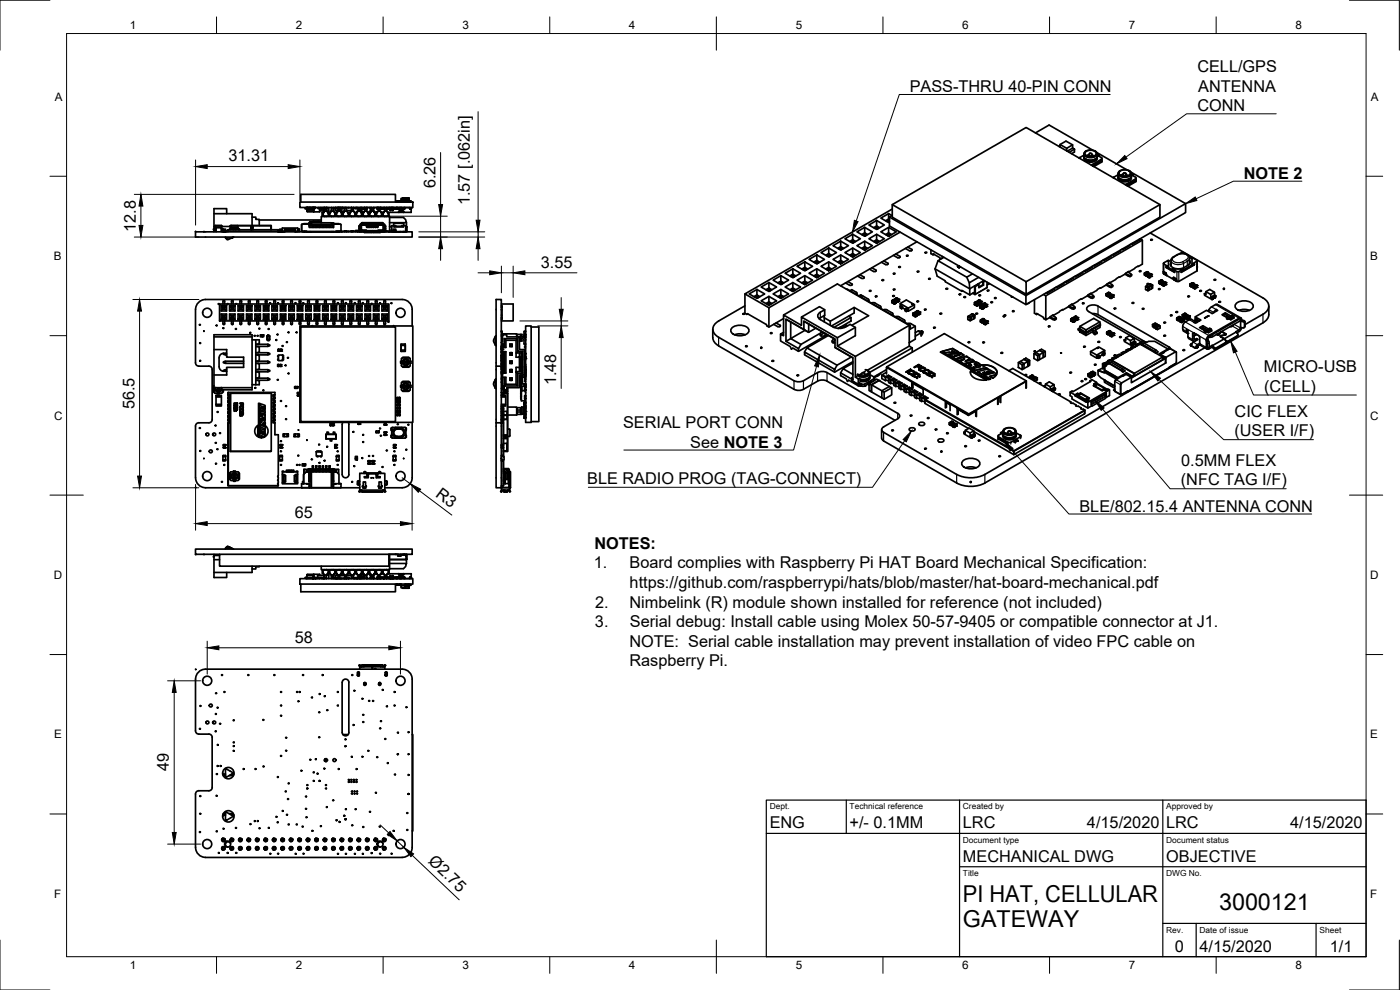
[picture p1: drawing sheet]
<svg xmlns="http://www.w3.org/2000/svg" width="420mm" height="297mm" viewBox="0 0 420 297" stroke-linecap="round" stroke-linejoin="round" font-family="sans-serif">
<defs><g id="words">
<g font-size="7">
<text x="289" y="270.6">PI HAT, CELLULAR</text>
<text x="365.9" y="272.9">3000121</text>
<text x="289" y="278.1">GATEWAY</text>
</g>
<g font-size="4.9">
<text x="359.3" y="21.7">CELL/GPS</text>
<text x="273" y="27.7">PASS-THRU 40-PIN CONN</text>
<text x="359.6" y="27.6">ANTENNA</text>
<text x="359.3" y="33.5">CONN</text>
<text x="68.6" y="48.4">31.31</text>
<text x="373.3" y="53.7">NOTE 2</text>
<text x="130.7" y="56.5" transform="rotate(-90 130.7 56.5)">6.26</text>
<text x="141" y="61.6" transform="rotate(-90 141 61.6)">1.57 [.062in]</text>
<text x="40.7" y="69.6" transform="rotate(-90 40.7 69.6)">12.8</text>
<text x="162.3" y="80.3">3.55</text>
<text x="379.3" y="111.6">MICRO-USB</text>
<text x="166.9" y="115.6" transform="rotate(-90 166.9 115.6)">1.48</text>
<text x="379.4" y="117.5">(CELL)</text>
<text x="40.3" y="122.9" transform="rotate(-90 40.3 122.9)">56.5</text>
<text x="370.5" y="125">CIC FLEX</text>
<text x="187" y="128.4">SERIAL PORT CONN</text>
<text x="370.5" y="130.9">(USER I/F)</text>
<text x="207.2" y="134.3">See NOTE 3</text>
<text x="354.5" y="139.7">0.5MM FLEX</text>
<text x="130.5" y="148.8" transform="rotate(37 130.5 148.8)">R3</text>
<text x="176.2" y="145.2">BLE RADIO PROG (TAG-CONNECT)</text>
<text x="354.4" y="145.6">(NFC TAG I/F)</text>
<text x="88.5" y="155.5">65</text>
<text x="324" y="153.5">BLE/802.15.4 ANTENNA CONN</text>
<text x="178.4" y="164.7">NOTES:</text>
<text x="178.2" y="170.6">1.</text>
<text x="188.9" y="170.6">Board complies with Raspberry Pi HAT Board Mechanical Specification:</text>
<text x="189" y="176.5">https://github.com/raspberrypi/hats/blob/master/hat-board-mechanical.pdf</text>
<text x="178.6" y="182.3">2.</text>
<text x="188.9" y="182.3">Nimbelink (R) module shown installed for reference (not included)</text>
<text x="178.6" y="188.2">3.</text>
<text x="189" y="188.2">Serial debug: Install cable using Molex 50-57-9405 or compatible connector at J1.</text>
<text x="88.5" y="192.8">58</text>
<text x="188.9" y="194.1">NOTE: Serial cable installation may prevent installation of video FPC cable on</text>
<text x="188.9" y="200">Raspberry Pi.</text>
<text x="50.7" y="231.4" transform="rotate(-90 50.7 231.4)">49</text>
<text x="231" y="248.5">ENG</text>
<text x="255" y="248.5">+/- 0.1MM</text>
<text x="289" y="248.5">LRC</text>
<text x="326.2" y="248.5">4/15/2020</text>
<text x="350" y="248.5">LRC</text>
<text x="387.2" y="248.5">4/15/2020</text>
<text x="128.3" y="258.7" transform="rotate(44 128.3 258.7)">Ø2.75</text>
<text x="289" y="258.6">MECHANICAL DWG</text>
<text x="350" y="258.6">OBJECTIVE</text>
<text x="352.6" y="285.7">0</text>
<text x="360" y="285.5">4/15/2020</text>
<text x="399.1" y="285.7">1/1</text>
</g>
<g font-size="3.5">
<text x="39" y="8.8">1</text>
<text x="88.8" y="8.8">2</text>
<text x="138.8" y="8.8">3</text>
<text x="188.7" y="8.8">4</text>
<text x="238.8" y="8.8">5</text>
<text x="288.7" y="8.8">6</text>
<text x="338.8" y="8.8">7</text>
<text x="388.8" y="8.8">8</text>
<text x="16.4" y="30.2">A</text>
<text x="411.4" y="30.2">A</text>
<text x="16.2" y="78">B</text>
<text x="411.2" y="78">B</text>
<text x="16.2" y="125.9">C</text>
<text x="411.2" y="125.9">C</text>
<text x="16.2" y="173.7">D</text>
<text x="411.2" y="173.7">D</text>
<text x="16.2" y="221.6">E</text>
<text x="411.2" y="221.6">E</text>
<text x="16.2" y="269.4">F</text>
<text x="411.2" y="269.4">F</text>
<text x="39" y="290.8">1</text>
<text x="88.8" y="290.8">2</text>
<text x="138.8" y="290.8">3</text>
<text x="188.7" y="290.8">4</text>
<text x="238.8" y="290.8">5</text>
<text x="288.7" y="290.8">6</text>
<text x="338.8" y="290.8">7</text>
<text x="388.8" y="290.8">8</text>
</g>
<g font-size="2.5">
<text x="231" y="242.9">Dept.</text>
<text x="255" y="242.9">Technical reference</text>
<text x="289" y="242.9">Created by</text>
<text x="350" y="242.9">Approved by</text>
<text x="289" y="252.8">Document type</text>
<text x="350" y="252.8">Document status</text>
<text x="289" y="262.9">Title</text>
<text x="350" y="262.9">DWG No.</text>
<text x="350" y="279.9">Rev.</text>
<text x="360" y="279.9">Date of issue</text>
<text x="396" y="279.9">Sheet</text>
</g>
</g></defs>
<!-- layer: Visible -->
<g fill="none" stroke="#000" stroke-width=".51">
<path d="M310.7 39.9l4.2-2.4 13 7.5M120.8 59.5h-.4v.6M120.8 59.9h2M120.8 59.4h2M120.8 59.4h1.9l.1 .9h-2zM120.8 60h1.9M318.1 43.4l1.8-1.1 2 1.2v1M318.1 44.1v-.7l2 1.1M318.1 43.7l-.3 .2M320.3 45.4l1.6-.9 .6 .3v.8l-.9 .5M321.9 43.5l-1.8 1v.8M321.9 44.4l.6 .4-1.6 .9"/>
<path d="M322.5 44.8h-.1M323.9 47.4h.1M325.3 47.3a2.08 2.08 0 0 0 3.2 1.1 1.05 1.05 0 0 0 .8-1.1M325.3 46.6l-1.3 .7M325.3 46.2v.7M325.3 46.9a2.31 2.31 0 0 0 4 0M325.3 47.1a1.95 1.95 0 0 0 2.7 1.3l.4-.1a1.05 1.05 0 0 0 .9-1.2M325.5 47.4a2.32 2.32 0 0 0 3.6 0M325.6 45.6a2.44 2.44 0 0 1 3.5 .3 1.93 1.93 0 0 1-2.7 1.1 .93 .93 0 0 1-.8-1.4zM325.8 45.6a2.22 2.22 0 0 1 3.2 .3 1.9 1.9 0 0 1-3.2 .6l-.2-.6zM325.9 47.7a2.97 2.97 0 0 0 2.8 0M325.9 45.3a.95 .95 0 0 0-.6 1.1 .95 .95 0 0 0 1 .8l1.5 .1a1.08 1.08 0 0 0 1.3-.6 1.08 1.08 0 0 0-.4-1.4"/>
<path d="M326 45.3l-.1 .1M326.8 46.5l-.8 .2M326.8 47v-.6a.5 .5 0 0 1 .5-.5 .5 .5 0 0 1 .5 .5v.6M327.7 49.4l-.2 .1M327.8 46.8l.3 .1M327.8 46.6l.6 .2M327.9 49.7l.2 .2M328.1 49.8l2.6-1.4v.2l-2.4 1.4M328.6 45.3l.1 .1M329.1 45.7l9.1 5.3M329.9 46.5l-.4 .2 1.1 .6 .1 .3-3 1.8M329.9 46.5l-.1 .3"/>
<path d="M329.9 46.5l-.6-.3v.7M330.7 47.5l-.1 .8-.2-.1-2.5 1.4M334.2 53.2v.1M334.3 53.2l-.2 .1M335.5 53.2a2.12 2.12 0 0 0 3.2 1.2 1 1 0 0 0 .8-1.2M335.5 52.1a1.64 1.64 0 0 0 2 1.9 1.59 1.59 0 0 0 2-1.9l.6 .3M335.5 52.5l-1.2 .7M335.6 53a1.95 1.95 0 0 0 2.6 1.3l.4-.1a1.05 1.05 0 0 0 .9-1.2M335.7 53.3a2.32 2.32 0 0 0 3.7 0M335.9 51.5a2.44 2.44 0 0 1 3.5 .3 1.93 1.93 0 0 1-2.8 1.1 .93 .93 0 0 1-.7-1.4zM336 51.5a2.22 2.22 0 0 1 3.2 .3 1.9 1.9 0 0 1-3.2 .6l-.1-.6zM336.1 53.6a2.97 2.97 0 0 0 2.8 0"/>
<path d="M336.2 51.2l-.1 .1a.95 .95 0 0 0-.5 1 .95 .95 0 0 0 .9 .8l1.5 .1a1.08 1.08 0 0 0 1.3-.6 1.08 1.08 0 0 0-.3-1.3l-.2-.1M336.9 52.4h.1M336.9 52.3l-.6 .3M337 52.9v-.7a.52 .52 0 0 1 .6-.4 .52 .52 0 0 1 .4 .5v.6M338 52.7l.3 .1M338 52.5l.7 .2M338.1 55.6l.3 .2 2.5-1.6v.3l-2.4 1.4M339.4 51.6l16.4 9.5v2.7l-47.9 27.6v-2.7l47.9-27.6M340.1 52.4l-.3 .2 1 .6 .2 .3-3.3 1.9M340.1 52.4l-.1 .3M340.9 54.2l-.3-.1-2.5 1.4M341 53.4v.6"/>
<path d="M341 54l-.1 .2M58.7 69.5h.1M61.2 69.6h.1M64.2 68v1.2M64.2 68h.4M64.2 64.1h11.4v3.6M64.2 68.5h.6M64.2 68.8l-.2 .1h.8M64.5 67.7h2M64.5 67.7v.3M64.6 68.4h.2M64.6 68.2h1.9"/>
<path d="M64.6 68.2h1.8M64.8 69.6v-1.3h1.6v1.3M64.8 69.2h-.6v.4M66.4 68.5h.4v.4M66.4 68.9h.4M66.4 68.4h.1M66.4 69.2h.5M66.5 68h2.6M66.5 67.7v.3M66.8 68.9h.1M66.8 68.8h.1M66.9 69.3v-.5h.8v.5h-.2"/>
<path d="M66.9 69.3h.6M67 69.5h.2zM67.2 69.3h-.3v.3l.3-.1M67.2 69.3v.3l.3-.1M67.2 69.3h-.3M67.2 69.3v.2M67.5 69.3h.2v.3l-.2-.1M67.5 69.6h.1M67.5 69.3v.2M67.7 71.1v.2M68 64.1v-1.5h-3.8v5.4M68.4 69.2l-.9 .1"/>
<path d="M68.5 68.9h15v.6l-.1-.5h-15v.6M68.5 68.9v.1M69.1 68.6h.3M69.1 68.8l-.2 .1M69.1 68.6v.3M69.1 67.9h.3M69.2 67.7h12.2v1.2M69.3 67.9v.7M69.4 67.8h2M69.4 68.6h2M69.4 67.8v.8M69.4 67.7h-.3v.9"/>
<path d="M69.4 68.4l2 .1M69.4 68.4h1.9M69.4 68.3h1.9M70 71.2l.1-.1-1 .3-1.4-.1 .7 .6 1.7-.8-.8 .4M70.1 68.9h.6M71.3 68.4l.1 .1M71.3 68.3v.1M71.3 67.7h10v1.2M71.4 68.6h.3v.3M71.4 68.2h-2v.2M71.4 67.8l-.1 .5M71.4 68.5v.1"/>
<path d="M71.7 68.8l.2 .1M75.3 68.9v-1h.6v1M75.4 67.9v1M75.5 67.9v1M75.5 68h.1M75.6 65.2h1.2v.6h1v1.9M75.6 68.2h.3M75.6 67.9v1M77.8 66h18.6M83.5 69.2h.4M83.6 69.5v.1M83.7 69.5v.1"/>
<path d="M83.9 69.3h.6M83.9 68.9h-.3v.3M84 69.5h.2zM84.2 69.3h-.3v.3l.3-.1M84.2 69.3v.3l.3-.1M84.2 69.3h-.3M84.2 69.3v.2M84.5 69.6h.1M84.5 69.3v.2M84.5 69.3h.2M84.7 69.5h-.2M84.7 68.8h-.8v.5"/>
<path d="M84.8 69.5v.1M84.9 69.5h-.2M84.9 69.5v.1M85 69.5v.1M85.3 69.5v.1M85.5 68.8v.4M85.5 68.8h3M85.5 69.2h3M85.6 69.6l-.9-.1v-1.1h4.6v1.1l-.8 .1M85.9 69.2h.2M85.9 68.8h.2M86.4 69.2h.2"/>
<path d="M86.4 68.8h.2M86.9 69.2h.2M86.9 68.8h.2M87.4 69.2h.2M87.4 68.8h.2M87.9 69.2h.2M87.9 68.8h.2M88.5 68.8l.1 .4zM88.6 69.5v.1M88.8 69.5v.1M89 69.5v.1M89.3 68.7h.1"/>
<path d="M89.4 69.6v-.9h.4v.9M90 60.6h33.9v1.7h-33.9zM90.3 60.6v-2.3h28.4v2.3M90.5 69.2l.2 .2M90.6 67.3l-.1 1.9M90.7 69.4v.2M90.7 69.4l1.3 .1M90.7 69.4h11.4M90.7 67.3h2.1v.9h7.3M90.8 67.2l-.3 .2 .1 1.8 .2 .2M91 69.4v.2M91.1 67.1v.2"/>
<path d="M91.3 69.4l.1 .2M91.7 69.4v.2M91.8 62.6h.3M91.8 69.4v.2M92.1 69.5v.1M92.1 62.6h.1M92.1 62.6v.7M92.1 63.3h.1M92.1 62.6h2v.8l-1.9 .1zM92.2 62.7h2M92.2 63h2M92.2 63.4h2"/>
<path d="M92.2 62.3v.1h1.8v-.1M92.2 62.8h1.9M92.2 62.9h1.9M92.6 69.5v.1M92.7 67h.1M92.7 69.5v.1M92.7 69.5l.4 .1M92.8 67.7h.1M92.9 67.4v.4l.9-.1h-.9v-.3M92.9 67.4h7M92.9 67.3h7v.4h-.8l1 .1M92.9 67.3v-.2h.5v-.2h6v.2h.5v.2"/>
<path d="M92.9 67.1l-1.8 .2M92.9 67.1v.3M93 62.3h.2M93.1 67h-.4l.4 .1M93.1 69.5h.1M93.4 69.5v.1M93.4 69.5h6M93.4 66.9v.2M93.8 62.3h.2M93.8 67.7h.2v.5h-.2zM93.8 67.7h.1M93.9 66.4h.1"/>
<path d="M94 66.4h.1M94 62.3l-2.2-.1v.4h-.2l.2-.1M94 66.4h1.5M94.1 67.7l-.3-.1h.3l-.1 .5M94.1 67.7h.7M94.4 62.3h.3l-.3 .1M94.4 62.3v.3M94.5 62.2l-.5 .1M94.6 62.3h.1M94.8 67.7h.2v.5h-.2zM94.8 67.7h.1M95 68.1h.1"/>
<path d="M95.1 67.7l-.3-.1h.3v.5M95.1 67.7h.7M95.5 66.4h.1M95.5 62.3v.3zM95.5 66.4h.4M95.8 67.7v.5h.2v-.5M95.8 67.7h.2M95.8 67.6l.3 .1zM95.8 67.7h.1M95.9 62.6h.1M95.9 62.6v1h-1.7v-1h.3M96 62.3v.3h-.5"/>
<path d="M96 62.4l.1 .2M96.1 67.7l-.1 .4M96.1 67.7h.7M96.1 62.3v.1M96.4 62.6h.2zM96.4 62.3v.1M96.4 66.4h-3.4l-.1 .6M96.4 66.9v-1.9h20.5v4.4l-1.5-.2M96.6 62.3l-.2 .3M96.6 62.4v.2M96.8 64.9h2.2M96.8 63.8v1.1"/>
<path d="M96.8 67.7h.2v.5h-.2zM96.8 67.6l.3 .1zM96.8 67.7h.1M96.9 62.6h.2zM96.9 62.3v.1M97 63.8h-.3l.1 1.1M97 63.8h.3v-.4h1v.4h.2v1.1M97 63.8v1.1M97.1 67.7l-.1 .4M97.1 67.7h.7M97.1 62.3l-.2 .3M97.1 62.4v.2"/>
<path d="M97.2 62.3v1h-1.3M97.2 62.5h.1M97.2 62.6h.1M97.2 62.3h.1M97.3 63.4l-.1 .4M97.3 62.3v1.1M97.4 62.3l.1 .3M97.5 64.9v.1M97.5 62.8h.5M97.5 62.7v.6M97.7 62.6l-.2 .2M97.7 62.5l-.2-.2v.5"/>
<path d="M97.8 67.7h.2v.5h-.2zM97.8 67.6l.3 .1zM97.8 62.6l.2 .2M97.8 67.7h.1M98 62.6h.2v-.3v.3M98 62.3h-.2M98 62.3l-.2 .2M98 62.3v.5M98 64.9v.1M98 62.7v.6M98.1 67.7l-.1 .4M98.1 67.7h.7"/>
<path d="M98.5 63.8h.5M98.7 62.3v1.1h-.4M98.7 63.8v1.1M98.8 67.7h.2v.5h-.2zM98.8 67.6l.3 .1zM98.8 67.7h.1M99.1 67.7l-.1 .4M99.3 63.4l-.1 .4M99.3 63.4h.9v.4h.3v1.1h-1.5v-1.1h.3zM99.4 69.5v.1M99.5 62.3v1.1zM99.5 64.9v.1"/>
<path d="M99.5 69.5v.1M99.7 69.5v.1M99.7 67h.1M99.7 67l.4 .1M99.9 67.3v.1M99.9 67.1l1.8 .2M100 62.6v-.3v1M100 64.9v.1M100.1 68.2v-.9h2.2v1.9l-.2 .2M100.1 67.3v.9M100.1 69.5v.1M100.1 67h-.4"/>
<path d="M100.1 69.5h.1M100.5 69.5v.1M100.5 62.3h.2v.3h-.2zM100.5 64.9h.5M100.5 63.8h.5M100.5 62.3h1v.2h-1zM100.6 62.6v.6h.9M100.7 62.5l.6 .1zM100.8 63.8v1.1M100.8 69.5h.1M100.8 69.4h1.3M100.9 62.3h-.2"/>
<path d="M101 69.4l.2 .1M101 69.5h.2zM101.2 69.5h.3M101.3 63.4l-.1 .4M101.3 63.4h1v.4h.2v1.1h-1.5v-1.1h.3zM101.3 62.3l.2 .3h-.2zM101.4 62.3h.1M101.4 62.5v.1M101.5 63.2v.2M101.5 64.9v.1M101.5 69.6h.1M101.5 69.4v.1"/>
<path d="M101.5 62.8h.5M101.5 62.7v.6M101.7 62.6l-.2 .2M101.7 62.5l-.2-.2v.5M101.7 69.4l-.2 .1M101.8 62.6l.2 .2M101.9 69.4v.2M101.9 62.3h-.2M102 62.3h.2M102 62.3l-.2 .2M102 63.2h.3M102 62.3v.5"/>
<path d="M102 64.9v.1M102 62.7v.6M102.2 62.3l-.2 .3M102.3 69.4h4.4M102.3 69.3l-.2 .1M102.3 62.3h-.1M102.3 62.6v.8h1l-.1 .4M102.3 69.4v.2M102.4 62.3h.2M102.5 69.4v.2M102.5 64.9h.5M102.5 63.8h.5"/>
<path d="M102.7 62.3l.2 .3h-.2zM102.8 63.8v1.1M102.8 62.3h.2M102.9 62.5l.1-.2h-1v.2l.8 .1M103.3 63.4h.9v.4h.3v1.1h-1.5v-1.1h.3zM103.4 69.3v.3M103.5 64.9v.1M103.5 62.3v1M103.7 62.3h-.9v.2l.7 .1M103.7 62.3h.2M103.9 69.3v.3M104 62.3h1.5"/>
<path d="M104 64.9v.1M104 62.3v1M104.1 69.3v.3M104.5 64.9h.5M104.5 63.8h.5M104.5 62.3h.2M104.5 69.4v.2M104.8 63.8v1.1M105.3 63.4l-.1 .4M105.3 63.4h1v.4h.2v1.1h-1.5v-1.1h.3zM105.4 69.3h.5M105.4 69.4v.2"/>
<path d="M105.5 62.3h.1M105.5 62.3v.5M105.5 64.9v.1M105.5 62.3l.2 .2M105.5 62.8h.5M105.5 62.7v.6v-.1h-1.5M105.5 69.4v.2M105.7 62.6l-.2 .2M105.8 62.6l.2 .2M105.8 62.5l.2-.2v.5M105.9 69.4v.2M106 64.9v.1"/>
<path d="M106 62.7v.6M106.1 62.3l-.1 .3M106.3 62.3v.3h.5M106.5 64.9h.5M106.5 63.8h.5M106.7 69.6v-.4h.5v.4M106.8 62.3v.3M106.8 62.3l.3 .3M106.8 62.5h.1M106.8 62.6h.1M106.8 63.8v1.1M107.1 62.3v.3h.4"/>
<path d="M107.2 69.4l.3-.1-.1 .2M107.3 63.4l-.1 .4M107.3 63.4h.9v.4h.3v1.1h-1.5v-1.1h.3zM107.3 62.3h-.1M107.5 62.6v.8M107.5 64.9v.1M107.5 62.3v1M107.7 69.6h1.5h-50.4M107.8 67.7h.5M107.8 67.7v1.1l.5 .1M107.9 69.2h-.4v.2M107.9 69.5v.1"/>
<path d="M108 68.9v.3l.5 .3M108 64.9v.1M108 62.3v1M108 69.2l-.4 .1-.2 .3M108 62.3h1.5M108.1 67.7v1.2M108.2 63.2h.3v.5M108.2 63.7h.3M108.3 68.1v.1M108.3 67.7v1.3l.2 .2M108.3 68.6h.1M108.3 68.8l.4 .4h1.3"/>
<path d="M108.5 68.8l.2 .2 1.3 .1v.1M108.5 63.2l.1 .5M108.5 63.3l-.5 .1M108.5 63.6h.1M108.5 63.7h.1M108.5 64.9h.5M108.5 63.8h.5M108.5 66.9v.5h6.4M108.5 69.2h3.2M108.5 67l-.4 .3-.1 .4M108.5 67.4l-.2 .3M108.5 66.9l6.2-.1 .2 .1v.5"/>
<path d="M108.5 67.2h6.4M108.6 69.5v.1M108.6 63.7l.6 .1M108.6 62.3h-.5M108.8 63.8v1.1M109 69.5v.1M109.1 62.7h.1M109.2 69.2v.5M109.2 69.4l.2 .1M109.3 63.4h1v.4h.2v1.1h-1.5v-1.1h.3zM109.3 69.2h.1M109.3 62.7h.1"/>
<path d="M109.4 67.4h.1M109.4 69.5h2.1M109.5 62.3h.1M109.5 62.3v.5M109.5 64.9v.1M109.5 62.3l.2 .2M109.5 62.7h-1.3v.5M109.5 62.7h-1M109.5 62.8h.5M109.5 62.7v.6M109.7 62.6l-.2 .2M109.8 69.2h-.1"/>
<path d="M109.8 62.6l.2 .2M109.9 67.4h.1M110 62.3l-.2 .2M110 62.7h.1M110 62.3v.5M110 64.9v.1M110 62.4h.1M110 62.3h1.5M110.2 62.6l-.2 .7M110.2 68.2v-.2h.4v.2h.3v-.2h.4v.2h.2v-.2h.4v.2h.3v-.2h.4v.2l.6-.2v.2M110.2 68.1h.4M110.2 68h.4"/>
<path d="M110.2 62.3l-.1 .3M110.3 63.7h.6M110.5 64.9h.5M110.5 63.8h.5M110.5 67.4h.1M110.8 63.8v1.1M110.9 63.7l.3 .1M110.9 63.6h.3l.1-.2h-.4v.3M110.9 68.1h.4M110.9 68h.4M111.1 62.3v.3M111.1 63.1h.4"/>
<path d="M111.1 62.4h.4M111.1 62.6l.4 .1zM111.2 67.6h-2.7v1.2M111.3 63.4h.9v.4h.3v1.1h-1.5v-1.1h.3zM111.3 67.4l-.1 .1M111.3 67.4v.2M111.5 62.3h.1M111.5 64.9v.1M111.5 62.3v1M111.5 68.1h.4M111.5 68h.4M111.7 69.2v.5z"/>
<path d="M111.7 69.5h.1M111.7 69.7h-2.5M111.7 69.4l-.2 .1M111.7 69.2h3.2M111.8 69.4l.2 .1M112 69.5h2M112 62.7h.1M112 64.9v.1M112 63.1h.2M112 62.4h.1M112.1 67.4v.2M112.1 67.4l.1 .1"/>
<path d="M112.2 68.1h.4M112.2 68h.4M112.2 67.6h2.7l.1 1.2M112.2 62.3l-.2 .4M112.2 63.4l.2 .3M112.4 63.6h-.2M112.4 63.7h-.2M112.4 63.7h.9M112.5 64.9h.5M112.5 63.8h.5M112.8 63.8v1.1M112.8 68.1h.4"/>
<path d="M112.8 68h.4M112.9 67.4h.1M113 62.3h-1v1M113 62.3l.1 .3M113.1 62.4h.3M113.2 62.6l.3 .1v.6M113.2 62.7h.3M113.2 63.7v.1M113.3 68.2l.2-.4-.2-.2h-3.1l-.2 .4 .2 .2M113.3 63.4h1v.4h.2v1.1h-1.5v-1.1h.3zM113.4 62.3h-.2h.2M113.5 62.3v.2z"/>
<path d="M113.5 62.7h.1M113.5 64.9v.1M113.5 62.8h.5M113.5 67.4h.1M113.6 69.2h.1M113.6 62.3h-.2l.1 .3M113.7 62.6l-.2 .2M113.7 62.5l-.2-.2v.5M113.7 69.2h.1M113.8 62.6l.2 .2M114 62.3h.3v.2l-.3 .1M114 62.3h.2z"/>
<path d="M114 62.3l-.2 .2M114 62.3v.5M114 64.9v.1M114 62.7h1.5M114 62.7v.6M114.1 62.7h1.4M114.1 67.4h-.1M114.1 62.7h.1M114.2 69.2v.5M114.2 62.3l.2 .3h-.2zM114.2 69.5l9.5 .1v1.5h-65v-1.5M114.2 69.4l-.2 .1"/>
<path d="M114.2 69.7h-2.4M114.3 63.7l.9 .1M114.4 62.7h-.2M114.4 62.3h1.1v1M114.5 64.9h.5M114.5 63.8h.5M114.5 69.5h.1M114.8 63.8v1.1M114.9 67.1l.6 .5M114.9 67.4l.3 .2-.1 1.2h.6l-.1-1.1M115 68.8l-.2 .3h-1.3v.1M115.1 62.3h.2"/>
<path d="M115.1 68.8l-.3 .4h-1.3M115.1 67.7l-.3-.3h-6.3l-.2 1.4M115.2 67.7v1.3l-.3 .2M115.2 67.7h.4M115.2 68.6h.1M115.2 68.1v.1M115.3 69.5v.1M115.4 67.7v1.2M115.4 69.2h.3M115.5 62.3h.1M115.5 62.7h.1M115.5 64.9v.1"/>
<path d="M115.5 68.9l-.1 .3-.5 .3M115.5 67.6v.1M115.7 69.5v.1M115.7 69.2l.4 .4M115.9 62.3h.2M115.9 69.3h.2M116 62.7h1.8M116 62.7h1M116 64.9v.1M116.2 63.7h3.5M116.5 63.8h.3v1.1h-1.8v-1.1h.3v-.4h.9v.4h.3v1.1M116.5 69.4v.2"/>
<path d="M116.6 62.3h.3v.3h-.3zM116.6 62.3h-.6v1M116.7 62.3h.9v.2h-.9zM116.9 62.5l.6 .1zM116.9 62.3h.1M116.9 65.2h4.2l.6 .7 .3 .9h-5.1M116.9 68h.7M117 62.7l.1 .5h.2v-.5M117 62.6v.1M117.2 62.3h.2M117.5 62.3h.1v.3h-.1zM117.6 69.3l-.1-.3 .1 .5"/>
<path d="M117.7 62.7v.5h.2M117.8 62.3v.4M117.8 62.3h.2v.4h1M118 69.3v-.5h.8v.5M118 69.3h.5M118 69.5h.2zM118 62.7h-.2M118.2 67.2l.1-.2h2.6l.3 .2M118.2 67.2v.5M118.2 62.3h-.2h.9v.4M118.2 69.3h-.2v.3l.2-.1M118.2 69.3v.3l.3-.1"/>
<path d="M118.2 69.3h-.2M118.2 69.3v.2M118.3 67.9h2.8v.2h-2.8zM118.5 69.3h.3v.3l-.3-.1M118.5 69.6h.1M118.5 69.3h.3M118.5 69.3v.2M118.7 67.9v-.2h-1.1v1.8h.4M118.8 69.3h-.3M118.8 69.5h2.3M118.9 62.3h.1M119 62.3v.4h.2"/>
<path d="M119 62.3h.2l-.2 .4h.2M119.1 60.4l.2-.1v.3h-.2zM119.1 60.4h.9v.2h-.9zM119.1 62.3h.2M119.2 62.3h1.3v.4h-.2h.2l.1-.4h-.2M119.3 60.3l.6 .1zM119.3 62.3h.6M119.7 63.7h1.4M119.7 63.6h1.4M119.9 60.3h.2v.3h-.2zM119.9 63.1h1M119.9 62.3h.2"/>
<path d="M120 63.4h.9M120 63.4h-.3v.3M120.1 69.5v.1M120.1 63.4h-.1M120.1 62.3h.3M120.3 62.7h-1.1h1.1M120.4 60.1v.4M120.4 69.5v.1M120.4 60.1h.4M120.5 60.5l-.3 .1h.7M120.5 67.9v-.2h1.3v1.8h-.6M120.6 62.3h.5"/>
<path d="M120.6 62.7h.5M120.7 63.4h.1M120.8 60.1h2M120.8 60.3h-.3v.3M120.8 60.1h1.9M120.9 60.6h1.8M120.9 63.4h.2v.3M121.1 63.6h.1M121.1 63.7h.1M121.1 62.7h.3M121.2 67.2v.5M121.2 62.7h-.1"/>
<path d="M121.2 62.3l-.1 .4M121.2 62.5h.3M121.2 62.4h.3M121.3 62.3h-.2M121.3 62.7h-3.2l-.2 .5M121.5 62.3h2v.2M121.5 62.3h-.2M121.5 62.3l-.1 .4M121.8 69.3l.1-.3-.1 .4M121.8 69.4v.1M122 68.1h.1M122 66.8v1.2h-.2h.2"/>
<path d="M122 68.1l-.2 1.3M122 68l-.2 1.2M122 68l.1 1.5h-1.3M122.8 60.3h.3v.3h-2.2M122.9 62.5h.6l-.1 .2h-.4M122.9 62.4h.6M122.9 62.3v.3M123 62.6l.4 .2v.9h-2.3M123.1 60.3h.2l-.2 .1M239.2 79.9l2.3-1.3 2.4 1.3-2.4 1.3zM241.5 78.6v1.6l.9 .5M242.8 77.8l2.3-1.3 2.3 1.3-2.3 1.4z"/>
<path d="M244.6 78.9l.5-.3 .6 .3M245.1 78.6v-.5l-.9 .6M245.1 76.5v1.6l.9 .6M245.2 78.9l.2 .1M245.5 78.7v.2M245.5 78.9l-.3 .2M245.5 78.9h.1M246.4 79.9l2.3-1.3 2.3 1.3-2.3 1.3zM246.4 75.8l2.3-1.4 2.3 1.4-2.3 1.3zM248.2 76.8l.5-.3 .6 .3M248.7 78.6v1.6l-.9 .5M248.7 76.5v-.4l-.9 .5"/>
<path d="M248.7 74.4v1.7l.9 .5M248.8 76.9h.2M249.1 76.7v.1M249.2 76.8l-.4 .1v.2M250 77.8l2.3-1.3 2.3 1.3-2.3 1.4zM250 73.7l2.3-1.3 2.3 1.3-2.3 1.3zM251.8 78.9l.5-.3 .6 .3M251.8 74.7l.5-.3 .6 .3M252.1 78.7l.5 .3M252.3 78.6v-.5l.9 .6M252.3 76.5v1.6l-.9 .6M252.3 74.4v-.4l-.9 .5"/>
<path d="M252.3 72.4v1.6l.9 .5M252.4 74.8l.2 .1M252.7 74.6v.1M252.7 78.7v.1M252.7 74.7l-.3 .3M252.7 74.7l.1 .1M252.8 78.9l-.5-.3-.3 .4M253.6 75.8l2.3-1.4 2.3 1.4-2.3 1.3zM253.6 71.6l2.3-1.3 2.3 1.3-2.3 1.4zM255.4 76.8l.5-.3 .6 .3M255.4 72.7l.5-.4 .6 .4M255.7 76.7l.5 .2"/>
<path d="M255.9 76.5v-.4l.9 .5M255.9 74.4v1.7l-.9 .5M255.9 72.3v-.4l-.9 .6M255.9 70.3v1.6l.9 .6M256 72.7l.2 .1M256.3 72.5v.2M256.3 76.7v.1M256.3 72.7l-.3 .2M256.3 72.7h.1M256.4 76.8l-.5-.2-.3 .3M257.2 73.7l2.3-1.3 2.3 1.3-2.3 1.3zM257.2 69.6l2.3-1.4 2.3 1.4-2.3 1.3z"/>
<path d="M259 74.7l.5-.3 .5 .3M259 70.6l.5-.3 .5 .3M259.2 74.6l.6 .3M259.5 74.4v-.4l.9 .5M259.5 72.4v1.6l-.9 .5M259.5 70.3v-.4l-.9 .5M259.5 68.2v1.7l.9 .5M259.6 70.6l.2 .1M259.8 70.5v.1M259.8 74.6v.1M260 70.6h-.4v.3M260 74.8l-.5-.3-.3 .1v.3"/>
<path d="M260.8 71.6l2.3-1.3 2.3 1.3-2.3 1.4zM260.8 67.5l2.3-1.3 2.3 1.3-2.3 1.3zM262.5 72.7l.6-.4 .5 .4M262.5 68.5l.6-.3 .5 .3M262.8 72.5l.6 .3M263.1 72.3v-.4l.9 .6M263.1 70.3v1.6l-.9 .6M263.1 68.2v-.4l-.9 .5M263.1 66.2v1.6l.9 .5M263.2 68.6l.2 .1M263.4 68.4v.1M263.4 72.5v.1"/>
<path d="M263.6 68.6h-.4v.2M263.6 72.7l-.5-.3-.3 .1v.3M264.4 69.6l2.3-1.4 2.3 1.4-2.3 1.3zM264.5 78.7l1.3 .7h.5M265.2 78.3l1.2 .7M266.1 70.6l.6-.3 .5 .3M266.4 70.4l.6 .3M266.5 79l.1 .2-.3 .2M266.7 64.1l-2.3 1.3 2.3 1.4 .2-.2M266.7 70.3v-.4l.9 .5M266.7 68.2v1.7l-.9 .5M266.7 66.1v-.4l-.9 .5"/>
<path d="M266.7 64.1v1.6l.2 .2M266.7 64.1l1 .6M266.8 66.5l.1 .1M266.9 66.3l-.2-.2-.6 .3M266.9 66.5l-.2 .2M266.9 65.1v2.7l41 23.6M266.9 65.1l41 23.6M267 70.5v.1M267.2 70.6l-.5-.2-.3 .3M267.8 61.4l40.2 23.1v3.8l-40.2-23.1zM267.8 61.4l40.2-23.1 40.1 23.1M267.8 62.7l-44.2 25.5 7.2 4.1"/>
<path d="M267.8 64.6l-.9 .5M268.8 76.2l1.4 .9-.7 .3-1.4-.8M270.1 69.6l-39.3 22.7v5.8M272.1 76.6l.5 .1-.5 .1zM272.4 74.1l1.2 .7v.4h-.6l-1.3-.7M275.2 72.5l-22.9 13.3M277.7 75.7l.5 .1-.5 .1zM279.4 75v1.1l.6 .4M280.3 76.3l-.3 .2v-.4l2.1 1.3 .2 .4M281.5 78.2l-.9 2.5M282.8 76.9v.6M283.3 77.2l-1.8 1 8.6 5 1.8-1"/>
<path d="M287.4 79.9l.4 .5zM287.4 79.9l.3 .1v-.2v.2l.5 .1-.5-.1 .3 .2M287.9 79.9l.1 .1M327.8 79.9v.3l-2.1 1.2v-.3M328.1 79.7l.4 .1M330.6 78.3v.3l-2.1 1.2v-.3M331 78.1l.3 .1M333.5 76.7v.2l-2.2 1.3v-.3M333.8 76.5h.4M336.3 75v.3l-2.1 1.2v-.3M336.6 74.8l.4 .1M339.1 73.4v.3l-2.1 1.2v-.3"/>
<path d="M339.5 73.2l.3 .1M341.5 79.9h.2M341.9 71.8v.3l-2.1 1.2v-.3M342.1 71.7l.7 .4-28.9 16.7-.8-.4M342.8 72.1v7.2l-22 12.4-.1 .3-5.5 3-1.3 1v-7.2M345.2 69.9l33.8 19.5a2.58 2.58 0 0 1 1.8 2.4 2.58 2.58 0 0 1-1.8 2.5l-5.4 3.1M345.4 71.8l.5 .1-.5 .1zM349.1 79v2.5M349.3 79.2v-.3l1.4-.8v1.9l-1.5-.8M351.4 79.1l-.1 .3M351.5 78l-.8 .5M354 76.1l1-.4 1.6 1"/>
<path d="M356.5 76.6h.1M356.9 79.2l.1-1.8-.3-.6-.9-.6-1.5-.1-.9 .3-1.8 1.2-.1 2.3M356.9 77.2l.8 .5M357 78.1a.99 .99 0 0 1-.5 1.5 3.5 3.5 0 0 1-5.2-.1l.1-.8M357 78.4l.2 .4M357.7 79.2l1.6-.9-1.6-1.1v2.3l.8-.4v.3l-4 2.3v-.3l.7-.4M357.7 79.4l-2.5 1.5M358.5 79.3l-4 2.3M359.3 78.2v3.1l-5.5 3.1h-.7M359.3 80v.4M59.9 97.4l.2 .1zM61.2 99.3h.1"/>
<path d="M64.9 97.6l.2 .1zM65.6 91.1l.2 .2zM65.9 91.2h50.8v5.1h-50.8zM66.4 94.2h1.6v1.6h-1.6zM66.4 91.7h1.6v1.6h-1.6zM66.4 91.7l.4 .5v.6M66.4 94.2l.4 .5h.7l-.1 .6h-.6M66.8 94.7v.7l-.4 .4M66.8 95.3h.6M66.8 92.2h.7M66.9 91.2l.2-1 .3 .2v.8M66.9 96.3v.9l.3 .2 .2-.2v-.9"/>
<path d="M66.9 92.2v.6M66.9 94.7v.6M67 98.4l.2 .1zM67.3 94.7l.1 .1M67.4 92.3l.1 .5h-.7l-.4 .5M67.4 92.2l-.6 .1M67.4 92.3h.1M67.4 95.3h.1M67.4 92.2h.1M68 91.7l-.5 .5v.6l.5 .5M68 94.2l-.5 .5v.7l.5 .4M68.5 91.2h-.3"/>
<path d="M68.9 91.7h1.6v1.6h-1.6zM68.9 94.2h1.6v1.6h-1.6zM68.9 91.7l.5 .5h.6l.5-.5M68.9 94.2l.5 .5h.6M69.4 92.2v.6l-.5 .5M69.4 92.8h.6l.5 .5M69.4 94.7v.7l-.5 .4M69.4 95.3h.6M69.4 92.2h.6M69.5 94.7l-.1 .6M69.5 96.3v.9l.2 .2M69.5 92.2v.6"/>
<path d="M69.7 90.2l.3 .2M69.7 90.2l-.2 .2v.8M70 92.2l-.6 .1M70 90.4v.8M70 96.3v.9M70 92.2h.1M70 94.8v.5M70 97.2l-.3 .2M70 92.3v.5M70 95.3h-.5M70 92.2v.6M70.5 94.2l-.5 .5v.7l.5 .4"/>
<path d="M70.7 98.6l.2 .2zM71 91.2h-.3M71.4 91.7h1.7v1.6h-1.7zM71.4 94.2h1.7v1.6h-1.7zM71.4 91.7l.5 .5h.7l.5-.5M71.4 94.2l.5 .5h.7M71.9 92.2v.6l-.5 .5M71.9 92.8h.7l.5 .5M71.9 94.7v.7l-.5 .4M71.9 95.3h.7M71.9 92.2h.7M72 94.7l-.1 .6"/>
<path d="M72 96.3l.1 1 .4-.1M72 92.2v.6M72.4 94.7l.1 .1M72.5 92.2l-.6 .1M72.5 90.4v.8M72.5 94.7v.6M72.5 96.3v.9M72.5 92.2h.1M72.5 90.4l-.4-.2-.1 1M72.6 92.3l-.1 .5M72.6 95.3h-.6M72.6 92.2v.6"/>
<path d="M73.1 94.2l-.5 .5v.7l.5 .4M74 91.7h1.6v1.6h-1.6zM74 94.2h1.6v1.6h-1.6zM74 91.7l.5 .5h.6l.5-.5M74 94.2l.5 .5h.6M74.5 92.2v.6l-.5 .5M74.5 92.8h.6l.5 .5M74.5 94.7v.7l-.5 .4M74.5 95.3h.6M74.5 92.2h.6M74.5 91.2v-.8l.2-.2 .4 .2-.1 .8M74.5 94.7v.6"/>
<path d="M74.5 96.3v.9l.3 .2 .3-.2-.1-.9M74.5 92.2v.6M75 94.7l.1 .1M75 99.8l.2 .1zM75 92.2l-.5 .1M75 94.7v.6M75 92.2h.1M75.1 92.3l-.1 .5M75.1 95.3h-.6M75.1 92.2v.6M75.6 94.2l-.5 .5v.7l.5 .4M76.5 91.7h1.6v1.6h-1.6z"/>
<path d="M76.5 94.2h1.6v1.6h-1.6zM76.5 91.7l.5 .5h.7l.4-.5M76.5 94.2l.5 .5h.7M77 92.2v.6l-.5 .5M77 92.8h.7l.4 .5M77 94.7v.7l-.5 .4M77 95.3h.7M77 92.2h.7M77.1 94.7l-.1 .6M77.1 96.3v.9l.3 .2M77.1 92.2v.6M77.4 90.2l-.3 .2v.8"/>
<path d="M77.4 90.2l.2 .2v.8M77.5 94.7l.1 .1M77.6 92.2l-.6 .1M77.6 96.3v.9l-.2 .2M77.6 94.7v.6M77.6 92.2h.1M77.7 92.3l-.1 .5M77.7 95.3h-.6M77.7 92.2v.6M77.8 98.5l.2 .2zM78.1 94.2l-.4 .5v.7l.4 .4M79.1 91.7h1.6v1.6h-1.6z"/>
<path d="M79.1 94.2h1.6v1.6h-1.6zM79.1 91.7l.4 .5h.7l.5-.5M79.1 94.2l.4 .5h.7M79.5 92.2v.6l-.4 .5M79.5 92.8h.7l.5 .5M79.5 94.7v.7l-.4 .4M79.5 95.3h.7M79.5 92.2h.7M79.6 91.2v-.8l.2-.2 .3 .2v.8M79.6 94.7l-.1 .6M79.6 96.3v.9l.3 .2 .2-.2v-.9M79.6 92.2v.6"/>
<path d="M80 94.7l.1 .1M80.1 92.2l-.6 .1M80.1 94.7v.6M80.1 92.2h.1M80.2 92.3l-.1 .5M80.2 95.3h-.6M80.2 92.2v.6M80.6 98.6l.2 .2zM80.7 94.2l-.5 .5v.7l.5 .4M81 90.9l.2 .1zM81.6 91.7h1.6v1.6h-1.6zM81.6 94.2h1.6v1.6h-1.6z"/>
<path d="M81.6 91.7l.5 .5h.6l.5-.5M81.6 94.2l.5 .5h.6M82.1 92.2v.6l-.5 .5M82.1 92.8h.6l.5 .5M82.1 94.7v.7l-.5 .4M82.1 95.3h.6M82.1 92.2h.6M82.2 91.2v-.8l.2-.2 .3 .2v.8M82.2 94.7l-.1 .6M82.2 96.3v.9l.3 .2 .2-.2v-.9M82.2 92.2v.6M82.6 94.7l.1 .1"/>
<path d="M82.7 92.2l-.6 .1M82.7 94.7v.6M82.7 92.2h.1M82.7 92.3v.5M82.7 95.3h-.5M82.7 92.2v.6M83.2 94.2l-.5 .5v.7l.5 .4M83.4 90.9l.1 .2zM84.1 91.7h1.7v1.6h-1.7zM84.1 94.2h1.7v1.6h-1.7zM84.1 91.7l.5 .5h.7l.5-.5M84.1 94.2l.5 .5h.7"/>
<path d="M84.6 92.2v.6l-.5 .5M84.6 92.8h.7l.5 .5M84.6 94.7v.7l-.5 .4M84.6 95.3h.7M84.6 92.2h.7M84.7 91.2v-.8l.2-.2 .3 .2v.8M84.7 94.7l-.1 .6M84.7 96.3v.9l.3 .2 .2-.2v-.9M84.7 92.2v.6M85.1 94.7l.1 .1M85.2 92.2l-.6 .1M85.2 94.7v.6"/>
<path d="M85.2 92.2h.1M85.3 92.3l-.1 .5M85.3 95.3h-.6M85.3 92.2v.6M85.8 94.2l-.5 .5v.7l.5 .4M86.5 99.7l.2 .1zM86.7 91.7h1.6v1.6h-1.6zM86.7 94.2h1.6v1.6h-1.6zM86.7 91.7l.5 .5h.6l.5-.5M86.7 94.2l.5 .5h.6M87.2 92.2v.6l-.5 .5M87.2 92.8h.6l.5 .5"/>
<path d="M87.2 94.7v.7l-.5 .4M87.2 95.3h.6M87.2 92.2h.6M87.2 94.7v.6M87.2 96.3v.9l.3 .2M87.2 92.2v.6M87.4 90.2l.4 .2M87.5 90.2l-.3 .2v.8M87.7 94.7l.1 .1M87.7 92.2l-.5 .1M87.7 90.4v.8M87.7 94.7v.6"/>
<path d="M87.7 96.3v.9M87.7 92.2h.1M87.8 97.2l-.4 .2M87.8 92.3l-.1 .5M87.8 95.3h-.6M87.8 92.2v.6M88.3 94.2l-.5 .5v.7l.5 .4M88.6 90.8l.2 .2zM88.9 99.7l.2 .1zM89.2 91.7h1.6v1.6h-1.6zM89.2 94.2h1.6v1.6h-1.6zM89.2 91.7l.5 .5h.7l.4-.5"/>
<path d="M89.2 94.2l.5 .5h.7M89.7 92.2v.6l-.5 .5M89.7 92.8h.7l.4 .5M89.7 94.7v.7l-.5 .4M89.7 95.3h.7M89.7 92.2h.7M89.8 94.7l-.1 .6M89.8 96.3v1l.5-.1M89.8 92.2v.6M90 97.8h33.9v28.9h-33.9zM90.2 94.7l.1 .1M90.3 98.1h28.4v28.4h-28.4z"/>
<path d="M90.3 92.2l-.6 .1M90.3 90.4v.8M90.3 94.7v.6M90.3 96.3v.9M90.3 92.2h.1M90.3 90.4l-.5-.2v1M90.4 92.3l-.1 .5M90.4 95.3h-.6M90.4 92.2v.6M90.8 94.2l-.4 .5v.7l.4 .4M91 90.9l.2 .2zM91.8 91.7h1.6v1.6h-1.6z"/>
<path d="M91.8 94.2h1.6v1.6h-1.6zM91.8 91.7l.4 .5h.7l.5-.5M91.8 94.2l.4 .5h.7M92.2 92.2v.6l-.4 .5M92.2 92.8h.7l.5 .5M92.2 94.7v.7l-.4 .4M92.2 95.3h.7M92.2 92.2h.7M92.3 91.2v-.8l.2-.2 .3 .2v.8M92.3 94.7l-.1 .6M92.3 96.3v.9l.3 .2 .2-.2v-.9M92.3 92.2v.6"/>
<path d="M92.7 94.7l.1 .1M92.8 92.2l-.6 .1M92.8 94.7v.6M92.8 92.2h.1M92.9 92.3l-.1 .5M92.9 95.3h-.6M92.9 92.2v.6M93.4 94.2l-.5 .5v.7l.5 .4M93.6 97.8h.3M94.3 91.7h1.6v1.6h-1.6zM94.3 94.2h1.6v1.6h-1.6zM94.3 91.7l.5 .5h.6l.5-.5"/>
<path d="M94.3 94.2l.5 .5h.6M94.8 92.2v.6l-.5 .5M94.8 92.3h.1M94.8 95.3h.1M94.9 95.3l-.1-.6v.7l-.5 .4M94.9 96.3v.9l.3 .2M95.2 90.2l-.3 .2v.8M95.2 90.2l.2 .2v.8M95.3 94.7l.1 .1M95.4 92.2l-.5 .1M95.4 96.3v.9l-.2 .2M95.4 94.7v.6"/>
<path d="M95.4 92.2h.1M95.4 92.2h-.5l-.1 .6h.6l.5 .5M95.4 92.3v.5M95.4 95.3h-.5h.5M95.4 92.2v.6M95.9 94.2l-.5 .5v.7l.5 .4M96.8 91.7h1.7v1.6h-1.7zM96.8 94.2h1.7v1.6h-1.7zM96.8 91.7l.5 .5h.7l.5-.5M96.8 94.2l.5 .5h.7M97.3 92.2v.6l-.5 .5M97.3 92.8h.7l.5 .5"/>
<path d="M97.3 94.7v.7l-.5 .4M97.3 95.3h.7M97.3 92.2h.7M97.4 91.2v-.8l.2-.2 .3 .2v.8M97.4 94.7l-.1 .6M97.4 96.3v.9l.3 .2 .2-.2v-.9M97.4 92.2v.6M97.8 94.7l.1 .1M97.9 92.2l-.6 .1M97.9 94.7v.6M97.9 92.2h.1M98 92.3l-.1 .5"/>
<path d="M98 95.3h-.6M98 92.2v.6M98.5 94.2l-.5 .5v.7l.5 .4M99.4 91.7h1.6v1.6h-1.6zM99.4 94.2h1.6v1.6h-1.6zM99.4 91.7l.5 .5h.6l.5-.5M99.4 94.2l.5 .5h.6M99.9 92.2v.6l-.5 .5M99.9 92.8h.6l.5 .5M99.9 94.7v.7l-.5 .4M99.9 92.3h.6M99.9 95.3h.6"/>
<path d="M99.9 92.2h.6M99.9 91.2v-.8l.2-.2 .4 .2v.8M99.9 94.7v.6M99.9 96.3v.9l.3 .2 .3-.2v-.9M99.9 92.2v.6M100.4 94.7l.1 .1M100.4 94.7l.1 .6M100.4 92.2h.1M100.5 92.2l-.1 .6M100.5 95.3h-.6M100.5 92.2v.6M101 94.2l-.5 .5v.7l.5 .4"/>
<path d="M101.3 90.8l.2 .2zM101.9 91.7h1.6v1.6h-1.6zM101.9 94.2h1.6v1.6h-1.6zM101.9 91.7l.5 .5h.7l.4-.5M101.9 94.2l.5 .5h.7M102.4 92.2v.6l-.5 .5M102.4 92.8h.7l.4 .5M102.4 94.7v.7l-.5 .4M102.4 92.3h.6M102.4 95.3h.7M102.4 92.2h.7M102.5 91.2v-.8l.2-.2 .3 .2v.8"/>
<path d="M102.5 94.7l-.1 .6M102.5 96.3v.9l.3 .2 .2-.2v-.9M102.5 92.2v.6M103 92.3h.1M103 95.3h-.5M103 95.3h.1M103 92.3v.5M103 92.2h.1M103 94.8v.5M103 92.2v.1M103.1 92.2v.6M103.5 94.2l-.4 .5v.7l.4 .4"/>
<path d="M103.7 90.8l.2 .2zM104.5 91.7h1.6v1.6h-1.6zM104.5 94.2h1.6v1.6h-1.6zM104.5 91.7l.5 .5h.6l.5-.5M104.5 94.2l.5 .5h.6M105 92.2v.6l-.5 .5M105 92.8h.6l.5 .5M105 94.7v.7l-.5 .4M105 92.3h.5M105 92.2h.6M105 94.7v.6M105 96.3v.9l.2 .2"/>
<path d="M105 92.2v.6M105.2 90.2l.3 .2v.8M105.2 90.2l-.2 .2v.8M105.4 94.7l.1 .1M105.5 92.3h.1M105.5 95.3h-.5M105.5 92.3v.5M105.5 94.7v.6M105.5 92.2h.1M105.5 96.3v.9l-.3 .2M105.6 92.2v.6M106.1 94.2l-.5 .5v.7l.5 .4"/>
<path d="M106.4 90.8l.2 .2zM107 91.7h1.6v1.6h-1.6zM107 94.2h1.6v1.6h-1.6zM107 91.7l.5 .5h.6l.5-.5M107 94.2l.5 .5h.6M107.5 92.2v.6l-.5 .5M107.5 92.8h.6l.5 .5M107.5 94.7v.7l-.5 .4M107.5 92.3h.6M107.5 95.3h.6M107.5 92.2h.6M107.6 91.2v-.8l.2-.2 .3 .2v.8"/>
<path d="M107.6 94.7l-.1 .6M107.6 96.3v.9l.3 .2 .2-.2v-.9M107.6 92.2v.6M108 94.7l.1 .1M108.1 94.7v.6M108.1 92.2h.1M108.1 92.2v.6M108.1 95.3h-.5M108.6 94.2l-.5 .5v.7l.5 .4M108.8 90.8l.2 .2zM109.5 91.7h1.7v1.6h-1.7zM109.5 94.2h1.7v1.6h-1.7z"/>
<path d="M109.5 91.7l.5 .5h.7l.5-.5M109.5 94.2l.5 .5h.7M110 92.2v.6l-.5 .5M110 92.8h.7l.5 .5M110 94.7v.7l-.5 .4M110 95.3h.7M110 92.2h.7M110.1 91.2v-.8l.2-.2 .3 .2v.8M110.1 94.7l-.1 .6M110.1 96.3v.9l.3 .2 .2-.2v-.9M110.1 92.2v.6M110.5 94.7l.1 .1"/>
<path d="M110.6 92.2h.1M110.6 92.2l-.6 .1M110.6 94.7v.6M110.7 92.3l-.1 .5M110.7 95.3h-.6M110.7 92.2v.6M111.2 94.2l-.5 .5v.7l.5 .4M111.6 91.2l-.1-.2-.1 .2M112.1 91.7h1.6v1.6h-1.6zM112.1 94.2h1.6v1.6h-1.6zM112.1 91.7l.5 .5h.6l.5-.5M112.1 94.2l.5 .5h.6"/>
<path d="M112.6 92.2v.6l-.5 .5M112.6 92.3h.1M112.6 95.3h.1M112.6 95.3v-.6v.7l-.5 .4M112.6 96.3v.9l.3 .2M112.9 90.2l-.3 .2v.8M113 90.2l.2 .2v.8M113.1 94.7l.1 .1M113.2 92.2l-.6 .1M113.2 96.3v.9l-.2 .2M113.2 94.7v.6M113.2 92.2h.1"/>
<path d="M113.2 92.2h-.6v.6h.6l.5 .5M113.2 92.3v.5M113.2 95.3h-.6h.6M113.2 92.2v.6M113.7 94.2l-.5 .5v.7l.5 .4M114 90.9l.2 .2zM114.6 91.7h1.7v1.6h-1.7zM114.6 94.2h1.7v1.6h-1.7zM114.6 91.7l.5 .5h.7l.5-.5M114.6 94.2l.5 .5h.7M115.1 92.2v.6l-.5 .5M115.1 92.8h.7l.5 .5"/>
<path d="M115.1 94.7v.7l-.5 .4M115.1 95.3h.7M115.1 92.2h.7M115.2 94.7l-.1 .6M115.2 90.4v.8M115.2 92.2v.6M115.2 96.3v.9M115.2 90.4l.4-.2 .1 1M115.6 94.7l.1 .1M115.7 92.2l-.6 .1M115.7 96.3l-.1 1-.4-.1M115.7 94.7v.6"/>
<path d="M115.7 92.2h.1M115.8 92.3l-.1 .5M115.8 95.3h-.6M115.8 92.2v.6M116.3 94.2l-.5 .5v.7l.5 .4M116.5 96.5l.2 .1zM117.4 90.9l.2 .2zM118 97.8h.3M123.7 97.8v-4.9a2.99 2.99 0 0 0-3-3h-59a3 3 0 0 0-3 3v16a1.01 1.01 0 0 0 1 1l3-.1a1.01 1.01 0 0 1 1 1M150.5 91.2h3.5v5.1h-3.5M150.5 99.3v.1M150.5 92.3h.2"/>
<path d="M150.5 95.3h.2M150.5 91.6l.2 .2v4l-.2 .1M150.5 94.6h.2M150.5 93h.2M150.5 99.7h.2M150.5 91.9l.2 .1M150.6 99.4l.1 .8M150.7 95.5l-.2 .1M157.6 99.4h.2M157.8 97.8h1.6v28.9h-1.6zM157.8 99.5l-.2-.2-.3 .1-.1 1.3-.5 .4M159.4 98.1h2.3v28.4h-2.3"/>
<path d="M213.9 98.8v2.5M215.7 96.3a2.58 2.58 0 0 0-1.8 2.5 2.58 2.58 0 0 0 1.8 2.4M219.7 98.4a3.7 3.7 0 0 1 5 .4 1.65 1.65 0 0 1-1.8 1.9 2.92 2.92 0 0 1-3.6-1.5zM223 94.1l.5 .1-.5 .1zM223.6 88.2v5.8l.5 .3 .3-.1M223.6 91.8l-7.9 4.5M224.1 94.3l.2-.2 5.7 3.3 .2 .4 .6 .3 4.4-2.5M224.8 88.2l2.4-1.3 2.3 1.3-2.3 1.3zM226.3 89l.9-.5v.4l.5 .3M227.2 86.9v1.6l.9 .5M227.2 88.9l-.6 .3M227.3 89.3l.1 .1"/>
<path d="M227.5 89.1v.1M227.6 89.2l-.3 .1-.1 .2M228.4 90.3l2.4-1.4 2.3 1.4-2.3 1.3zM228.4 86.1l2.4-1.3 2.3 1.3-2.3 1.3zM230.2 91.3l.6-.3 .5 .3M230.2 87.2l.6-.4 .5 .4M230.5 91.1l.5 .3M230.8 86.8v-.4l-1 .5M230.8 84.8v1.6l.8 .5M230.8 91v-.4l.8 .5M230.8 88.9v1.7l-1 .5M230.9 87.2l.1 .1"/>
<path d="M231.1 87v.1M231.1 91.2h.1M231.2 87.2h-.3l-.1 .2M231.2 91.3l-.4-.2h-.3v.3M231.3 99.8l.4 .1-.4 .1zM232 88.2l2.3-1.3 2.4 1.3-2.4 1.3zM232 84.1l2.3-1.4 2.4 1.4-2.4 1.3zM232.9 96.9l1.2 .7v.3l-.5 .1-1.4-.7M233.8 89.2l.5-.3 .6 .3M233.8 85.1l.5-.3 .6 .3M234.1 89.1l.5 .3M234.3 88.9v-.4l.9 .5"/>
<path d="M234.3 86.9v1.6l-.9 .5M234.3 84.8v-.4l-.9 .5M234.3 82.7v1.7l.9 .5M234.5 85.1l.1 .1M234.7 85v.1M234.7 89.1v.1M234.8 85.1h-.3l-.1 .3M234.8 89.2l-.4-.2-.3 .1-.1 .3M235.2 94.5l16.1-9.3 21.6 12.4v6.3l.9 .5v1.2M235.2 99.7l-.9 .5M235.6 86.1l2.3-1.3 2.4 1.3-2.4 1.3zM235.6 82l2.3-1.3 2.4 1.3-2.4 1.3z"/>
<path d="M235.9 95.8l1.4 .8v5l-1.4 .8M237.3 96.6l5.4 3.1 2.2-1.2M237.4 87.2l.5-.4 .6 .4M237.4 83l.5-.3 .6 .3M237.7 87l.5 .3M237.9 86.8v-.4l.9 .5M237.9 84.8v1.6l-.9 .5M237.9 82.7v-.4l-.9 .5M237.9 80.7v1.6l.9 .5M238.1 83.1h.1M238.3 82.9v.1M238.3 87v.1"/>
<path d="M238.4 83l-.3 .1-.1 .2M238.4 87.2l-.4-.3-.4 .4M239.2 84.1l2.3-1.4 2.4 1.4-2.4 1.3zM241 85.1l.5-.3 .6 .3M241 80.9l.5-.3 .6 .3M241.3 96.4l9.3 5.4M241.3 98.9l1.4 .8M241.3 84.9l.5 .3M241.5 84.8v-.4l.9 .5M241.5 82.7v1.7l-.9 .5M241.5 80.6v-.4l-.9 .5M241.6 99.1l-4.3 2.5 3.1 1.7"/>
<path d="M241.6 81l.2 .1M241.9 80.8v.1M241.9 85h.1M241.9 80.9l-.3 .3M241.9 80.9l.1 .1M242 85.1l-.4-.2h-.3l-.1 .3M242.7 97.2v2.5M242.8 82l2.3-1.3 2.3 1.3-2.3 1.3zM244.6 83l.5-.3 .6 .3M244.9 82.9l.5 .2M245.1 82.7v-.4l.9 .5M245.1 80.7v1.6l-.9 .5"/>
<path d="M245.5 82.9v.1M245.6 83l-.4-.2-.3 .1-.1 .2M245.8 95.6l1.7-1v-1.7l-1.3 .8a1.16 1.16 0 0 0-.8 1.1 1.16 1.16 0 0 0 .8 1.1l3.8 2.2a4.7 4.7 0 0 0 5.1-.8l1.6 .9v2.5l-5.4 3.1M246.3 99.9l-5.9 3.4M246.6 99.4l-.5 1.2 1.5 .2M247.4 99.9l-1 .5-.3-.1M247.4 94.7v1.9M247.5 92.9l-1.6-.9-5.4 3.1M248.2 80.9l.5-.3 .6 .3M248.5 80.8l.5 .3M248.7 80.6v-.4l.9 .5M249.1 80.8v.1"/>
<path d="M249.2 96.4v1.2M249.2 81l-.4-.3-.3 .1-.1 .3M252.2 98.2l.4 .2M254 86.8l19.2 10.8M254.4 97.8l-.4-.3-1.7 1M254.5 84.5l1.3 .9-.6 .2-1.5-.7M254.7 94.9l.7 .4-.1 1.1M255.1 87.2l.5-.3 1.3 .8M255.4 96.3l-3.8 2.2 .6-.3M255.4 95.3l-5.1 2.9M255.6 97.6l5.1-2.9-4.4-2.4v1.6l-6.8 3.9M256.3 92.3l-7.1 4.1-1.8-1.1"/>
<path d="M256.7 98.2l-5.4 3.1M257 87.7l.2 .2-.2 .4M257.2 88v.4M257.9 88.8h1.1l1.7 1.1-.1 .4M258 82.4l1.3 .7v.3l-.7 .1-1.3-.7M258.5 88.6l-.6 .2M258.8 88.8l-.5-.3-.5 .3M260.8 90.1v.4M260.9 80.8l1.2 .7M261 87.2l.4 .1-.4 .1zM261.5 90.9l.8-.1 1.8 1M261.6 80.3l1.3 .7"/>
<path d="M262.2 81.4h.5M262.8 88.8l.4 .1-.4 .1zM262.9 81v.3M262.9 81.4l-.2 .1M264.1 91.8l.2 .2-.2 .4M264.4 92.1v.4M264.8 84h.4l-.4 .1zM265.1 93l.8-.1 1.8 1M267.7 93.9l.2 .2-.2 .4M267.8 90.1l-.1 .1v.6l.7 .4 1-.7M267.9 90.1l.6 .3M267.9 90.1l.1 .1"/>
<path d="M267.9 90.1l.7 .4M267.9 94.2v.4M268 88.7l.4 .1-.4 .1zM268.2 82l.4 .1-.4 .1zM268.2 86.7l.4 .1-.4 .1zM268.4 90.4l.2 .1M268.5 90.4h.1M268.6 90.5h.1M268.7 95h1.1l1.7 1.1-.2 .4M268.9 89.6h-.1M268.9 89.6h.1M268.9 89.6l.1-.2 .7 .4"/>
<path d="M268.9 89.6l.5 .3M268.9 89.6v.1M268.9 89.7l.6 .3M269 89.6h.1M269 89.6h-.1M269.4 90.6h.1M269.4 89.8v.1M269.5 90l-.7-.4-.9 .5M269.5 90l-.9 .5M269.7 90.4l-.3 .2M269.8 89.8v.6M269.8 80l.4 .1-.4 .1z"/>
<path d="M270.2 91.1l2.4 1.4v.9l1.8-1.1v-.9l-1.8 1.1M270.2 92h.1M270.2 91.9l.4 .2M270.6 92.6v-.5l.3-.1v.4l.7 .4M270.9 92l-.4-.3-.3 .2v.5l.4 .2M271 92.4l-.4 .2M271.5 96.3v.4M271.6 92.7l.4 .2M272.3 97.1l.8-.1 1.6 .9v3.9l-1.8 1M272.3 92.8l-.4-.3-.3 .2v.5l.4 .3M272.4 93.2l-.4 .3M272.6 93.4l-.3-.2v-.4l-.3 .1v.6"/>
<path d="M272.9 97.8l.3-.2v1.1l1.5-.8M272.9 97.6l-16.2 9.3M273.7 91.2h.1M273.8 91.2h.1M273.9 94.1v.5l.7 .4 1.1-.6M274.1 93.9l-.2 .1M274.2 93.9l.6 .3M274.2 93.9l.1 .1M274.2 93.9l.7 .4M274.4 91.4l-2.4-1.4-1.8 1.1v.9M274.7 94.2l.2 .1M274.8 94.2l-.1 .1"/>
<path d="M274.8 94.3h.1M275.1 93.4h.1M275.1 93.4l.3-.2 .7 .4v.6l-.4 .2M275.1 93.4l.2 .1M275.2 93.5l.5 .2M275.2 93.5h.1M275.2 93.5l.6 .3M275.2 90.3l.5 .1-.5 .1zM275.3 93.4h.1M275.3 93.4l-.1 .1M275.3 81.4l.5 .1-.5 .1zM275.5 99.3l1.5 .2-.6 .4z"/>
<path d="M275.5 99.3l-.8 .5M275.7 94.4h.1M275.7 93.7h.1M275.8 93.8l-.7-.4-.9 .5M275.8 93.8l-.9 .5M277 99.5l-.5 1.2M277.5 92.8l.5 .1-.5 .1zM278.8 83.5l.4 .1-.4 .1zM280.3 98.2l.4 .1-.4 .1zM280.6 80.7l.7 2.2 2.4 1.4v.2l5 2.9 .2-.1M280.6 80.7l10.4 5.9-.1-1.8 2.8-1.6M282.2 94l.4 .1-.4 .1z"/>
<path d="M284 86.5l.4 .1-.4 .1zM287.8 80.4l.2-.2zM287.9 88.2l.5 .1-.5 .1zM288.2 80.1h.1M288.7 87.4l-.1-.3 2.4 1.4M289.4 89l.4 .1-.4 .1zM290.1 83.2l.8 1.6M290.4 95l.8 .4v.9l-.8-.5zM290.8 94.7l.7-.4 .7 .4v1l-.7 .4M291.2 95.4l.3-.2v.9l-.3 .2M291.5 94.3l.4-.2 .7 .4-.4 .2zM291.9 88l.6 .4"/>
<path d="M292.1 87.9l.4 .2v-2.3l-1.5 .8v1.9M292.5 87.7l-1.5 .8M292.5 85.8h.1M292.6 85.8l.1 2.5M292.6 94.5v.9l-.4 .3v-1l-.7 .5-.7-.5-.4 .3M292.7 90.7l-.3 .1v.6l.7 .4 .4-.2M292.7 90.7h.2M292.7 90.7l.1 .1M292.7 88.3h-.1M292.7 90.7l.7 .4M292.9 90.7l.4 .5M293 94l.4 .1-.4 .1z"/>
<path d="M293.2 91l.1 .1M293.3 91.1v.1M293.5 91.6h.1M293.6 85.2l1.4-.8v1l-1.2 .7M293.6 90.2l-.9 .5M293.6 90.2l.7 .4-.5-.3M293.6 85.2l-1.1 .6M293.6 90.2h.1M293.6 90.2h.2M293.7 90.3l.5 .2M293.7 90.3h.1M293.8 90.2l-.1 .1"/>
<path d="M293.8 90l-.2 .1M293.8 88.5l.5 .1-.5 .1zM293.9 90l.7 .4v.6l-.4 .2M294.2 91.2h.1M294.2 90.5h.1M294.2 91.2l-.7 .4M294.3 90.6l-.9 .5M294.3 91.6l.7 .5M294.4 96.2h.1M294.5 96.2l.7-.4 .8 .6M294.5 96.2l.9 .5M294.6 96.7l.7 .5"/>
<path d="M294.6 96v.1M294.6 96.1h.1M294.6 96.1l.5-.3-.7 .4M294.8 92h.1M294.8 92h.2M294.9 92l.1 .1M294.9 92l-.4-.3-.4 .1-.1 .5 .7 .4M295 92.1h.1M295 85.4l.2 .1M295.1 92.5h.1M295.1 92.5l-.3 .2M295.1 95.8h.1"/>
<path d="M295.1 95.7l-.2-.1-.7 .4v.6l.4 .2M295.1 95.7v.1M295.3 91.1l.2-.1 .7 .4v.5l-.4 .2M295.3 91.1h-.1M295.3 91.1v.1M295.3 91.1h.1M295.3 97.2h.1M295.3 97.2l.3 .2M295.3 91.2l.5 .3M295.3 84.2l-.3 .2 .2 .2v.9l-1.4 .8-.2-1.1M295.3 91.2l.6 .3M295.4 96.7h.1"/>
<path d="M295.5 96.6l.4-.3 .4 .1 .1 .6-.7 .4M295.6 96.7h-.2M295.6 96.6l-.2 .1M295.6 96.6h.1M295.8 92.1l-.7 .4M295.8 91.4h.1M295.9 91.5l-.9 .5M295.9 91.5l-.7-.4-.9 .5 .1 .1M296.1 96.3l-.7 .4M296.2 86.3l-3.5 2.1M296.2 84.7v1.6M296.4 87.1l.4 .1-.4 .1z"/>
<path d="M296.9 85.1l-.7 .4M297.4 90.6l.5 .1-.5 .1zM298.5 89.3l.5 .1-.5 .1zM301.1 94.9h.1M301.1 94.9h.4M301.2 94.8l.3 .1-.3 .1zM301.4 94.5l.5 .1-.5 .1zM301.5 94.9h.1M303.6 88.9v.2h.4M303.9 93.3l.5 .1-.5 .1zM308 84.5l40.1-23.1v3.8l-40.1 23.1M308.9 90.8l-.7 .4"/>
<path d="M310.5 89.9v4.1l.6 .4M311.4 94.2l-.3 .2v-.4l2.1 1.3v.3l.7 .4M314.4 87.6v.4M314.7 97.8l.5 .1-.5 .1zM315 95.3l1 .6M315.8 94.6l1.2 .8-.5 .3-1.3-.6M316 95.5v.4l.5 .1M316 94.5l.2 .1M316.5 86.4v.3l-2.1 1.3-.4-.2M316.8 86.2l.4 .1M317 95.4v.4l-.5 .2v-.3M318.9 92.9l.1 .1"/>
<path d="M319.3 84.8v.3l-2.1 1.2v-.3M319.7 84.6l.3 .1M320.6 92l1 .6M321.5 91.4l1.1 .8-.4 .3-1.4-.7M321.6 95.6l.6 .3M321.6 95.6l-.2 .1v.6l.7 .4M321.6 95.6l.1 .1M321.6 92.3v.3l.6 .2M321.7 91.3h.1M322.1 95.9h.1M322.1 83.2v.3l-2.1 1.2v-.3M322.2 95.9l.1 .1z"/>
<path d="M322.2 95.9h.1M322.5 83l.4 .1M322.6 95l.2-.1 .7 .4v.5l-1.4 .9M322.6 95l-.1 .1M322.6 95l.1 .1M322.6 95.1l.5 .3M322.6 95.1l.1 .1M322.6 92.2v.3l-.4 .3v-.3M322.7 95.2l.5 .3M322.7 95.1h-.1M323.1 96v.1M323.1 95.3v.1"/>
<path d="M323.2 95.4l-.9 .6-.7-.5M323.2 95.5l-.7-.5-.9 .6M323.9 98.9l-.3-.2v.4l.3 .1M323.9 99.2h.1M323.9 98.9l2 1.2v.6l-1.8-1.1zM323.9 98.6v.3M323.9 98.8h.1M324 98.5l-.4 .2M324.1 97.9l1.8 1.1v.7l-2-1.1zM324.5 89.6l.2 .1M324.9 90.9l.5 .1-.5 .1zM325 81.5v.3l-2.1 1.3v-.3"/>
<path d="M325.3 81.3l.4 .1M326.3 88.8l1 .6M327.2 88.1l1.1 .8-.5 .3-1.3-.7M327.3 89v.4l.5 .1M327.4 88l.1 .1M327.8 99h.1M327.8 94.1l1.7 .3 14.4 8.3M327.8 98.7v.3M327.8 99l.1 .1M327.8 98.7l.4 1 .4 .4 .7-.4M327.9 99.2l.1 .6 .6 .6M327.9 99.5l-2 1.2"/>
<path d="M328.3 88.9v.3l-.5 .3v-.3M328.4 98.3l.4 .4 .1 .7M328.9 99.4l.4 .3-.1 .3-.6 .4v-.3M330.1 96.6l-4.2 2.4M330.2 86.4l.1 .1M330.2 97.2l-.1-.6-1.8-1.1-4.2 2.4M330.2 97.2l-4.3 2.5v.4l1.9-1.1M330.2 97.6l-.1 .7-1.3 .7M330.2 97.2v.4M330.2 97.6l-1.6 .9M332 85.5l1 .6M332.2 88.3l.9 .5"/>
<path d="M332.3 88.2h.1M332.3 88.9h.1M332.4 99.8h.1M332.4 88.2l-.1 .1M332.4 99.8l.7-.4 .8 .6M332.4 99.8l.9 .5M332.5 99.7h.1M332.7 88h.1M332.8 88l-.6 .3M332.8 88l-.4 .2M332.8 84.9l1.2 .8-.5 .2-1.4-.6M332.9 87.9l-.1 .1"/>
<path d="M332.9 87.9l-.2-.2-.7 .4v.6l.3 .2M332.9 87.9h.1M332.9 99.4h.1M332.9 99.4l.1 .1M332.9 87.9l.9 .5-.1 .1M332.9 87.9l-.7 .4M333 85.8v.3l.5 .2M333 99.5l-.6 .3M333 99.5l-.5 .2M333 84.7l.2 .1M333 99.4h-.1M333 99.4l-.2-.2-.7 .4v.6"/>
<path d="M333 99.4h.1M333.1 88.9l.2-.1zM333.3 88.8l.6-.4 .2 .1v.6l-.7 .4-1.1-.6M333.3 88.8h.1M333.8 88.4l-.7 .5M334 85.7v.3l-.5 .3v-.4M334 99.9l-.7 .4M334.4 92.4l.5 .1-.5 .1zM335.9 83.1l.1 .1M337.6 82.3l1 .5M338.5 81.6l1.1 .8-.5 .3-1.3-.7M338.6 82.5v.3l.5 .2"/>
<path d="M338.7 81.5l.1 .1M339.6 82.4v.3l-.5 .3v-.3M339.8 90.8l.5 .1-.5 .1zM342 81.3l.5 .1-.5 .1zM342.9 92.5l.4 .1-.4 .1zM343.7 82.1l.9 .5M343.8 82.7l1 .6M343.8 85.9l.7 .5v.9l-.7-.4zM343.8 82.7h.1M343.8 82h.1M344.2 85.8l.7-.4 .7 .4v.8l-.7 .4M344.2 81.7l.1 .1"/>
<path d="M344.3 81.8l-.6 .3 .7-.4 .9 .5-.1 .1M344.3 81.8l-.5 .2M344.3 85.1l.5 .1-.5 .1zM344.4 81.7l-.1 .1M344.4 81.7l-.3-.2-.6 .4v.6l.3 .2M344.4 81.7h.1M344.5 86.4l.4-.2v.9l-.4 .2M344.9 85.4l.3-.3 .7 .4-.3 .3zM345.2 82.3h.1M345.3 82.2l-.7 .5M345.3 82.2h.1M345.4 82.2l-.8 .5 .2-.1"/>
<path d="M345.4 82.2l.2 .1v.6l-.7 .4M345.9 85.5v1l-.3 .1v-.8l-.7 .4-.7-.4-.4 .1M346.3 98.3l.5 .2M346.3 98.3h.1M346.8 97.9l.1 .7zM346.9 98.6h.1M347.1 97.2l-.8 .4v.7M347.1 97.2l.5 .3M347.1 97.2l-.4-.3-.8 .5v.6l.4 .3v-.7l-.4-.2M347.1 97.2l-.8 .4 .5 .3 .8-.4M347.6 97.5h.1M347.7 97.5l-.8 .4v.7"/>
<path d="M347.7 97.5l-.8 .4 .5 .3v.7l-.5-.3v-.6l.8-.5 .4 .3v.6l-.7 .5M347.7 86.6l.5 .1-.5 .1zM348 84.6l.9 .5M348.1 84.5h.1M348.1 97.8l-.7 .4M348.5 84.2l.1 .1M348.6 84.3l-.5 .2M348.7 84.1l-.2-.1-.7 .4v.6l1.4 .8 .7-.4v-.6l-.2-.1M348.7 84.2l-.1 .1M348.7 84.2h.1M348.7 84.1v.1M348.7 84.2l-.7 .4 .6-.3"/>
<path d="M348.7 84.2l.8 .6M349.1 81.6l.7 .4M349.1 85l-.1 .2M349.1 85h.1M349.1 81.9l.1 .2M349.2 81.5v.6M349.2 81.5l.8 .4 .1 .7-.3-.6M349.2 82.1l.1 .1M349.2 82.2l3.1 1.7M349.4 96.7l.4 .1-.4 .1zM349.6 84.7l-.7 .4M349.7 84.7l-.7 .5"/>
<path d="M350 81.9l-.2 .1M350 80.1l2.5 1.5M350.7 80v.4l-.7-.5v.4l2.5 1.4v-.3l-.7-.4M350.7 80.3l1.1 .6M351.3 94.5l.5 .1-.5 .1zM351.8 80.7h3.4l-1.6 .8zM351.8 80.7v.3M352.1 83.3l.2 .6M352.1 83.3l.8 .5M352.1 83.3l.1-.1 .8 .4M352.3 83.9l.8 .5M352.9 83.8l.3 .6"/>
<path d="M352.9 83.8l.1-.2 .1 .8M353 93.5l.4 .1-.4 .1zM353.1 95.4l.1 .6 1 .5M353.4 95.6h.1M353.4 95.6l.9 .4M353.5 95.4v.1M353.6 95.5l.4-.3-.6 .4M353.6 95.5h-.1M353.9 95.2h.1M354.1 95.2h-.2M354.1 95.2l-.2-.2-.7 .4M354.1 95.2h.1"/>
<path d="M354.1 95.2l.9 .4-.1 .2M354.1 95.2l-.7 .4M354.2 96.5v.1M354.4 96.1l.6-.4 .3 .1v.6M354.4 96.1h.1M354.5 96l-.1 .1M354.8 94.4v.6l1.1 .6M355 95.6l-.7 .5M355.1 94.6l.7-.4 .9 .5-.1 .1M355.1 94.6l.9 .5M355.2 99.3l1.1 .7M355.2 80.7v.3"/>
<path d="M355.2 94.5h.1M355.2 94.5l.5-.2-.6 .3M355.3 96.4l-.7 .4-.4-.2M355.7 96.6a2.1 2.1 0 0 0-.5 2.7M355.7 94.2v.1M355.7 94.2l-.1-.2-.8 .4M355.7 94.2h.1M355.9 95.6h.1M356 95.1v.1M356.2 95l-.2 .2M356.2 95l.5-.3 .3 .1v.6M356.2 95l-.2 .1"/>
<path d="M356.5 99.2h.1M356.5 99.2v.1M356.5 88.8l.5 .1-.5 .1zM356.7 94.7l-.7 .4M356.7 94.7h.1M357 95.4l-.7 .4-.4-.2M357.4 85.4l.8 .5M357.4 85.3h.1M357.6 95.8l1.4 .9M357.6 95.8h-.4l-1.5 .8M357.9 85.1h.1M357.9 85.1l-.6 .3 .8-.4 .8 .5v.1"/>
<path d="M357.9 85.1l-.4 .3M358 85l-.1 .1M358 85l-.2-.2-.7 .4v.6l.4 .2M358 85h.1M358.4 99.9h.1M358.4 99.9h-.4l-.1 .2v1.8M358.6 96.1l-.2 .2M358.7 95.1l-.1 1 .4 .3 .2-.6M358.9 95.8l.2 .1M359 85.6l-.7 .4M359 85.5l-.7 .5 .2-.1M359 85.5l.2 .2v.5l-.7 .4-1.1-.6"/>
<path d="M359.1 96.4l-.2 .2M359.1 96v.7M359.1 96.7h.1M359.1 96.7l.1 .1M359.2 95.7l-.3 .1M359.2 95.7l.8 .6M359.2 95.7l-.2 .1M359.3 95.9l-.2 .1 .7 .4M360.1 87.2l.5 .1-.5 .1zM360.4 98.5l.6-.3 1.5 .9M361 97.7v.5M361.5 88.2v.4l2.2 1.3"/>
<path d="M361.7 99.3v.4M361.7 99.4l.3 .1M361.9 87.9l-.4 .2 .3 .3-.3-.3M361.9 87.9h.1M361.9 87.5l1.4 .8 1.2-.6-1.4-.8-1.2 .6-.1 .9-.3-.2M362.1 99.3l.5 .1M362.2 99.6l-.1-.3 1-.6 .5 .2 .1 .4-1 .5-.6-.3-.4 .2M362.7 98.7v.3M362.8 94.8l-1.3 .6 .2 .1M362.8 94.8l-1.2 .6M362.8 92.9l-.1 .5M362.8 92.9l.6-.7 1.8-.9 7.2 4.1"/>
<path d="M363.1 98.5v.3M363.3 98.7l-.2-.2-.4 .2-1.7-1-1 .6 1.7 1-.3 .2 .3 .2M363.4 89.2l.3 .2zM363.5 98.8l-1 .5M363.6 98.9l-1 .5 .1 .4M363.7 89.4l.4-.2zM363.8 89.8l.3-.2zM364.1 89.6l-.4 .3M364.1 89.2l-.4 .3v.4M364.1 89.2v.5M364.1 89.2v.4M364.4 83.8l.5 .1-.5 .1z"/>
<path d="M364.5 87.7v.9l-1.1 .6-.1-.9M364.5 89l.4-.2v.4l-.4 .2M364.5 89l.4-.2-.4-.2-1.1 .6 .3 .3M364.5 89.4l.2-.1zM364.5 89v.4M364.5 89.4l-.4 .1M364.5 89l-.4 .2M364.9 88.8l-.4 .2M365 92.9l.4 .2-1.6 1-1.7-1-3.4 2 1.7 .9-1.6 1-.5-.3h.8M365 92.9v.5M365 92.9l-.8 1M365.9 90.5l.4 .1-.4 .1z"/>
<path d="M366.3 99.6l-.6 .8-.5-.1M366.4 99.7l-.6 .8-.7-.2M366.4 99.7l.3-.1 1.1 .6-.1 .2M366.5 99.5l1.5 .7-.2 .3M367.2 94.7l.5-.4 1.5 .9M367.2 86.6l.1 .2 .2-.2h-.3l.1 .2M367.5 86.6l-.2 .1M367.7 93.9v.4M368.1 94.6v.6M368.4 95.4v.4M368.5 94.8v.9M368.9 95.4l.3 .1"/>
<path d="M369.4 94.8v.3M369.8 94.6l.3 .3M369.8 94.6l-.4 .2-1.7-.9-1 .5 1.7 1-.3 .2 .3 .2 .4-.2 .6 .4 1-.6-.1-.4-.5-.1-.9 .5v.3M369.8 94.6v.3M370.2 94.9l-.9 .7M370.2 97.4l-.8 .7-.2-.1M370.3 95l-1 .6 .1 .4M371 99.6l.5 .8-.1 .3-2.9 1.7M371 91.1a3.7 3.7 0 0 1 5 .3 1.65 1.65 0 0 1-1.7 1.9 2.92 2.92 0 0 1-3.7-1.5zM371.8 93.1l1.6-.3 1.6 .3M371.9 95.5l-9.1 5.2M371.9 95.5l.3-.1 .4 .2v.5l-.4 .1"/>
<path d="M372.2 96.3l.1 2M372.3 95.4l-9.1 5.2M372.3 95.4l-.4 .1M372.3 98.3l-.3 .5-1 .8-3.5 2M372.3 96.4l1 .2 .2 .3M372.3 95.4l.3 .6M372.5 96l-8.6 5-1 .2-.1-.5M372.6 98.3l-.5 1-.9 .6M372.6 96.1l1 .3-.1 1.8M373.5 96.9l-.1 1.4h-1.1M380.8 91.8v2.6l-.2 .9-.6 .8-1 .7-83.4 48.1M60 102.9l.2 .1z"/>
<path d="M60 108.2l.2 .1zM63.7 110.9v15M64.2 115.8h-.2v1.8h.2M64.2 117v-16.6h11.4v16.6h-9.1M64.2 116.3h11.4M64.2 101.1h11.4M64.2 104.9h3.8v1.1M64.2 117h.4M64.2 117l.1 .8 .2 .2 2.2-.1 .1-.9M64.6 116.3a1.01 1.01 0 0 0 .9 1.4 1.01 1.01 0 0 0 1-1.4M64.7 116.3a.92 .92 0 0 0 .8 1.3 .92 .92 0 0 0 .9-1.3M64.7 117h1.6"/>
<path d="M64.7 117h.4M64.8 116.3a.86 .86 0 0 0 .7 1.2 .86 .86 0 0 0 .8-1.2M64.8 118.6h1.6v.5h-1.6zM64.8 119.1v2.2M65.1 117l.4 .2 .5-.2M65.2 118v.2h.6v-.2M65.7 107.4v2.7M65.8 107.4a1.34 1.34 0 0 1 1.3-1.4h.9v1.2h5.1v3h-5.1v1.2M65.8 110a1.62 1.62 0 0 0 2.2 1.4M66 117h.3M66.4 119.1v2.2M67 117v.6h-.2"/>
<path d="M67.1 106l-.1 .3 .6 .2M67.6 110.9l-.6 .2 .1 .3M67.6 108.4l-.6 .2v.2l.6 .2M67.6 106v.5h.4M68 110.9h-.4v.5M68 111.4v1.1h-3.8M68.4 119.6l.2 .4-.2 .3M68.4 118.5l.2 .4-.2 .3M68.5 117.8l-.1 .7h.6v.7M68.5 119.2l-.1 .4h.6v.7M68.5 119.2h.6M68.5 119.2v.4h.6"/>
<path d="M68.6 118.5l.1 .4-.2 .3M68.6 119.6l.1 .4-.2 .3M69.1 118.5h-.6v-.8h14v.8M69.2 118v17.4h12.2v-17.4l-12.3 .1v17.4l12.2-.1M73.1 108.4h-5.5v.6h5.5M75.6 102h1.2v13.4M76.4 100.7l.2 .1zM76.6 116.3l.2 .2zM76.8 102h1v1.1l-.4 .2M76.8 104h.8l.2 .3v1.3l-1 .2M76.8 108.4h3.6M76.8 105.8h3.6"/>
<path d="M77.3 100.7l.2 .1zM77.4 103.3h-.6h3.6M78.1 100.5h.3v.5h-.3zM78.4 101h.4M78.4 100.5h.4M78.7 100.5v.5l.1-.5M78.8 100.5h.3v.5h-.3zM79 117.1l.2 .1zM80.1 100.8l.1 1.1M80.1 101.9h.8M80.2 100.8h.7v1.1h-.7zM80.2 100.9l.6 .1z"/>
<path d="M80.3 101.9v.3h.4v-.3M80.3 100.8v-.3h.4v.3M80.4 113.5v.6h-3.6l1 .2v1.1h-2.2M80.4 110.9v.7h-3.6h.8l.2 .3v1.3l-1 .2 3.6 .1M80.4 108.4v.6h-3.6l.8 .1 .2 .3v1.3l-1 .2h3.6M80.4 105.8v.7h-3.6h.8l.2 .4v1.3l-1 .2M80.4 113.5l.6 .2v.2l-.6 .2M80.4 110.9l.6 .2v.3l-.6 .2M80.4 108.4l.6 .2v.2l-.6 .2M80.4 105.8l.6 .3v.2l-.6 .2M80.4 103.3v.6h-3.6M80.4 103.3l.6 .2v.2l-.6 .2"/>
<path d="M80.9 100.8v1.1M80.9 100.8h-.7M82.4 119.6h-.5M82.4 118.5h-.5M82.5 118.5h-.6v.7h.6M82.5 119.6h-.6v.7h.6M82.5 119.2v.4M82.5 118.5l-.2 .3 .2 .4M82.5 119.6l-.2 .3 .2 .4M82.8 101.9l.2 .2zM83.2 100.3l.2 .2zM83.3 113.9l.2 .1z"/>
<path d="M83.5 109.4v.1M83.5 109.4v.4M83.5 109.8h.7M83.5 109.4v.5M83.5 109.8v.1M83.6 106.5h1.3v1.7h-1.3zM83.6 107.7h-.2v.3h.2M83.6 106.7h-.2v.3h.2M83.6 104.8v.5h-.1v-.5h1v.5h-.2v-.5M83.6 105.2h.7M83.6 104.9l.1 .3M83.7 105.2l-.1 .1"/>
<path d="M84.2 109.4l-.1 .5M84.2 109.4v.5h.1v-.5h-1v.5h.2M84.2 109.4v.1M84.3 104.9v.4M84.3 104.9h.1M84.7 103.7l.2 .2zM84.9 106.7h.2v.3h-.2M84.9 107.2h.2v.3h-.2M84.9 107.7h.2v.3h-.2M85.6 109.6l.2 .1zM86 102.6l.2 .1zM86.3 107.3l.2 .1z"/>
<path d="M86.5 112l.2 .1zM88.4 116h.3v.5h-.3zM88.7 116.5h.5M88.7 116h.5M89.2 116h.2v.5h-.2zM89.3 117.9l.5 .1v-.2h-.5v1h.5v-.2M89.3 117.9h.1M89.3 118.6h.1M89.3 118h.5M89.7 117.9v.7M89.7 118.6h.1M89.7 118.6h-.4"/>
<path d="M89.8 118.6h-.5M119.1 119.3h.2v.4h-.2zM119.3 119.3h.6v.4h-.6zM119.9 119.3h.2v.4h-.2zM120.4 103.6h1.2v1.4h-1.2zM120.4 103.6v-.4h1.2v.4M120.4 103.3v2.1M120.4 105v.4M120.5 116.9l.3 .3h2l.3-.3M120.5 108.4h-.3v.6h.3M120.5 115.6h-.3v.6h.3M120.5 107.5l2.5-.1 .1 1h.2l-.2 1.4-2.5 .1z"/>
<path d="M120.8 114.6h2M120.8 114.6l-.3 .3v2M120.9 110v.2h1.8v-.2M120.9 107.4v-.2h1.8v.2M120.9 117.2v.2h1.8v-.2M120.9 114.6v-.2h1.8v.2M121.4 107.9v.4M121.4 109.1v.4M121.4 115.2v.3M121.4 116.3v.4M121.4 108.2l-.2 .5 .2 .4M121.4 115.5l-.2 .4 .2 .4"/>
<path d="M121.6 105v.4h-1.2M121.6 103.3h.1M121.6 103.3v2.1M122.1 107.9l.2 .8-.2 .8M122.1 115.2l.2 .7-.2 .4M122.1 116.3v.4M122.8 114.6l.3 .2v.8h.2l-.2 1.3M148.7 113.8v2.8l-.6-1.4zM148.7 100.8v2.8M148.7 113.8h.2M148.7 116.6h.2M148.7 103.6h.2"/>
<path d="M148.9 109.9v17M148.9 100.8l-.8 1.3 .6 1.5M150.5 110.9v16M150.5 109.9v-20h-1.6v20h1.6v1M150.5 118.6h1.3v.5h-1.3M150.5 102.7l.3-.2v-2.1h1.3v.7h3.8v3.8h1.5v7.6h-1.5v3.8h-3.8v.7h-.8M150.5 102.8l.3 .2v1.3h.5v-2.7h4.1v3.8h1.5v6.6h-1.5v3.8h-4.1v-2.6M150.5 113.5h.3M150.5 110.9h.3M150.5 111.6h.3M150.5 108.4h.3M150.5 109h.3"/>
<path d="M150.5 105.8h.3M150.5 106.5h.3M150.5 103.9h.3M150.5 117.8h.6v.8l-.6-.1M150.5 107.7h.3v.3h-.3M150.5 100.5h.3M150.5 107.2h.1M150.5 106.6h.1M150.5 111.7h.1M150.5 113.8h.3M150.5 116.6h.3M150.5 103.6h.3"/>
<path d="M150.5 100.8h.3M150.5 110.6h.2M150.5 110.4h.2M150.5 110.1h.1M150.5 107.5h.1M150.5 111.6v.6l.3 .1M150.5 104.3v.4M150.5 108.4v-.4v.4M150.5 106.7h.3v.3h-.3M150.5 104.2v.6h.3h-.2M150.5 109v.4h.3M150.5 109.2v.1"/>
<path d="M150.5 104h.3M150.5 107v.7M150.5 106.7h.1M150.5 110.4v.2M150.5 118.5v.1M150.5 108.2h.3M150.6 111.6v.5h.2M150.6 111.7h.1M150.6 104.8h.1M150.6 105.3v.5M150.7 100.5v-.3h4.4v.9M150.7 111.6l.1 1.6"/>
<path d="M150.7 105.3v.5M150.7 106.5h.1M150.8 104.1h.1M150.8 109.9h-.3l.2 1M150.8 104.7l-.3 .1M150.8 113.2h1v2.1M150.8 105.5h.5v6.4h-.5zM150.8 113.2v1.2l-.3 .2 .3 .3v2.1h.3M150.8 105.3h-.3v.5M150.8 106.5h-.3v.2M150.8 104.3v1.2M151.1 117.7l-.6 .1"/>
<path d="M151.1 118h.1M151.1 115.8l.2 1.8zM151.1 117.7v.3M151.1 118v.2l.2-.2M151.1 117.6v.9M151.3 101.6l.5 .5h3.1l.5-.5M151.3 105.5h.5v6.4h-.5M151.5 115.4v.3M151.5 117.7v.3h-.4M151.5 115.7l.3-.4h3.1l.5 .5M151.5 115.7v.1M151.5 117v.7"/>
<path d="M151.7 117.6l-.1-.6v.7M151.8 117v.6M151.8 119.1v2.2M151.8 117v.7M151.8 102.1v2.2h-.5M152.3 116.3v1.4M152.3 118.1v17.4l-.1-2.5h-1.1M152.3 118v17.4M152.3 118l-1 .1M152.4 116.3v1.3l-.9 .1M153 103.3h.7v.7h-.7zM153 113.4h.7v.7h-.7z"/>
<path d="M153 110.9h.7v.7h-.7zM153 108.4h.7v.6h-.7zM153 105.8h.7v.7h-.7zM153 113.5h.7M153 114.1v-.6l.2 .2-.2 .4h.7M153 110.9h.7M153 111.6v-.7l.2 .2-.2 .5h.7M153 108.4h.7M153 109v-.6l.2 .2-.2 .4h.7M153 105.8h.7M153 106.5v-.7l.2 .3-.2 .4h.7M153 103.3h.7"/>
<path d="M153 103.9v-.6l.2 .2-.2 .4h.7M153.2 108.8h.3M153.2 113.9h.3M153.2 111.4h.3M153.2 106.3h.3M153.2 103.7h.3M153.2 111.6h.1M153.5 113.7l.2 .4M153.5 111.1l.2 .5M153.5 108.6l.2 .4M153.5 106.1l.2 .4M153.5 103.5l.2 .4"/>
<path d="M153.6 105.8h.1M153.6 106.5h.1M153.6 108.4h.1M153.6 109h.1M153.6 110.9h.1M153.6 111.6h.1M153.6 113.4v.1M153.6 114.1h.1M153.7 113.5l-.5 .2M153.7 110.9l-.5 .2M153.7 108.4l-.5 .2M153.7 105.8l-.5 .3"/>
<path d="M153.7 103.3l-.5 .2M153.7 108.5h.1M153.7 103.3v.6M153.7 105.8v.7M153.7 108.4v.6M153.7 110.9v.7M153.7 113.5v.6M153.7 113.7h.1M154.9 102.1v5.1h1v-1.3M155.4 112l-.5-.5v3.8M155.4 105.4l-.5 .5h1.5M155.9 111.5v-1.3h-1v1.3h1.5l.5 .5"/>
<path d="M155.9 107.2v3M156.3 101.8l.4 .2v.3h-.8M156.3 100.9l.4-.3v-.3h-1.5v.8h1.5M156.3 100.3v1.3h-.4M156.3 101.6l.8 .1 .2 1.5 .3 .1 .2-.2M156.3 101.6v.7M156.3 119h.1M156.3 112.5v5.7M156.3 107.8v3.7M156.3 107.7l.1 .1M156.3 108.3h.1M156.3 108.8h.1"/>
<path d="M156.4 107v.7M156.4 109.2h-.1M156.4 118.2l-.1 1.5 .2 .2M156.4 112.5v6.5M156.7 101.1l.6 .2 .5 .9M156.8 115h.1M156.8 114.4h.1M156.9 112.5v.6M156.9 105.4l-.5 .5v5.6M157.3 115.2v.7M157.3 115.8h.2M157.3 115.3h.1"/>
<path d="M157.4 113.1h-.6v2.1h1M157.4 110.2l.4 .4-.4 .1M157.4 107.6h.1M157.4 107.1h.2M157.4 106.9h.1M157.4 107.3h.3M157.5 115.5v.7h.2l.1-.3M157.5 106.3v-.2h.2v.2M157.5 118.9v.6zM157.5 100.5v.6zM157.5 111.2v.5zM157.5 115.4h.1"/>
<path d="M157.5 116.1h.3v.2h-.3zM157.5 106.9l.2 .2M157.5 106h.3v.2zM157.5 118.7h.3v.2h-.3zM157.5 101.1h.3v.2h-.3zM157.5 111.7h.3v.3h-.3zM157.5 107.6h.1M157.5 110.2v.1M157.5 116.9h.3v.2h-.3zM157.5 117.1v-.2h.3l-.1 .2M157.5 106.3h.3M157.5 106.3v.6l.3 .1"/>
<path d="M157.5 119.5h.3v.2h-.3zM157.5 100.3h.3v.2h-.3zM157.5 111l.2-.1 .1 .3h-.3zM157.5 115.5l.1 .2zM157.5 107.6v.2M157.5 115.9h-.8v1.3M157.5 101.2l-.1 .1M157.5 113.1l.3 .1h-.3v.5l.2 .1M157.5 108h.3M157.5 110.1h.1M157.5 115.2l.2 .3M157.5 111.5l.2 .2"/>
<path d="M157.5 118.8h.2v.8h-.2zM157.5 100.3h.2v.9h-.2zM157.5 111h.2v.9h-.2zM157.5 115.5l.1 .2M157.5 116.9h.2M157.5 113v.1M157.6 110.2l.2-.1-.2 .2M157.6 112.6l-.1 .4M157.7 101.7h.1M157.7 103.3h.1M157.7 116.9v.3v-.2l-.2 .2M157.7 110l-.1 .2"/>
<path d="M157.7 111.4v.3M157.8 110.7h.1M157.7 112.3v.2M157.7 119.4l.1 .2M157.7 117.7l.1 .2M157.7 115.2l.1 .4-.3-.4-.1 .1 .4 .5M157.7 112.2l.1 .1M157.7 110.9l.1 .1M157.7 107v.1M157.7 110.7v.2M157.7 111.2v.5M157.7 111.9v.6"/>
<path d="M157.7 115.8h.1M157.8 107.3h-.1M157.8 113.9h-.3v.5h.3M157.8 112.6l-.1 .6M157.8 116.4h-.3v.4h.3M157.8 103.9h-.3v.5h.3M157.8 116.1l-.1 .2M157.8 109.3l-.1 .2M157.8 106h-.3v.2M157.8 117.2h-1.3v3.1h1.3M157.8 110h-.4l.4 .4M157.8 107.6l-.4 .4"/>
<path d="M157.8 107.3l-.4 .5M157.8 112.5l-.4 .6 .4-.3M157.8 107.1l-.4 .1M157.8 109.5v.2M157.8 111.2l-.1 .1M157.8 100.5l-.1 .3M213.9 101.3l.5 1.3 1.3 1.2M215.7 103.8l23 13.2 1 .1 1-.1 5.1-2.8 1-.2 1 .2 20.8 11.9M215.7 101.2l22.6 13M220.4 100.4l1.6-.3 1.7 .3M223.8 103.8l.5 .1-.5 .1zM228.3 104.3l.2 .2 .1-.2h-.3l.2 .2"/>
<path d="M228.6 104.3l-.1 .1M231.8 108.2l.4 .1-.4 .1zM237.5 104.7l-.3-.7-2.9-1.7v-2.1l.9 .5v-6.2l5.3 3.1v-2.5l10.8 6.2v2.5l5.4 3.1v6.3l.9 .5M237.6 104.8l.3-.4 1.7 1v-.8l-3.7-2.2v-6.6l5.4 3.1v-2.5l9.3 5.4v2.5l5.4 3.1v6.6l-3.7-2.1M238.3 114.2l1.4 .4 1.4-.4M239.3 112.5l.4 .1-.4 .1zM240.4 103.3l-.8 1.3M241.1 114.2l4.7-2.6 1-.2 1 .2 21.6 12.4a.86 .86 0 0 1 .6 .8 .86 .86 0 0 1-.6 .8M241.4 105.6l9.1 5.2v.9l-9.1-5.2zM242.2 104.4l-.8 1.2M246.4 100.4v.4M247.6 100v.8"/>
<path d="M248.3 100.4l-.7 .4M248.3 100.4l-8.7 5M248.6 100.6l-6.4 3.8 9 5.2 4.3-2.5M250 102.5v.4M250.2 101.5l-.5 1.2 .9 .2M250.6 104.3l5.4 3.1M250.6 102.2l-.6 .3-.3-.2M251.2 109.6l-.7 1.2M253 110.6l-.7 1.3v.8l1.7 1 .3 .7M254.4 114.5l.3-.4 2.9 1.7M255.6 113.4v.1M255.6 113.3l.4 .4"/>
<path d="M255.7 114.2l2.5 1.5v.2l-2.5-1.5zM255.9 114l-.2 .2M256 108.9l-3 1.7 3 1.7M256 108.5l-5.5 3.2M257.2 112.9l-.5 .3M257.6 113.7v1.3M257.6 115.6v.2M257.6 115l.9 .5 .1 .3h.9M257.8 115.7l-.2 .1M258.1 113.4l-.5 .3M258.5 115.5l-.3 .2M258.5 115.7l-.3 .2"/>
<path d="M258.6 112.4v-.4l.4-.2 .5 .2v.4M258.6 112.1l-.8 .5M259.7 111.5l-.6 .3M259.7 111a.92 .92 0 0 1 1 .9 .92 .92 0 0 1-1 .9h-1.3l-.9-.6M259.8 110.9a.99 .99 0 0 1 1.1 1 .99 .99 0 0 1-1.1 1h-1.4l-1.1-.6M259.8 115.6v.2h-.4M260.4 113.6l-1.3 .3-.9-.1M260.4 111.2h.1M260.5 115l.3 .2M260.5 113.6h-.1M260.5 111.2a.96 .96 0 0 1 .5 1.1 .96 .96 0 0 1-1 .7l-1.4 .1-1.4-.6M260.6 112l-1.6 .9"/>
<path d="M260.8 115.2v.3l-.3-.2M260.8 115l2.3-1.2 .7 .4-2.3 1.3zM260.8 115v2.2l.7 .4v-2.1l3.1 1.7 2.3-1.2M260.9 113.2a2.25 2.25 0 0 1-2.7 .8M261 113a1.99 1.99 0 0 1-2.9 1.2M261 113.2a2.08 2.08 0 0 1-2.9 1.2M261 112a1.8 1.8 0 0 1-2.5 1.9l-.4-.1M261.3 112.6l1 .5M262.3 113.1l.2 .4-.2 .1-3.1 1.7-1.6-.6M262.3 113.1l.1 .1M262.4 113.2v.1M262.5 113.4v.5"/>
<path d="M262.5 113.9l-1 .7-.2-.1-.8 .5v.3l-1 .5M263.7 112.6l-.3-.1-.1 .3M264.4 111.8l-1 1-1 .4M264.6 112.6v1l1.1 .6 .2-.1M264.8 112.4l1 .7 .9-.5M264.8 112.5l-.2 .1 1.1 .6 .9-.5 .9 .5M265.3 117.7l2.3-1.3v2.1l-2.3 1.3zM265.3 117.7l-.7-.5v2.2l.7 .4M265.7 113.2v1M265.7 114.1l1 .3M266 113.2l-.3 .1 1 .3v1.2l.7 .2M266 113.1l.6 .1 .2 .4"/>
<path d="M266 111.7l-1.2 .9M266 112.2v-2l24.7 14.2v.2l-3.4-1.9v1.7M266 110.9l-3.8 2.2M266.1 110.2l24.7 14.1 17.2-10M266.1 110.1l17.3-10 24.6 14.2-.1 2.1M266.2 110.1l-.2 .1M266.6 112.7v.1M266.7 112.6l.9 .5-.8 .6M266.9 113.7l-.2 .1 .6 .3 .8-.5 .9 .5M266.9 116l-3.1-1.8-2.3 1.3v2.1l3.1 1.8M266.9 116l.7 .4M267.3 114.1v1"/>
<path d="M267.3 115l1 .3M267.5 114.1l-.2 .1 .7 .1 .3 .4M267.5 114l.6 .1 .8 .7 .9-.4M268.1 113.6v.1M268.2 113.5l-.8 .5-.6-.4M268.2 113.5l1 .6M268.3 114.7v1l.7 .2M268.4 114.6l-.1 .1 .5 .3 .9-.5 .9 .5M268.8 115v1M268.8 115.9l1 .3M269.1 114.9l-.3 .2 .8 .1 .3 .4M269.1 114.9l.6 .1 .8 .7"/>
<path d="M269.2 114l-.8 .6M269.7 114.5v.1M269.8 114.4l.9 .6M269.8 115.6v1l.6 .3 .2-.1M269.9 115.5h.1M270 115.5l-.2 .1 .6 .3 .8-.5 .9 .5M270.4 115.9v1M270.4 116.8l1 .3M270.6 115.9l-.2 .1 1 .3v1.2l.7 .2M270.6 115.8l.7 .1 .2 .4M270.7 114.9l-.8 .6M271.2 115.4v.1"/>
<path d="M271.3 115.3l-.8 .5M271.3 115.3l1 .5-.8 .6M271.5 116.4l-.1 .1 .5 .3 .9-.5 .9 .5M271.8 111.6l1.4-.8 .2 .1zM271.9 116.8v1M272 117.7l.9 .3M272.2 116.7l-.2 .2 .9 .3v1.1l.8 .3M272.2 116.7l.6 .1 .3 .4M272.6 111.7a1.24 1.24 0 0 1 1.8-.2v.2h-.3a.55 .55 0 0 0-.8-.3l-.6 .5 .9 .3a.67 .67 0 0 1-1-.5zM272.6 111.7h.1M272.6 112h.1M272.7 111.6h.1"/>
<path d="M272.7 111.8l-.1 .3M272.7 111.8v.1M272.8 116.3h.1M272.8 112h.1M272.9 116.1l-.8 .6-.6-.4M272.9 116.2l.8 .4-.1-1.7 3.5 1.9v1.8M272.9 103.9l-12.6 7.2M273 102.8h-.1M273 111.4v.1M273 117.2l.6 .3M273 112.1h.1M273.1 117.3l-.2 .1 .6 .3 .8-.5 .9 .5"/>
<path d="M273.1 111h.1M273.1 111.3h.1M273.2 112.1v.1M273.2 111l-1.3 .7M273.2 111.4h.1M273.2 110.8h.1M273.3 111.2v.1M273.3 112.2h.1M273.4 111.3l-.9 .4M273.4 112.1v.1M273.5 112.6l1.4-.9 .1 .1zM273.5 117.7v1"/>
<path d="M273.5 111.2h.1M273.5 118.6l1 .3M273.6 117.6l.8-.6 1 .6-.8 .6M273.7 116.6l.2 .1-.9 .6M273.7 111.2h.1M273.7 117.6l-.2 .2 .7 .1 .3 .3M273.7 117.6l.7 .1 .8 .7M273.8 104.4l-12.8 7.3M273.8 112.8l1.4-.9 .8 .6-.2 .3-.8 .4zM273.9 115v1.5M273.9 111.2h.1M274 115l-.1 1.4"/>
<path d="M274 111.3h.1M274.2 112.7l1-.6 .6 .5a1.02 1.02 0 0 1-1.6 .1zM274.2 111.6l.1 .2M274.2 112.7l-.1 .2M274.2 111.6h.1M274.2 111.7h.1M274.3 111.4h.1M274.3 111.7h.1M274.3 110.2l1.4-.8 1 .5-.2 .1-.8-.4-.4 .2 .7 .4-.2 .1-.7-.4-.6 .4zM274.3 117.2h.1M274.4 111.5h.1M274.5 118.3v.9l.6 .4 .1-.1"/>
<path d="M274.6 118.2h.1M274.6 118.2l-.1 .1 .6 .3 .8-.5 .9 .5M274.6 113v.1M274.8 111.9h.1M274.8 113.1h.1M274.8 111.9l-1.3 .7M274.9 111.7v.1M274.9 113.1h.1M275.1 118.6v1M275.1 113.1h.1M275.1 119.5l.9 .3M275.1 113.5h.3z"/>
<path d="M275.1 113.2h.1M275.1 112.1h.1M275.1 112.1l-1.2 .7M275.2 118.5l.8-.6 1 .6-.9 .6-.3-.4h-.7l.2-.2M275.2 113h.1M275.2 111.9v.1M275.3 113.4v.1M275.3 118.5l.6 .1 .3 .4M275.3 109.8v.1M275.4 109.9h-.2M275.5 112.9v.1M275.6 109.5v.1"/>
<path d="M275.7 112.7v.2M275.7 109.6l-1.3 .6M275.7 112.8l-.7 .4M275.7 109.4h.1M275.7 112.5h.1M275.8 110.8v.1M275.8 112.5l.1 .3M275.8 112.7h.1M275.8 112.6l-.1 .2M275.8 110.7a1.32 1.32 0 0 1 1.9-.2v.3h-.3a.56 .56 0 0 0-.8-.4l-.6 .5 .9 .3a.68 .68 0 0 1-1.1-.5zM275.8 113.1h.3zM275.8 110.7h.1"/>
<path d="M275.8 110.8h.1M275.9 112.3v.1M275.9 112.6h.1M275.9 111v.1M275.9 118.1h.1M275.9 110.6h.1M276 112.4h.1M276 113h.1M276 110.9l-.1 .2M276 110.8v.2M276 119.2v.9l.8 .3M276.1 111h.1"/>
<path d="M276.1 119l.6 .3M276.2 119.1l-.2 .1 .6 .3 .9-.5 .8 .5M276.3 110.5h.1M276.3 111.1v.1M276.4 100.8v-.9l-1.7 1M276.4 110.3v.1M276.5 111.2h.1M276.5 110.4v.1M276.6 110.2v.1M276.6 111.2h.1M276.6 119.5v1M276.6 110.4l-.8 .4"/>
<path d="M276.7 119.4l.8-.6 1 .6-.8 .6M276.7 111.2h.1M276.8 110.2v.1M276.8 119.4l-.2 .2 1 .3v1.1l13 7.6M276.8 119.4l.7 .1 .2 .4M277 110.2h.1M277 111.5v.1M277 111.6h.1M277.1 111.4a1.24 1.24 0 0 1 1.8-.2v.3h-.2a.56 .56 0 0 0-.9-.4l-.6 .5 .9 .4a.68 .68 0 0 1-1-.6zM277.1 111.4v.1M277.2 110.2v.1M277.2 111.3h.1"/>
<path d="M277.2 111.7h-.1M277.3 110.3h.1M277.3 111.7v.1M277.4 110.6l.2 .2M277.5 119h.1M277.5 110.7v.1M277.6 110.4v.1M277.6 110.7h.1M277.6 111.2h.1M277.6 111.9h.1M277.7 110.5v.1M277.7 111v.1"/>
<path d="M277.7 119.9l26.7 15.4 21.2-12.3-.1 1.1M277.7 111.9h.1M277.7 120h.1M277.7 111.1v.1M277.7 120l-.1 .1 26.6 15.3 21.3-12.2M277.8 111h.1M277.8 111.9v.1M277.9 111.1l-.9 .4M278 112.3l1.4-.8 .1 .1zM278 111.9h.1M278 110.9v.1M278.2 110.9v.1"/>
<path d="M278.3 112.5l1.5-.8 .7 .6a1.29 1.29 0 0 1-1.5 .6zM278.4 110.9v.1M278.6 111h.1M278.7 111.3l.1 .2M278.7 112.5l1-.6 .6 .4a1.03 1.03 0 0 1-1.6 .2zM278.7 112.5v.1M278.7 111.5h.1M278.7 111.4v.1M278.7 112.6l-.1 .1M278.8 111.4h.1M278.8 111.2h.1M278.9 111.2v.1"/>
<path d="M279.1 112.8h.1M279.3 111.6v.1M279.3 112.8v.1M279.3 111.7l-1.2 .7M279.4 111.5h.1M279.4 112.8v.1M279.6 112.8h.1M279.6 113.2h.3zM279.6 112.9h.1M279.7 111.9h.1M279.7 111.9l-1.3 .7M279.7 112.7v.1"/>
<path d="M279.8 111.7h.1M279.8 113.2h.1M280.1 112.7h.1M280.2 112.5v.1M280.3 112.4v.1M280.3 112.2h.1M280.3 112.2l.1 .3M280.3 112.3l-.8 .7M280.3 112.8h.3zM280.4 112.1h.1M280.4 112.3v.1M280.5 112.7v.1"/>
<path d="M280.5 112.1v.1M282.2 105.6l.4-.1 9.1 5.2 .7-.5-1.5-.1-1-.5-.1-.5 .5-.1 .8 .5-.2 .2h.3l.3-.1-.4-.6 .2-.3 1.2-.2 1.1 .4 .6 .5-.4 .3 .4 .3-2.3 .6 .8 .5 2.4-.6 .5 .3 .8-.2-1.9-1.1h1.7l1.3 .4 1.4 1 .3 .7-.1 .6-.7-.4-3.1 .9 1.9 1.1-.6 .1zM282.3 105.7l.3-.2 9.1 5.3 .7-.6M282.6 105.5h.1M282.8 105.4l3.1-.8 1.8 1-.8 .2-.9-.5-.4 .1 .8 .5-.7 .2-.8-.5-1.2 .3zM282.8 105.4l3.1-.8 1.8 1M284.4 106.3l3.7-.4 1.2 .6-2.5 1.2-.9-.5 .4-.2-.5-.2-.5 .1zM284.4 106.4l3.7-.5 1.2 .6M285.6 105.4l.8 .5M285.6 105.4h.1M285.9 104.6h.1M286.3 107l-.4 .2"/>
<path d="M286.5 106.6l1.6-.3-1.2 .5zM286.9 106.8v.1M286.9 107.8l3.1-.9 1.1 .7-1.4 .8 1.9-.5 .8 .4-3.2 .8-1.1-.6 1.4-.8-1.9 .5zM288.1 106.3l-1.2 .6-.4-.3M289.5 107.7l-1.4 .8M289.7 109.3l.6-.3 .8 .5M290.3 109h.1M290.6 102.6l.5 .1-.5 .1zM291.1 107.6l-1.1-.7-3.1 .9M291.1 109l.5-.4h1.1l.9 .3 .6 .6M291.2 111.8l.1-.5 4.8 2.7M291.3 111.3l4.8 2.7h-2l-1.7-.6-1-.9z"/>
<path d="M291.3 111.3h.1M291.5 109.6l-.2 .1-.5-.1M291.7 110.7v.1M291.9 110.6v.1M292.3 108.3l-.7-.4-1.9 .5M292.5 109.2l.4 .6M292.5 109.1h.5v.2l.6 .4-.8 .2zM292.7 111.1v.1M292.8 109.9h.1M293.1 109.2l-.1 .1M293.4 111.5l3.1-.8 1.8 1-.8 .2-.9-.5-.4 .1 .8 .5-.7 .2-.8-.5-.5 .1 .9 .5-.8 .3zM293.4 111.5l1.7 1.1 .8-.3"/>
<path d="M293.6 109.7l-.8 .2M293.8 109.8l.4 .2M293.8 109.7v.1M294.5 109.5h1.7l1.3 .4 1.3 .8 .4 1.1M295 111.8l.5-.1 .8 .5M295 102.6l.5 .1-.5 .1zM295.1 110.5h.1M295.3 112.7l1.9 1.1M295.5 111.7h.1M295.6 110.8h.1M296.2 111.5l.4-.1 .9 .5 .8-.2M296.3 112.2h.1"/>
<path d="M296.4 110.6l-.8 .2-.5-.3-2.4 .7-.8-.5M296.4 110.6h.1M297 112l-.7 .2M297.5 111.9h.1M297.9 113.5l1.2-1.1-2.2 .6 1 .5M298.3 111.7h.1M299.1 112.4l-2.1 .6M299.5 119.5l-.1 1.8M300.1 119.2v1.5M300.5 105.8l.4 .1-.4 .1zM302.7 111.3l1.2-.7 17.4 10M305.6 108.8l1.2 .6v1.5l-1.2-.7z"/>
<path d="M306.2 108.5l1.1-.7 1.2 .7v1.4l-1.2 .7M306.8 109.4l.5-.3v1.5l-.5 .3M307.3 107.8l.6-.3 1.1 .6-.5 .3zM307.7 112.4l.4 .1-.4 .1zM307.8 114.4l.1 2M307.9 114.5l-17.2 9.9M308.5 108.5l-1.2 .6-1.1-.7-.6 .4M309 108.1v1.5l-.5 .3v-1.5M309.2 113.1v.1M309.2 113.1l.9 .5M309.3 113v.1M309.4 113.1h.1"/>
<path d="M309.7 112.8h.1M309.8 112.8l-.6 .3M309.8 112.8l-.4 .3M309.9 112.7l-.1 .1M309.9 112.7v.1M309.9 112.7l-.2-.1-.7 .4v.5M309.9 112.7l.8 .7M309.9 112.7l-.7 .5M310.2 113.7l.4-.4 .5 .1v.5l-.6 .4M310.3 106.1l.6-.3 1.1 .6-.6 .4zM310.3 113.6l-.1 .1M310.3 106.1v1.5l1.1 .6"/>
<path d="M310.3 113.6h.1M310.4 105.3l.2 .3 .1-.3h-.3l.2 .3M310.7 105.3l-.1 .1M310.8 113.2l-.7 .5M310.9 105.8l1.1-.7 1.1 .7v1.4l-1.1 .7M312 114.9l.4 .1-.4 .1zM313.4 115.9v.1M313.7 105.4l-.6 .4v1.4l.6-.3v-1.5l-1.1-.6-.6 .3 1.1 .7-1.1 .6v1.5l-.6 .3v-1.4M313.7 115.6l-.3 .3 .3 .2-.3-.2M313.8 115.2l1.4 .9 1.1-.7-1.4-.8-1.1 .6-.1 .9-.3-.2M315.6 117.1l-.3-.1 .3 .2M315.6 117.1l.4-.1z"/>
<path d="M316 117l-.4 .3M316 117l-.1 .4zM316.3 115.4l.1 .9-1.1 .7-.1-.9M316.4 116.7l.3-.2v.5l-.3 .2M316.4 116.7l.3-.2-.3-.2-1.1 .7 .3 .2M316.4 116.7v.5M316.4 116.7l-.4 .2M316.4 117.2h-.4M316.7 116.5l-.3 .2M317.7 118.2l.5 .1-.5 .1zM318.3 105.9h.3zM321.2 111.7l.4 .1-.4 .1z"/>
<path d="M322.6 118.5v.2M323.1 118.6v-.3l.4 .5M323.1 118.3l.4-.2 .3 .2-.3 .2M323.4 118.2h-.1M323.4 118l-.1 .1M323.6 118.7l-.1 .1 .1 .1v-.3l2.1 1.2v.3M323.7 118.2v.1M324.3 118.2h.2M324.3 118.2l-.7 .4M324.3 117.9l-.5 .6M324.3 118.2h.3M324.6 114.3l.4 .1-.4 .1z"/>
<path d="M324.6 118.2l1.8 1.1M325.3 103.9l.4 .1-.4 .1zM325.6 113.6l.5 .1-.5 .1zM325.9 119.9l.3-.2 .4 .2M326.4 119.3l.4 .2M326.4 119.3l-.7 .5M326.4 119.7v.1M326.5 119.4l-.2 .3M326.5 119.5l.2 .1M327.1 114.2l.3 .2-5.4 3.1-.3-.2-.5 .4v1l.5 .3v.7l4.8 2.7 1.2-.5M327.1 114.6v-.4l.6-.3 1.4 .8-.8 .5 .3 .2-.5 .3 2.7 1.5 .5-.2 .4 .1 .8-.4 .5 .3-6.5 3.7-.5-.3 .8-.4-.4-.3 .6-.2-2.7-1.6-.6 .3-.3-.2-.8 .5-1.4-.8M327.3 112.7l.4-.2v.6l-.4 .3"/>
<path d="M327.3 105.5l1.8 1v.9l-1.8-1zM327.4 111.7l.8 .5-.5 .3-.8-.5-.4 .3v.6l.8 .5v-.7l-.8-.4M327.4 111.7l.8 .5v.6M327.4 111.7l-.5 .3M327.5 111.7l.8 .4zM327.5 111.7h-.1M327.5 111.7l.5-.3 .8 .5M327.5 111.7l.8 .4v.7M328.2 112.8l-.5 .3M328.3 112.8h-.1M328.3 112.8v-.7l-.1 .7M328.3 112.1l.5-.2v.6l-.5 .2z"/>
<path d="M328.3 112.7v.1M328.5 115.2v.1M328.5 109.3l.5 .1-.5 .1zM328.6 115.8v.2M328.6 115.4l.2 .1M328.7 115.7l-.3 .2M328.8 115.6v-.1l-.5 .3M328.8 115.4v.2M329.1 114.7l-.2 .4M329.1 115l3.2 1.8M329.2 115.2l-.4 .2-.3-.2 .3-.2 .4 .4M329.2 119.6l.2 .1-.4 .1"/>
<path d="M329.4 107.3l.3 .2v-.5l-.3-.1v.4l-.3 .1M329.5 104.4h.1M329.4 106.9l.4-.3 .3 .2v.5l-.4 .2M329.5 104.5h.1M329.5 104.5h-.2M329.6 102.5l.5 .1-.5 .1zM329.6 111.2l1.8 .6M329.6 111.1l-.1 .1M329.9 119.2l-.2 .2M330.1 106.8l-.4 .2M330.5 116.9h.3M330.6 118.8l.2 .1-.4 .1"/>
<path d="M330.8 117.2h-.1M330.8 106l.4-.2 .3 .2v.5l-.4 .2M330.8 106l.3 .2v.5l-.3-.2zM330.8 106.5l-.7 .4M330.9 109.1v1.5M331 109.1l1 .6M331.2 118.5l.8 .4v-.9l-4.5 2.6M331.3 116.9l-.5 .3M331.3 116.8v.2M331.4 110.6h-.8l-1 .5M331.4 111.7v.2l-1.9-.7v1.3l2 1.6M331.4 114l3.2 1.9"/>
<path d="M331.4 114.1v.6l3.2 1.8M331.5 116.7l-2.2-1.4-.7 .5 1.9 1.1M331.5 116.5l-.7 .4M331.5 114l3.1 1.8M331.5 111.1l4 2.2M331.5 110l-.1 1.1M331.5 106.1v-1l-2.4 1.4M331.5 105.1l-1.8-1-2.4 1.4M331.5 106l-.4 .2M331.6 108.9h.1M331.6 117v.1M331.7 108.9l.3 .1"/>
<path d="M331.7 118.2v.6M331.9 109.5l.2 .2-.6 .3v1M331.9 109.5l-.1 .3-.7-.5v1.3M331.9 109.5v.1M332 116.8l-.4-.2-.3 .2 .3 .2M332 116.8v.2M332 116.8l-.4 .2M332.1 100.2l.4 .2M332.4 108.3v.3M332.5 109.2l-1.1-.4-.4 .3 .1 .2M332.5 100.4h.1M332.5 108.3l.5 .5"/>
<path d="M332.7 109.2v-.2l3.8 2.2M332.7 109.1l-.8 .4M332.8 109l3.8 2.1 .5-.3 .5 .5-.5 .3-.6-.4M332.8 108.9l.6-.3 3.7 2.2M332.8 108.9l-.1 .1M332.9 108.8l-.6-.3-.7 .4M333 117v1.7l-5.4 3.1M333.1 108l.6 .1M333.5 100.3h-.2l.7-.4 .2 .1v.6l-.7 .4-1-.6M333.6 108.2l6.8 3.9M333.6 108.1l-.6-.1-.5 .2 .5 .5M333.6 108.5l-.1 .2"/>
<path d="M333.7 108.2l6.7 3.8M333.7 108.1l-.1 .5M333.7 107.5v.6M333.8 107.5l.3 .4M334.4 106.5l.5 .1-.5 .1zM334.5 107.2l.6 .1M334.6 114.4v2.9M334.6 116.9l-.4 .1 .4 .2M334.6 117.3l.1 .2M334.6 117.5l1.8 1M334.9 113.9l-.3 .5M335 113.9l-.3 .2"/>
<path d="M335 107.3l-.6-.2-.6 .4 .4 .3M335.1 106.7v.6M335.2 106.7l.3 .4M335.4 113.6l.1-.2-4.1-2.3v.6l3.7 2.1M335.9 106.4l.6 .1M336.1 101l.4 .1-.4 .1zM336.3 118.3l.3 .1M336.4 115.1l-.1 3.2M336.4 118.4h.1M336.4 106.5l-.6-.2-.6 .3 .4 .4M336.5 105.9v.6M336.6 111.1l.5 .5"/>
<path d="M336.6 105.8l.3 .5M336.6 105.8v.1M337.3 105.6l.6 .1M337.8 101.8l-.4 .2 .4 .2-.4-.2M337.8 105.7l-.6-.2-.6 .3 .4 .4M337.8 101.4l1.5 .8 1.1-.7-1.4-.8-1.2 .7v.8l-.4-.2v.5l2.3 1.2M338 105.1v.5M338 111.9l1.7 1M338.1 111.9l1.6 .9v.5M338.1 111.9l-2.6 1.4v.3M338.1 105.1l.2 .3M338.4 117.5v-.1l-1.9 1"/>
<path d="M338.8 104.7l.5 .2M339.3 104.9l-.7-.2-.5 .3 .3 .4M339.3 103.1l.4 .2zM339.4 104.3v.5M339.5 104.3l.2 .3M339.7 103.3l.3-.2zM339.7 103.7l.3-.2zM340 103.5l-.3 .2M340 103.1l-.3 .2v.4M340 103.1v.4M340.2 103.9l.5 .1M340.4 112v.4"/>
<path d="M340.4 101.5l.1 .9-1.2 .7v-.9M340.4 112.4h.1M340.4 112l8.5-4.9v.5l.8-.5v.5l-10 5.6v-.4l.7-.4zM340.4 102.9l.4-.2v.4l-.4 .2M340.4 102.9l.4-.3-.3-.2-1.2 .7 .4 .2M340.4 103.3l.2-.1zM340.4 102.9v.4M340.5 102.8l-.4 .3M340.5 103.3l-.4 .1M340.7 104.1l-.7-.2-.5 .3 .3 .4M340.8 103.4v.6M340.8 102.6l-.4 .3"/>
<path d="M340.9 103.4l.2 .4M341.5 103.2h.1M341.6 103.2l.3 .1M341.6 103.2h-.1M341.9 103.3l-.6-.1-.4 .2 .3 .4M342.3 102.5v.4M342.4 102.5l-15.7-9a.95 .95 0 0 1-.5-1.1 .95 .95 0 0 1 .9-.8l1.5-.1 .9 .3 21.2 12.3M342.4 102.5l.4 .7-.6-.4-.6 .4M342.4 102.5h.1M342.6 103.3l.7-.4 4.2 2.7-.5 .3-4.4-2.6v.2M342.6 103.4h-.1M342.7 103.3l3.8 2.1"/>
<path d="M342.8 103.1h.1M342.9 103l.1 .1M343.3 102.9l1.4-.5h1.8l4 2.3M343.8 102.7l-.9-.4-.5 .2 .5 .6M347 105.1l-.5 .3 .5 .5M348.9 107.1l-6.7-3.9-8.5 4.9M349.1 105.8l.1 .1M349.1 105.7v.1M349.4 100.6l.4 .1-.4 .1zM349.6 107.6l-10.1 5.6v1.6l10.4-5.9M349.7 107.2l.1 .1M349.8 107.3v1.6"/>
<path d="M349.9 107.3l-.1 1.6M350.5 105v-.3l-2.6 1.5 2 1.1M350.8 110.4l-12.6 7.1M350.8 110.4h.1M350.9 104.7l-.2-.6v.7M350.9 104.1l.4 .5M351.3 104.6l1.7 1M351.3 104.6l-3 1.8M352.7 109.1l-1.8 1.1M353 105.8v2.8M353 108.6l-.2 .5-1.9 1.2-14.3 8.1-.2-.2v-3l3.1-2-1.5-.9-3.1 1.6M353 105.8l-.2-.2-2.9 1.7"/>
<path d="M355.1 104.9l.5 .1-.5 .1zM356.4 100l.1 .1M356.5 100l-.4-.3v-.8l.4 .3v1.9l.3 .4M356.7 101.6l1.5 .8M357.3 103.6l1.4 .8 .7-.1v-.4M357.3 103.6l.1-.2-.1 .2M357.4 103.3v.4M357.5 103.3l-.1 .4M357.5 103.3v.5l.1-.6-.1 .3M357.5 103.6v.2M357.6 103.2v.1M357.9 101.8l.3 .5h.5"/>
<path d="M358.4 101.6v-1.7l1.2 .7 .4 .5 .2 2.4 2 1.2M358.4 101.6l.1 .3 .6-.3 .5 .2-1.7 1-.4 .8M359.1 100.3l-.7 .5M359.1 101.6v.5M359.3 103.9v.4M359.4 103.9h.1M359.4 103.9l-.2 .5M360 103l-.8 .6-.4 .8M360.1 103.4l-.7 .5M361.6 104.3l-66 38.1M362 104.1l.3 .4v-1.6l-.3-.7 .1 2.3 .4 .3 .3-.1M362.5 101.9l.4 .9v1.5l-.7 .2"/>
<path d="M362.8 100.7l-.6 .6-.2 .9 .5-.3 .3-.7M363.2 100.7h-.4M363.8 104.1l-1 .6M366.3 100.9l1.1 .8-4.5 2.4M366.5 100.7l-.2 .2a2.57 2.57 0 0 1 1.7 1.6l-.1 .2-3 1.7h-.3l-.7-.7M367.4 101.7l.5 .6M367.7 103l-3.2 1.8a1.08 1.08 0 0 1-.7-1.2M367.7 100.5l-1.3 .2-.2 .1 .1 .2M367.9 100.3v.1M367.9 102.7l-.2 .3M368 102.2l.5 .2M371.5 100.6l-.3 .4-2.9 1.7h-.3"/>
<path d="M59.9 128.4l.2 .1zM60 135.2l.2 .2zM61.2 137.5h.1M63.7 125.9a1.01 1.01 0 0 1-1 1h-3a.97 .97 0 0 0-1 .9v15.5M64.6 127.6l.2 .2zM64.7 132.8l.2 .2zM64.7 139l.2 .2zM64.8 121.3h1.6v.5h-1.6zM65.2 134.7l.2 .2zM65.3 123.5l.1 .2zM66 129.9l.1 .1zM66.9 136.9l.8 .1z"/>
<path d="M66.9 137v1h.8v-1M66.9 138h.8M66.9 138h.8v.3h-.8zM66.9 136.7h.8v.2h-.8zM67.1 134.2h.5v.2M67.2 133.6h.1M67.1 133.6h.5v-.2h-.5v1M67.1 134.4h.5M67.2 139.4l.2 .2zM67.5 133.6v.6M67.5 134.2h-.3M67.5 134.2l.1 .1"/>
<path d="M67.6 133.5l-.4 .1M68.4 126.2l.2 .4-.2 .3M68.4 125.1l.2 .4-.2 .3M68.4 124l.2 .4-.2 .3M68.4 122.9l.2 .3-.2 .4M68.4 121.8l.2 .3-.2 .4M68.4 120.7l.2 .3-.2 .4M68.5 126.9v18.8h15l-.2-.5 .2-.3M68.5 120.3l-.1 .4h.6v.7M68.5 121.4l-.1 .4h.6v.7M68.5 122.5l-.1 .4h.6v.7M68.5 123.6l-.1 .4h.6v.7"/>
<path d="M68.5 124.7l-.1 .4h.6v.7M68.5 125.8l-.1 .4h.6v.7M68.5 126.9l-.1 18.9 15-.1M68.5 120.3h.6M68.5 120.3v.4h.6M68.5 121.4h.6M68.5 121.4v.4h.6M68.5 122.5h.6M68.5 122.5v.4h.6M68.5 123.6h.6M68.5 123.6v.4h.6M68.5 124.7h.6"/>
<path d="M68.5 124.7v.4h.6M68.5 125.8h.6M68.5 125.8v.4h.6M68.5 126.9h.6M68.6 120.7l.1 .4-.2 .3M68.6 121.8l.1 .4-.2 .3M68.6 122.9l.1 .4-.2 .3M68.6 124l.1 .4-.2 .3M68.6 125.1l.1 .4-.2 .3M68.6 126.2l.1 .3-.2 .4M70.3 121l1 .1zM70.3 122.1l1 .1z"/>
<path d="M70.3 122.4h1l-.1 .6-.8 .1zM70.4 123.3h.1M70.3 121l.8 .1M70.3 122.2h.8M70.3 122.4h.8l-.1 .7M70.4 122.5h.7v.4l-.6 .1zM70.4 122.5l-.1 .5h.6M70.4 121.9h.1M70.4 121.3l.7 .1-.1 .6M70.5 121.4l-.2 .2 .1 .3M70.9 123.3h.1M72 121h1v.7l-.1-.6h-.3l-.1 .5v-.5z"/>
<path d="M72 123.6l1 .1zM72 123.8h1v.6l-.8 .1zM72.1 124.7h.1M72 121h.9v.7M72 123.6l.9 .1M72 123.9h.9l-.2 .7M72.1 121.9l.7-.1 .2 .6-.3 .1 .1-.5-.5-.1-.1 .6zM72.1 123.9h.8v.5h-.6zM72.1 124v.4l.6 .1M72.2 122.5h.1M72.2 121.9l.6 .1v.5M72.2 122.7l.6 .2v.5"/>
<path d="M72.2 122l-.2 .1 .2 .4M72.2 122.8l-.2 .2 .2 .4M72.6 124.7h.1M72.6 121.1l-.1 .5M77 128l.4-.3v3.3a1.99 1.99 0 0 1-.4-3zM77.6 121h.2v6.5l.6-.2-.5-.5 .2-1 .3 .1-.1 .8h.2l.2-.5 .3-.1 .4 .3 .2 .5-.1 .6-.3 .1v.3l-1.3-.4v.6l1.3 .4v.4l.4 .1v-1.3a2.02 2.02 0 0 1 0 3.3v-.5l-1.7-.6v1.4l-.3-.1zM77.9 123.9l1.7 .6v.8h-1l1 .4v.5l-1.7-.6v-.8h1l-1-.3zM77.9 122.2l1.7 1v.8l-1.7-.1v-.7l.3 .1zM77.9 121.1l1.7 .5v1.3l-.4-.1v-.7l-.3-.1v.6l-.3-.1v-.6l-.7-.2zM77.9 128.5l1.7 .6v1.3l-.4-.2v-.6l-.3-.1v.6l-.3-.1v-.6l-.3-.1v.6l-.4-.1zM78.3 130.7l1.1 .4-1.1 .2zM78.5 123.1l.7 .4-.7-.1z"/>
<path d="M79 126.8l.3 .1-.1 .6-.5-.1zM81.9 126.2v.7h.6M81.9 126.2h.6M82.4 126.2h-.5M82.4 125.1h-.5M82.4 124h-.5M82.4 122.9h-.5M82.4 121.8h-.5M82.4 120.7h-.5M82.5 126.9v3.5h1v12.3l-.2 .3 .2 .2-.2 .9 .2 .8M82.5 120.3v.4h-.6v.7h.6M82.5 121.8h-.6v.7h.6"/>
<path d="M82.5 122.9h-.6v.7h.6M82.5 123.6v.4h-.6v.7h.6M82.5 125.1h-.6v.7h.6M82.5 121.4v.4M82.5 122.5v.4M82.5 124.7v.4M82.5 125.8v.4M82.5 120.7l-.2 .3 .2 .4M82.5 121.8l-.2 .3 .2 .4M82.5 122.9l-.2 .3 .2 .4M82.5 124l-.2 .3 .2 .4M82.5 125.1l-.2 .3 .2 .4"/>
<path d="M82.5 126.2l-.2 .3 .2 .4M83.9 136.9l.8 .1zM83.9 137v1h.8v-1M83.9 138h.8M83.9 138h.8v.3h-.8zM83.9 136.7h.8v.2h-.8zM84.1 134.2h.5v.2M84.2 133.6h.1M84.1 133.6h.5v-.2h-.5v1M84.1 134.4h.5M84.2 133.5h.1M84.2 134.3h.1"/>
<path d="M84.2 135.3l.2 .2zM84.2 120.2l.2 .2zM84.2 132.3l.2 .2zM84.2 139.4l.2 .2zM84.5 133.6v.6M84.5 134.2h-.3M84.5 134.2l.1 .1M84.6 133.5l-.4 .1M84.9 130.2h.4v.8h-.4zM85.3 131h.8M85.3 130.2h.8M85.8 125.7l.2 .2z"/>
<path d="M85.8 121.8l.2 .2zM86.1 130.2h.4v.8h-.4zM88.2 130.2h.4v.8h-.4zM88.6 131h.8M88.6 130.2h.8M89.1 139.4l.2 .2zM89.4 130.2h.4v.8h-.4zM89.4 136.6l.2 .2zM89.5 129h.1M89.8 139.4l.2 .2zM90.7 139.2h.3v.6h-.3zM91 139.2h.4v.6l-.1-.6"/>
<path d="M91 139.8h.4M91.4 139.2h.3v.6h-.3zM92.1 132h.1M93.5 137.8l.2 .1zM94 139.8h-.2v1.5M94.9 135.5h1.7v1.3h-1.7zM95 139.8h-.2v1.5M95.1 139.8v1.5M95.1 139.8h-.3v1.6M95.1 135.5v-.2h.3v.2M95.1 136.8v.2h.3v-.2M95.6 135.5v-.2h.3v.2"/>
<path d="M95.7 133.3l.2 .2zM95.8 138.8l.2 .2zM96 139.8h-.2v1.5M96.1 139.8v1.5M96.1 139.8h-.3v1.6h.3l.1-.6h.4M96.1 135.5v-.2h.3v.2M96.1 136.8v.2h.3v-.2M97 139.8h-.2v1.5M97.3 138.1l.2 .2zM98 139.8h-.2v1.5M98.1 133.9l.2 .2zM98.1 130.3v-.6h.5v.6"/>
<path d="M99 139.8h-.2v1.5M99.1 139.8v1.5M99.1 139.8h-.3v1.6h.3l.1-.6h.3M99.1 131.7v.6h.4v-.6M99.2 127.2l.1 .4M99.3 127.2h-.2v.5h1v-.5h-.2v.5M99.3 127.6l-.1 .1M99.3 127.3h.6M99.3 127.2v.5M99.9 127.2v.5M99.9 127.6v.1M100.1 130.3v-.6h.4v.6"/>
<path d="M100.5 134.2h.5v.2M100.6 133.6h.1M100.5 133.6h.5v-.2h-.5v1M100.5 134.4h.5M100.6 133.5h.1M100.6 134.3h.1M100.8 130.3v1.4zM100.8 131.6l-3 .1v-1.4l.1 1.3 2.9 .1M100.8 130.3h-3h3M100.9 133.5h.1M100.9 134.3h.1M100.9 133.6v.6"/>
<path d="M100.9 134.2h-.3M100.9 134.2l.1 .1M101 136.9l.7 .1zM101 137v1h.7v-1M101 138h.7M101 138h.7v.3h-.7zM101 136.7h.7v.2h-.7zM101 133.5l-.4 .1M101.3 135.3l.2 .2zM101.3 139.4l.2 .2zM102.9 126.7l-.2 .6v15a1.01 1.01 0 0 0 1 1 1.01 1.01 0 0 0 1-.9M104.5 126.7l.2 .6"/>
<path d="M104.7 127.3v15.1M106 129.5l.2 .2zM106.2 139.8l.2 .1zM106.7 136.9h.5v.4h-.5zM106.7 137.7h.5v.3h-.5zM106.7 137.6h.5zM106.7 137.3v.4M107.2 137.3v.4M107.5 127.1h.4v.2M107.5 126.7v.6M107.5 127.3h.4M107.9 127.1h-.3"/>
<path d="M107.9 127.1v.1M107.9 126.7v.4M108.6 137.4l.2 .1zM108.9 130.4l.2 .2zM108.9 132.5l.2 .2zM110.5 139.1h.5v.1M110.6 138.4h.1M110.5 138.2v1h.5M110.5 138.2h.5M110.6 139.1h.1M110.7 136.7l.2 .2zM110.9 138.4v.7"/>
<path d="M110.9 139l-.3 .1M110.9 139l.1 .1M110.9 139.1h.1M111 138.4h-.4M111 138.2v.2h-.5M111.7 138.2v1h.5v-.1h-.5M111.8 138.4h.1M111.7 138.2h.5M111.8 139.1h.1M111.9 136.7l.2 .2zM112.1 138.4v.7M112.1 139l-.3 .1"/>
<path d="M112.1 139l.1 .1M112.1 139.1h.1M112.2 138.4h-.4M112.2 138.2v.2h-.5M112.8 129.3h.3v.5h-.3zM113.1 129.8h.5M113.1 129.3h.5M113.6 129.3h.2v.5h-.2zM114 128.5l.2 .1zM114.2 130.6l.2 .2zM115.3 130.4h.5v.2M115.4 129.8h.1"/>
<path d="M115.3 129.8h.5v-.2h-.5v1M115.3 130.6h.5M115.4 127.4h-.1M115.4 126.7v.1M115.7 127.4l.1-.6h-.5v.8l.5-.1v-.1h-.5M115.7 126.7l-.3 .1M115.7 129.8v.6M115.7 130.4h-.3M115.7 130.4l.1 .1M115.8 129.7l-.4 .1M115.8 127.3l-.5 .1M116 135.1l.2 .1z"/>
<path d="M117.5 128.5l.1 .5M117.5 130.6v.6M117.6 130.6h-.2v.6h.2M117.6 128.5h-.2l.1 .5M117.6 131.2v-1l1.1 1.3h-.9M117.6 131.2l.2 .2M117.6 129.4v.9M117.8 128.2h.9l-1.1 1.2v-1l.2-.2M118 136.9l.8 .1zM118 137v1h.8v-1M118 138h.8M118 138h.8v.3h-.8z"/>
<path d="M118 136.7h.8v.2h-.8zM118.1 134.2h.5v.2M118.2 133.6h.1M118.1 133.6h.5v-.2h-.5v1M118.1 134.4h.5M118.3 139.4l.2 .2zM118.3 135.3l.2 .2zM118.5 133.6v.6M118.5 134.2h-.3M118.5 134.2l.1 .1M118.6 133.5l-.4 .1M118.7 128.3h1.9"/>
<path d="M118.7 131.4h1.9M118.7 128.2l3 .1 .1 2.9M119.1 120.2h.2v.5h-.2zM119.1 123.2h.2v.5h-.2zM119.1 124.2h.2v.5h-.2zM119.1 122.2h.2v.5h-.2zM119.1 121.2h.2v.5h-.2zM119.3 128.7a1.48 1.48 0 0 1 1.8 .8l-.2 1a1.64 1.64 0 0 1-1.6 .4M119.3 128.6a1.44 1.44 0 0 1 2 1.2 1.2 1.2 0 0 1-1.2 1.2M119.3 131h.8M119.3 128.6a1.2 1.2 0 0 0-1.2 1.2 1.2 1.2 0 0 0 1.2 1.2M119.3 128.7a1.09 1.09 0 0 0-1.1 1.1 1.09 1.09 0 0 0 1.1 1.1"/>
<path d="M119.3 120.2h.6v.5h-.6zM119.3 123.2h.6v.5h-.6zM119.3 124.2h.6v.5h-.6zM119.3 122.2h.6v.5h-.6zM119.3 121.2h.6v.5h-.6zM119.3 127.2l.2 .2zM119.9 120.2h.2v.5h-.2zM119.9 123.2h.2v.5h-.2zM119.9 124.2h.2v.5h-.2zM119.9 122.2h.2v.5h-.2zM119.9 121.2h.2v.5h-.2zM120.5 128.2l1.3 1.2"/>
<path d="M121.1 137.5h.1M121.2 129.5v.7M121.7 129.4v.9M121.8 130.6h.1v.6l-.1-.6M121.8 128.5h.1l-.1 .5M121.8 130.2l-1.3 1.3M121.8 131.2h.1M121.8 131.2l-.2 .2-2.9 .1M121.8 128.5v.5M121.9 134.8l.1 .2zM122.5 127.3l.2 .2zM123.7 126.7v16.6"/>
<path d="M148.9 126.9v19.5h1.6M148.9 126.9h1.6v19.3M150.5 121.3h1.3v.5h-1.3h.6M150.5 126.9h.6M150.5 125.8h.6M150.5 126.2h.6M150.5 124.7h.6M150.5 125.1h.6M150.5 123.6h.6M150.5 124h.6M150.5 122.5h.6M150.5 122.9h.6"/>
<path d="M150.5 137.5v.1M150.5 137.5v-.8h.2v.2l.6 .1v1h-.6v.3v-.3v.3h-.2v-.7M150.5 133.4h.3v.2M150.5 134.4h.3M150.5 133.7v.5M150.5 122.5h.1M150.5 123.6h.1M150.5 124.7h.1M150.5 125.8h.1M150.5 126.9h.1M150.5 126.2v.7M150.5 125.1v.7"/>
<path d="M150.5 124v.7M150.5 122.9v.7M150.5 121.8v.7M150.7 136.7v.2zM150.8 133.6h.1M150.8 133.5h.1M150.8 133.5v.1M150.8 134.2v.2M150.8 133.6v.6M150.8 134.2h.1M150.8 134.2v.1M151 126.2v.7"/>
<path d="M151 125.1v.7M151 124v.7M151 122.9v.7M151 121.8v.7M151 122.5l.1 .4M151 126.9l.1 10M151.1 124l-.1 .7M151.1 125.1l-.1 .7M151.1 121.8v.7M151.1 122.5v1.1M151.1 123.6v1.1M151.1 124.7v1.1"/>
<path d="M151.1 125.8v1.1M151.1 123.4h1.1v2.4h-1.1h1.1M151.1 126.9v10M151.1 138v7.8h-.6M151.1 123.4l-.1 .2M151.1 130.6h1.1v1h-1.1l1.1-.1M151.1 130.6l1 .2-.2-.2M151.1 125.8v.4M151.1 123.6v.4M151.1 124.7v.4M151.1 138v7.7M151.1 135.3h1.1"/>
<path d="M151.1 124.5h1.1M151.1 135.5h1.1M151.1 124.6h1.1M151.2 131v.5M151.4 130.6v.4h-.3M151.6 131.5h.6M151.6 130.6v.9M152.3 122.1h2.8v2.4h-2.8M152.3 128.7h.5l.2 .3v1.8l-.7 .1M155.1 123.6h.1M155.1 123.1h1.4M155.2 123.6h1.1"/>
<path d="M156.3 122.3v2M156.3 123.6h.2M156.3 123.8l.2 .1M156.5 122.3h-1.3v2h1.5v-.2M156.5 122.7l-.2 .2M156.6 122.2v1.9M156.6 122.2h.5M156.6 124.1h.4M156.6 122.1v2M157 122.1v2M157.1 122.2h.1M157.1 122.2v1.9"/>
<path d="M157.2 124.1h-.2M157.2 124.1h.1M157.2 122.2v1.9M157.3 124.1v.1M157.3 124.2v1h.4M157.3 122.2h.1M157.3 124.1h.1M157.3 122.2h-.1M157.3 122.1v2M157.4 125.5h.1M157.3 125.3v.2h.5h-.5M157.3 120.6h.5v.2l-.4-.1-.1 .2z"/>
<path d="M157.4 122.9l.2 .6zM157.4 122.2v.7M157.4 123.5v.6M157.4 124.1v.3h.4M157.5 124.4v.8h.2v-.5M157.5 125.3l.3 .1M157.5 125h.3v.2h-.3zM157.5 121.3l-.2 .1v.8M157.5 121.3l.3 .2M157.6 124.4v.3l.2-.3M157.6 121.9v-.2l.2 .2M157.7 121v-.3h-.3l-.1 .7"/>
<path d="M157.8 124.2v.2M157.8 123v.2M157.8 121l-.3 .1M157.8 121.1h-.3v.2M157.8 120.6h-.3M157.8 122.3v.3M157.8 122v.2M157.8 121.9l-.4-.1v.3M157.8 124.1v.3M157.8 121.8v2.3M157.8 124.1v.1M264.6 128.9v2.6"/>
<path d="M264.6 131.5l.6 .8M265.2 132.3l21.9 12.6a9.4 9.4 0 0 0 8.5 0M265.2 129.7l21.9 12.6a9.4 9.4 0 0 0 8.5 0M265.2 128.1a.86 .86 0 0 0-.6 .8 .86 .86 0 0 0 .6 .8M267.7 129l.4 .1-.2 .2zM268.4 120.7l.5 .1-.5 .1zM269.4 125.7l-4.2 2.4M272.9 128.6a.93 .93 0 0 1 1-.3 .93 .93 0 0 1 .7 .7 .93 .93 0 0 1-1 .4 .93 .93 0 0 1-.7-.8zM273.3 124.6l.4 .1-.3 .1zM275.8 127a.93 .93 0 0 1 .9-.4 .93 .93 0 0 1 .8 .8 .93 .93 0 0 1-1 .3 .93 .93 0 0 1-.7-.7zM276.6 120.4l1 .3M277.6 134.5l.4 .1-.2 .1z"/>
<path d="M278.4 125.3l.4 .1-.2 .2zM280.7 128.7l.5 .1-.3 .2zM281.5 132a.93 .93 0 0 1 1-.4 .93 .93 0 0 1 .7 .8 .93 .93 0 0 1-1 .3 .93 .93 0 0 1-.7-.7zM282.4 135.4l.1 .3 .2-.3h-.3l.1 .3M282.7 135.4l-.2 .1M283.7 122.4v-1.7l1.4 .8v1.7M283.9 120.8v1.5M284 120.8l-.1 1.4M284.2 129.9l.4 .1-.3 .1zM285.1 127h.1M285.1 127l.8-.4 .8 .6M285.2 127l.8 .5"/>
<path d="M285.2 127.6h.1M285.2 127.6l.8 .4M285.6 126.4l-.7 .4v.6l.3 .2M285.6 126.4l.2 .2M285.6 126.6h.1M285.7 126.6v.1M285.7 126.7l-.6 .3M285.7 126.7l-.5 .2M285.8 126.6l-.1 .1M285.8 126.6h.1M286 128h.1M286 127.5l.8-.4z"/>
<path d="M286.1 127.5v.1M286.2 127.5h-.1M286.8 127.1l.2 .7-.7 .4-.3-.2M287.5 122.8v1.5M287.6 122.9l-.1 1.4M289 138.3a3.7 3.7 0 0 1 5 .4 1.65 1.65 0 0 1-1.8 1.9 2.92 2.92 0 0 1-3.6-1.5zM289.3 129.7v.5l2.2 1.3M289.6 133.8l.5 .1-.3 .1zM289.6 129.5l-.3 .2 .3 .2-.3-.2M289.6 129.5h.1M289.7 129.1l1.4 .8 1.1-.6-1.4-.9-1.1 .7-.1 .8-.3-.2M290.7 124.6l2.4-1.3v1.7"/>
<path d="M291.5 131l-.3-.2 .3 .2M291.5 131l.4-.2zM291.6 131.4l.3-.2zM291.9 131.2l-.4 .3M291.9 130.8l-.4 .2v.5M291.9 130.8v.5M291.9 130.8v.4M292.2 129.3l.1 .9-1.1 .6-.1-.9M292.3 129.5l11.9 6.9M292.3 131l.4-.2v-.4l-.4 .2 .4-.2-.4-.2-1.1 .6 .3 .2M292.3 131l.2-.1zM292.3 130.6v.4"/>
<path d="M292.3 130.6l-.4 .2M292.3 131l-.4 .1M292.7 130.4l-.4 .2M292.8 123.4v1.5M293.7 132.1l.4 .1-.2 .1zM299.5 130.8v.6M299.5 131.6l.3-.1 2.6 1.5v.2M299.5 131.9v-.3l2.6 1.5v.3M299.8 136.8l.5 .1-.3 .1zM300.3 120.8v-1.8l-.9 .6v1.7M300.9 130.6a2.12 2.12 0 0 0 3.2 1.2 1 1 0 0 0 .8-1.2M301 130.4a1.95 1.95 0 0 0 2.6 1.3l.4-.1a1.05 1.05 0 0 0 .9-1.2"/>
<path d="M301.1 130.7a2.32 2.32 0 0 0 3.7 0M301.3 128.9a2.44 2.44 0 0 1 3.5 .3 1.93 1.93 0 0 1-2.8 1.1 .93 .93 0 0 1-.7-1.4zM301.4 128.9a2.22 2.22 0 0 1 3.2 .3 1.9 1.9 0 0 1-3.2 .6l-.1-.6zM301.5 131a2.97 2.97 0 0 0 2.9 0M301.6 128.6l-.1 .1a.95 .95 0 0 0-.5 1 .95 .95 0 0 0 1 .8l1.5 .1a1.08 1.08 0 0 0 1.2-.6 1.08 1.08 0 0 0-.3-1.3l-.2-.1M302.4 133l-.3 .1M302.4 130.3l.1-.7 .4-.3 .5 .2v.8M302.4 129.9l-.6 .2M302.5 130.1l-.3 .1M303.4 129.8l.8 .2M304.2 135.4v1M304.3 132.5l.4 .2"/>
<path d="M304.9 129.9l1.3 .7 .1 .3-3.2 1.9-.6-.1-3-1.8 .2-.3 1-.6-.4-.2 .2 .3M304.9 129.5v.7a2.31 2.31 0 0 1-4 0v-.7l-.6 .3M305.5 132.2l-.3-.2-.9 .5v.2M305.5 132.4v-.2l-.8 .5v.2M306.2 130.6l.1 .1M306.3 130.7h.1M306.4 130.8v.6M321.3 120.6l.1 .3 .6 .1 .9 .5v.3M321.3 120.6v.3M322.9 121.5l.1 .3 .6 .1 .8 .5M324.4 122.4l.1 .3 1.1 .3M324.4 122.4v.3"/>
<path d="M325.4 123.2l.1 1-21.3 12.2M325.7 120.1l.2 .1v-.3l.3 .4M325.9 120l-.2 .1M326.1 120.4l-3.2-1.9-.3 .2 3.4 2v-.3M326.5 120.7v1.7M326.6 120.1v-.2l-.4 .2M326.6 120h.1M327.8 120.4l.2 .1-.5 .1v.9M328.5 120l.2 .1-.4 .1M58.7 146.2h.1M58.7 143.3a2.99 2.99 0 0 0 3 3M61.7 146.4h46.3"/>
<path d="M66.5 144.5l.2 .1zM69.1 142h-.2v1.8h.2M69.4 141.6l1.3-.3v.3l.9 .1 .1 2.1-.3 .4M69.4 144.2h2M69.4 141.5l-.3 .4v2l.3 .3M69.6 143.2l.8 .2 .7-.2M69.6 142.5h.3M70 142.5l.4-.2 .4 .2M70.1 144.2v.2h.6v-.2M70.8 142.5h.3M71.7 142h.2v1.8h-.2M84.7 141.4h.4v.2h3.8v-.2h.4v1l-.9 .2v2l.9 .2v.3h-4.6v-.3l1-.2v-2l-1-.2z"/>
<path d="M84.7 142.4v2.4M85 142.4v2.4M85 144.4v.3h.3M85 142.8l.6 .1v1.3l-.6 .1M85 144.4h.3v.3M85 142.5h.3v.3h-.3M85 142.4v2M85 144.7v.1M85.3 142.4v.1M85.3 144.7v.1M85.3 142.6l.3 .1M85.6 144.5l.1 .1"/>
<path d="M85.7 142.6l-.1 1.9-.3 .1M85.9 141.6v-.5h.2v.5M85.9 141.5h.2M85.9 141.4h.2M86.4 141.6v-.5h.2v.5M86.4 141.5h.2M86.4 141.4h.2M86.9 141.6v-.5h.2v.5M86.9 141.5h.2M86.9 141.4h.2M87.4 141.6v-.5h.2v.5M87.4 141.5h.2"/>
<path d="M87.4 141.4h.2M87.9 141.6v-.5h.2v.5M87.9 141.5h.2M87.9 141.4h.2M88.4 142.6v.1M88.4 144.5l.4 .1M88.5 142.9v1.4M88.5 144.2l.5 .1M88.8 142.6l-.4 .1v1.9M88.8 144.7h.2M88.8 142.4v.1M88.8 144.7v.1"/>
<path d="M89 142.4v.4M89 142.8l-.5 .1M89 144.4h-.2v.3M89 142.5h-.2v.3h.2M89 142.8v2M89.1 142.4v2.4M89.3 142.4v2.4M90.6 145.1h.5M90.8 144.5l.2 .1zM91.1 145.1h-.6v1.2h2.3v-1.1l-.7-.1M91.1 145.1h1.8v1.2h7v-1.2h1.8M91.2 140.9h.7l.3 .4"/>
<path d="M91.9 140.9h-.7v1.3M92.1 145.2h.7M92.2 141.5h8.4M92.2 141.5l-1.1 .8v2.8M92.2 141.5v-.7h.3l.2 .7M92.2 141.5h1.2M92.5 140.8h-.3v.9h-.4l-.7 .6v2.8M92.7 140.8h.4M92.7 140.7h.4M92.7 144.3h.4v.3h-.4v-3h.4v2.7M92.7 140.7h.4v.8l.2-.7h.3M92.7 144.3v.2"/>
<path d="M92.7 140.7v.8zM92.8 145.2h.1M92.8 146.3h.1M92.9 145.1v1.2M93.1 141.6h-.4v2.7M93.1 140.7h.1M93.1 140.8h.1M93.4 146.3h.1M93.4 141.5v4.8M93.4 141.5h6v4.8M93.8 140.6h.3M94 140.6h.1"/>
<path d="M94.6 140.8h-.4l-.2 .6h-.2v-1.6h.3v1.5M94.8 140.6h.3M95 140.6h.1M95.6 140.8h-.4l-.1 .6h-.3M95.8 140.6h.3M96 140.6h.1M96.6 140.8h.1M96.6 140.8h-.4l-.1 .7h-.3l-.2-.7h-.4l-.1 .7h-.3l-.2-.7h-.4l-.1 .7h-.3l-.2-.7h-.3l-.1 .7M96.6 140.8l.2 .7h.3l.1-.7h.4l.2 .7h.3l.1-.7h.4l.2 .7h.3l.1-.7h.3l.2 .7M96.8 140.6h.3M97 140.6h.1M97.6 140.8h-.4l-.2 .6h-.2v-1.6h.3v1.5"/>
<path d="M97.8 140.6h.3M98 140.6h.1M98.1 141.3v-1.5h-.3v1.6M98.6 140.8h-.4l-.1 .6h-.3M98.8 140.6h.3M99 140.6h.1M99.4 141.5h.1M99.4 141.5h1.3l1 .8v2.8M99.7 140.7h.4v.8l.2-.7h.3M99.7 140.7v.8M99.7 140.8h.4M99.7 141.6h.4v3h-.4v-.3h.4"/>
<path d="M99.9 145.2h.9h-.7v1.1v-1.1M99.9 145.2h.2M100.1 141.6h-.4v2.9M100.1 140.7h.1M100.1 140.8h.1M100.2 141.3l.1-.5h.3l.1 .7M100.6 141.5h.1M100.7 141.4l.3-.5h.6v1.3M100.7 141.7h.4M101.6 140.9h-.7l-.2 .4M101.7 145.1h.6v1.2h-2.4M101.7 145.1h.6"/>
<path d="M102.3 145.1h.1M105.6 144.5l.2 .1zM107.8 144.4h-.4v.9h.4M107.8 144.4h.2M107.8 145.3h.2M107.8 144.4l-.3-.1-.2 .2v.9l.3 .1 .2-.2M108 147.1l-.3 .4 .3 .1 .1-.1M108.3 147.1l-.2 .4M108.5 142h-.5v5.1M108.5 147h-.5M108.5 147.5l.2 .1h6l.2-.1M108.5 147.3l.2 .2h6l.2-.2"/>
<path d="M109 146.1l-.2-.1v-.2h.2v-1.2h.7v1.2h.2l-.2 .3M109 146.1h.7v.4h-.7l.7-.1M109 146.1v.3M109 146.3h.7M109.2 142h.1M109.3 141.9l1.2 .2M109.4 143h.5M109.5 143.1h.1M109.8 141.9l-.1-.4h-.3l-.2 .5M109.9 142h.1M109.9 143.1h.2M109.9 142h-1.4"/>
<path d="M110 142l.2 .3M110 141.9l4-.2 .2 .1v.2M110 141.9l-.7-.2v.3M110.2 142.4l-.1 .6M110.2 142.4h.3M110.2 142.5h.2M110.3 142.4v.1M110.5 142.5l-.1 .6h-1v.2h1.1v-1.2h2.4v1.2h1.2v-.2M110.5 142.1h.1M111.3 143.5h.8M112.9 142.5l.1 .6h1.1M112.9 142.1h.1"/>
<path d="M113 142.5h.3M113.2 142.4v.1M113.3 142.4l.1 .6M113.3 142.4h-.4M113.4 143.1h.1M113.5 142h.1M113.5 142l-.2 .3M113.6 142h1.9v3.3M113.6 141.9l.4-.4 .3 .5M113.7 146.1l-.2-.1v-.2h.2v-1.2h.7v1.2h.3v.2l-.3 .1M113.7 146.1h.7v.4h-.7l.7-.1M113.7 146.1v.2"/>
<path d="M114 143.1h.1M114.1 143h-.5M114.2 141.9l-3.7 .2M114.4 146.3l-.7 .1M114.7 140l.2 .2zM114.9 147.1h.6M114.9 147.1h-6.4v.4M114.9 147.1v.4M115.2 147.1l.2 .4M115.5 147.1l.2 .4-.2 .1-.1-.2M115.5 146.4h5.2M115.5 145.3v1.8"/>
<path d="M115.5 144.4h.2M115.5 145.3h.2M115.6 144.4l.4-.1 .2 .2-.1 1h-.3l-.2-.2M115.7 144.4h.4v.9h-.4M123.7 143.3a2.99 2.99 0 0 1-3 3M150.5 146.2v.2M150.5 146.4l-.2 1.1M150.5 145.8v.4M150.6 146.3h2.1M150.6 145.8v.5M150.6 147.5l-.1 .1-.3-.1M150.8 147.1l-.2 .4"/>
<path d="M151.1 140.6h1.4v.2v-.2M151.1 141.3l.2-.4h.8l.2 1M151.1 140.8h1.7l-.7 .2M151.1 141.6h.3v.3M151.1 142v1.8M151.1 141.4h.2M151.1 141h.1M151.2 147.1v.4M151.2 147.5l.2 .1M151.2 147.3l.2 .2M151.2 144.2l-.1 .2M151.3 141.6v-.3l.1 .3"/>
<path d="M151.4 141.9h.2M151.4 141.4h.2v.5M151.4 141.9l.2 2.9M151.5 144.4v.3M151.6 144.3v.1M151.6 144.7v.1M151.6 141.9v1.9M151.6 141.9h.1M151.6 145.1h1.1M151.6 144.7v.4h-.5M151.6 143.8l-.1 .5M151.6 147l-.5 .1h1.2"/>
<path d="M151.7 143.8l-.3 .1v.3h-.3M151.7 141.9v1.9M151.7 143.8l.6 .1M151.8 141.9v2M151.8 141.9h-.2M151.8 141.9h.5M152.1 140.9h.1M152.1 140.9l.2 1M152.3 141.7h.6v.6M152.3 141.9v2M152.3 141.9v1.9M152.3 147.1h.7"/>
<path d="M152.3 147.3l-.9 .2M152.3 147.1v.4M152.3 147.5l-.9 .1M152.3 142.2l.2 .1M152.3 143.8v.1M152.5 145.1v-2.8h.4l-.2 2.8M152.7 147.1l.3 .5 .2-.1-.2-.4M152.7 145.1l.1 1.2h-2.2M152.8 141v.5M152.8 140.8v.2M152.8 141.5h.3M152.9 141.5v4.8l-.1-1.2"/>
<path d="M152.9 141.5h.1M152.9 141.6v2.9M153 146.3v.8M153.1 141.6l-.2 3M153.1 141.5v4.8h-.3h.4M153.1 141.5l.1 4.8M153.2 146.3l-.2 .2M289.7 140.4l1.6-.3 1.7 .3M291.2 144.6l.1 .2 .2-.2h-.3l.1 .2M291.5 144.6h-.2M58.7 164.7h65v1.6h-65zM58.7 166.3h.1"/>
<path d="M61.2 166.3h.1M64.2 167h-.2l.2 .1M64.2 166.3v7h3.8v-1.5M64.2 167.9h1.7M64.2 166.7h1.7M65.9 166.3v3.6h50.8v-3.6h2.7v.6h.2v-.6M67.7 164.5l.4-.5-.4 .7M69.3 164.4l-1.2-.4 2 .7-1-.2-1.4 .1M75.6 169.9v1.9h-11.4M77.8 169.9v.2h-1v.6h-1.2M90 173.6h33.9v1.6h-33.9zM90.3 175.2v2.4h28.4v-2.4"/>
<path d="M91.8 173.2h.3v-.6h1.9v.7M91.8 173.3v.3l.3-.1M91.8 173.3h-.2l.2 .1M92.1 173.2h.3v.3h-.3zM92.1 172.4h2M92.1 172.4v.2M92.2 172.4h2M92.4 173.5v.1M92.6 173.2h.3v.3h-.3zM92.6 173.5v.1M92.9 173.5v.1M93.1 173.2h.3v.3h-.3z"/>
<path d="M93.1 173.5v.1M93.4 173.5v.1M93.6 173.5v.1M93.8 173.3h.2l-.1 .1 .1 .2zM93.9 173.4h.9v.2h-.9zM93.9 173.3l-.3-.1 .2 .3M94 173.3l.6 .1zM94 173.6h.1M94.1 173.1h.1M94.1 172.9l-.1 .1M94.1 172.4l-.1 .9M94.2 173.6h.1"/>
<path d="M94.2 172.9h-.2M94.2 173.3h.1M94.6 173.3h.2v.3h-.2zM94.7 173.6h.1M94.8 173.4h.4M94.8 173.6h.4M95.2 173.6v-.3h.5v.3M95.2 173.3l-.5 .1M95.3 173.3h.3M95.3 173.2v-.6h1.9v.7M95.8 173.5v.1M95.9 173.6v-.3h.5v.3"/>
<path d="M95.9 172.6v-.3h-1.7v1M96.1 173.3l-.3-.1 .1 .3M96.3 173.3l.3-.1-.2 .3M96.6 173.5v.1M96.8 173.5v.1M97 171v1.1h.2v.4h1v-.4h.3v-1.1h-1.8v1.1h.3M97 173.3h.2v.3h-.2zM97.1 173.3l-.3-.1 .2 .3M97.2 173.6h.1M97.3 172.5v.8M97.3 173.6h.1M97.5 173.3l-.4 .1v.2h.4"/>
<path d="M97.5 172.5v1.1M97.5 170.9v.1M98 173.3v.3h-.2M98 172.5v1.1M98 170.9v.1M98.2 172.5h.5v1.1M98.3 172.1v.4M98.5 171h.5M98.5 172.1h.5M98.7 171v1.1M99 171h1.5v1.1h-.3v.4h-1v-.4h-.2zM99.5 172.5v1.1l.2-.2"/>
<path d="M99.5 170.9v.1M100 173.3v.3M100 172.5v1.1l-.2-.2M100 173.1l-.2 .2M100 170.9v.1M100 173.1h-.5l.2 .2M100 173.1v.1M100 173.1v.2M100 172.5v.6M100.2 172.1v.4M100.5 171h.5M100.5 172.1h.5"/>
<path d="M100.6 173.6l-.1-.2v.2h.4M100.6 173.3l-.1 .3h.2M100.6 173.6h.3M100.7 171v1.1M100.9 173.6h.1M100.9 173.3h.2v.3zM101 171h1.5v1.1h-.3v.4h-1v-.4h-.2zM101.4 173.4v.2M101.5 173.3h-.4l.4 .1M101.5 173.4h-.5v.2h.5h-.4M101.5 172.5v1.1h-.2M101.5 172.7h-.9v.9"/>
<path d="M101.5 170.9v.1M101.7 173.6h.2M102 172.5v1.1M102 173.6h1.5M102 172.7h1.5M102 170.9v.1M102 173.6h.2M102 173.6h.1M102 172.5v.2M102.3 172.1l-.1 .4M102.3 173.6h.1M102.4 173.6h.2"/>
<path d="M102.5 171h.5M102.5 172.1h.5M102.7 171v1.1M103 171h1.5v1.1h-.3v.4h-1v-.4h-.2zM103.2 172.5h-.9v.2M103.2 173.6h.2M103.4 173.4v.2h-.9M103.5 172.5v1.1l.5-.5h-.5l.2 .2M103.5 170.9v.1M103.5 173.6h.2M103.8 173.4l.2 .2M103.9 173.6h-.2"/>
<path d="M104 173.3l.7 .1v.2h-.7M104 173.6h.1M104 170.9v.1M104 173.6h.5M104.2 172.1v.4M104.5 171h.5M104.5 172.1h.5M104.5 173.3h.2v.3h-.2zM104.7 171v1.1M104.7 173.6h.8M105 171h1.5v1.1h-.3v.4h-1v-.4h-.2zM105.5 172.7h-1.5v-.2v1.1"/>
<path d="M105.5 172.5v1.1M105.5 170.9v.1M106 173.3l.1 .3M106 172.5v1.1M106 170.9v.1M106 172.5v.8M106.3 172.1l-.1 .4M106.4 173.3h.5v.3h.4v-.2l-.4-.1M106.4 173.3v.3M106.4 173.3l-.1 .3M106.5 171h.5M106.5 172.1h.5"/>
<path d="M106.6 173.3h-.2v.3h.2M106.7 171v1.1M107 171h1.5v1.1h-.3v.4h-1v-.4h-.2zM107.2 173.3h.2v.3M107.2 173.3h.2v.3h-.2zM107.4 173.3h.1M107.5 172.5v1.1M107.5 170.9v.1M107.7 173.4l-.2 .2M108 172.5v1.1l-.2-.2M108 173.1l-.2 .2M108 170.9v.1"/>
<path d="M108 173.1h-.5l.2 .2M108 173.1v.1M108 173.1v-.6v1.1M108 173.6h.1M108.2 172.2h1M108.2 172.3h.1M108.2 172.4h.1M108.2 172.1v.1M108.3 172.4l.1 .6v-.6M108.4 172.4h.1M108.5 171h.5M108.5 172.1h.5"/>
<path d="M108.5 172.3v.9h.6h-.4M108.5 173.5l-.4 .1 .6-.1M108.5 172.3h.6M108.5 172.3l-.1 .1M108.5 172.1l-.2 .3M108.6 172.3l-.1 .3M108.7 171v1.1M108.8 173.4h.1M108.8 173.3h.1M108.8 173.3l-.3 .2M108.8 173.4l-.2 .2M109 171h1.5v1.1h-.3v.4h-1v-.4h-.2z"/>
<path d="M109.1 173.6h-.5M109.1 172.3v.3h.4M109.1 173.3v.1M109.1 172.6v1M109.1 173.6h.4M109.1 172.1v.2M109.5 172.5v1.1M109.5 172.6l-.4 .1 .1 .4 .3 .1M109.5 170.9v.1M110 173.4h1.5M110 170.9v.1M110 172.6v1h.2l-.2-.4"/>
<path d="M110 172.5v.1M110.2 172.2h.7M110.3 172.1v.1M110.5 171h.5M110.5 172.1h.5l-.1 .4h.3M110.7 171v1.1M110.9 172.3h.3M111 171h1.5v1.1h-.3v.4h-1v-.4h-.2zM111 172.2h.2M111.1 172.8h.4M111.1 173.2h.4M111.2 173.1l-.1 .4 .4 .1"/>
<path d="M111.5 172.5v1.1l.2-.2M111.5 170.9v.1M111.7 173.3l-.2-.2h.5l-.2 .2M112 172.5v1.1l-.2-.2M112 173.4l1 .2M112 173.2h.1M112 170.9v.1M112 172.8h.2M112 173.1v.5M112.2 172.1l.1 .1M112.3 172.1l-.1 .4 .2-.2M112.4 172.2h.8"/>
<path d="M112.5 171h.5M112.5 172.1h.5M112.7 171v1.1M113 171h1.5v1.1h-.3v.4h-1v-.4h-.2zM113.1 173.6h.1M113.1 173.5l-.1 .1M113.1 173.4h.1M113.2 173.2h.3M113.2 173.3h.2v.3h-.2zM113.2 173.4h.9v.2h-.9zM113.3 173.1l-.2 .4M113.4 173.3l.6 .1z"/>
<path d="M113.4 173.6h.1M113.5 172.5v.8M113.5 170.9v.1M114 172.5v.8M114 170.9v.1M114 173.6h.1M114 173.3h.2v.3h-.2zM114 173.2h.1M114.1 173.2h.1M114.2 172.2h1M114.2 173.2h.2M114.3 172.1v.1"/>
<path d="M114.4 173.6h-.2h.9M114.5 171h2.2M114.5 172.1h.5M114.7 171v1.1M115 171v1.1h.2v.4h1v-.4h.3M115.1 173.3h.2v.3h-.2zM115.5 173.3l-.4 .1v.2h.4h-.2M115.5 172.5v1.1l.2-.2M115.5 170.9v.1M115.5 173.2h-1.4M115.7 173.3l-.2-.2h.5l-.2 .2M115.8 173.4l.2 .2"/>
<path d="M116 173.4l.1 .2zM116 173.3v.3M116 172.5v1.1M116 173.2h1.3M116 170.9v.1M116 173.2h.1M116.1 173.6h.9M116.2 172.1l3.5 .1M116.5 171v1.1M116.5 172.1h.3M116.6 173.6h.3M116.7 171l.1 1.1"/>
<path d="M116.7 166.5h.2v4.4h-20.5v-1M116.7 171v1.1M116.9 169.1h5.1l-.3 .9-.6 .6h-4.2M117 173.1l.1-.4h.2v.6M117 173.6h.1M117 173.2h.1M117.2 173.3h.2v.3h-.2zM117.2 173.6h-.2M117.2 173.4h.9v.2h-.9zM117.2 173.2h-.2M117.2 173.2v.4M117.4 173.3l.6 .1z"/>
<path d="M117.8 173.2h.1M117.8 173.6h-.3h.1M117.8 173.6h.1M117.8 173.2h2.3l-.1 .4M117.8 173.6h.2M117.8 173.2v.1M117.9 172.7h-.2v.6M117.9 172.7l.2 .5 3.3-.1 .1 .5h-.2M118 173.3h.2v.3h-.2zM118 173.2v.1M118.2 173.6h1.8M118.9 173.2v.4"/>
<path d="M119 173.6h.1M119.1 175.3l.2-.1v.3h-.2zM119.1 173.6h.2M119.1 175.3h.9v.2h-.9zM119.2 173.2h1.4M119.2 173.2h-.2M119.2 173.2h.1M119.3 175.5h.6zM119.6 166.9h.5M119.7 172.3h1.4M119.7 172.2h1.4M119.8 172.1l-.1 .4h.4"/>
<path d="M119.9 175.2l.2 .1v.2h-.2zM119.9 172.8h1M119.9 173.6h.2M120 172.5h.8M120.1 173.6h1M120.1 166.3v.6h.3v-.6M120.2 173.2h.1M120.4 175.2v1.1h1.2v-1.1M120.4 175.2v.2M120.4 166.5h1.4M120.4 166.4h.4M120.4 173.6h.2"/>
<path d="M120.4 175.2v.6h1.2v-.6M120.7 172.5h.1M120.8 176.4h2M120.8 176.3v.1M120.8 172.5h.1M121.1 172.1v.4h-.2M121.1 173.2h.2l-.1 .4M121.1 172.2l.1 .1M121.1 172.2h2.3M121.2 173.4h.3M121.2 173.5h.3M121.3 173.6h-.2"/>
<path d="M121.5 173.6h1.4M121.6 175.8h.1M121.6 175.7h1.2M121.6 175.8h1.1M121.6 175.9h1.1M121.6 176h1.2M121.6 175.2h1.5v.4h-.3M121.6 175.6h1.2v.4M121.8 166.5h.1M121.8 166.5l.2 1.4h-5.1h5.1v1.2M121.8 166.5l.1 .3-.1-.1M122 167.8h.1"/>
<path d="M122 167.8v-1.3l-1.2-.2h1.3l-.1 1.6M122 167.9h.1M122.7 175.2l-1.1 .2M122.8 176v.4M122.9 173.4l.6 .1M122.9 173.5h.6M123 173.2h.4l.1 .2M123.1 173.1l-.2 .5 .6-.1M123.1 175.5h.2l-.2 .1M123.4 172.1l-.1 1M108.1 199.7l.2 .4M108.1 199.7l-.1-.2-.3 .1 .3 .5h.5"/>
<path d="M108.5 199.7v.4M108.7 199.5h6M108.7 199.5l-.2 .1M109.4 199.6h2.1M109.4 199.6l-.2 .2M109.4 199.5l-.2 .6M111.5 199.5l.2 .1M111.5 199.6l.2 .2M111.7 199.7v.4zM112 199.6h2M112 199.5l-.2 .1M112 199.6l-.2 .2"/>
<path d="M114 199.6l.2 .2M114 199.5l.2 .1M114.2 199.7v.4h1.3M114.7 199.5l.2 .6M115.6 199.8l-.1 1M115.7 199.8l-.2-.3-.3 .6M58.7 219.3v-15.5a2.99 2.99 0 0 1 3-3h59a2.99 2.99 0 0 1 3 3v50.5a3 3 0 0 1-3 3l-59-.1a2.99 2.99 0 0 1-3-2.9v-16M58.8 200.9h.1M58.7 219.3a1.01 1.01 0 0 0 1 1l3-.1a1.01 1.01 0 0 1 1 1.1v15a.97 .97 0 0 1-1 1h-3a.97 .97 0 0 0-1 .9M59.9 218.6l.2 .2zM60 211.7l.2 .2zM64.6 219.3l.2 .2z"/>
<path d="M64.7 214.1l.2 .2zM64.7 207.9l.2 .2zM65.2 212.2l.2 .2zM66 217.1l.1 .1zM66.5 202.5l.2 .1zM67.2 207.5l.2 .2zM70 216l.2 .2zM74.4 202.5l.2 .1zM78.9 215.9l.2 .2zM82.2 202.5l.2 .1zM84.2 211.6l.2 .2zM84.2 214.6l.2 .2z"/>
<path d="M84.2 207.5l.2 .2zM89.1 207.5l.2 .2zM89.4 210.3l.2 .2zM89.8 207.5l.2 .2zM90.8 202.5l.2 .1zM93.5 209.2l.2 .2zM95.7 213.6l.2 .2zM95.8 208.2l.2 .1zM96.7 202.5l.2 .1zM97.3 208.8l.2 .2zM98.1 213l.2 .2zM101.3 211.6l.2 .2z"/>
<path d="M101.3 207.5l.2 .2zM104.7 204.7v15.1M104.7 204.7a1.01 1.01 0 0 0-1-.9 1.01 1.01 0 0 0-1 1v15a1.02 1.02 0 0 0 1 1 1.02 1.02 0 0 0 1-1M105.6 202.5l.2 .1zM106 217.4l.2 .2zM106.2 207.2l.2 .1zM107.3 201.7l.3-.1 .2 .2v.9l-.2 .2-.3-.2zM107.7 201.8v.9M107.8 201.8h-.4v.9h.4M107.8 201.8h.1M107.8 202.7h.1M108 200.1v.7"/>
<path d="M108.5 200.1h3.2v.7v-.7h2.5M108.5 200h.7M108.6 209.6l.2 .1zM108.9 216.6l.2 .1zM108.9 214.4l.2 .2zM109.2 205.1h.1M109.3 204.9v.5l.4-.1 .1-.4M109.3 205h.4M109.6 204.8h-.3M109.8 205.2h-.1M110.7 210.2l.2 .2zM111.7 200h.1"/>
<path d="M111.9 210.2l.2 .2zM112.6 200.7l-.3 .1M112.6 200.7l.2 .1M112.8 200.8l-.1-.2-.5 .2M113.6 205.2h.1M113.7 205h.5M113.9 204.8h.1M113.9 204.8h.2M114 218.5l.2 .1zM114.2 204.9l-.1 .5-.4-.1v-.4M114.2 205.1h.1M114.2 200h.7"/>
<path d="M114.2 216.3l.2 .2zM114.7 206.9l.2 .2zM115.6 201.8h.1M115.6 202.7h.1M115.7 201.8h.4v.9h-.4M115.7 201.6h.3l.2 .2v.8l-.2 .3-.4-.3zM115.8 201.8v.9M116 211.9l.2 .1zM118.3 207.5l.2 .2zM118.3 211.6l.2 .2zM119.3 219.7l.2 .2zM121.9 212.1l.1 .2z"/>
<path d="M122.5 219.6l.2 .2zM60 238.8l.2 .1zM64.9 238.7l.2 .1zM65 232.2h.2M65 232.2l.2 .1zM65.2 229.7l.2 .2zM65.3 223.4l.1 .2zM66.1 229.7l.2 .2zM66.8 232.2h.9M66.9 232.5h.8M67 232.7h.7M67.7 230.6l2.4 1.4-2.4 1.3z"/>
<path d="M68.7 232.7h1.3M69.2 232.5h.9M69.6 232.2h.6M70 225.2l.2 .2zM70 223.8l.2 .1zM70 222.7l.2 .1zM73 230.7l.2 .1zM76.6 230.7l.2 .1zM79 229.9l.2 .2zM83.3 233.1l.2 .1zM84.2 226.7l.2 .2zM85.6 237.4l.2 .1z"/>
<path d="M85.8 221.3l.2 .1zM85.8 225.1l.2 .2zM86.3 239.7l.2 .1zM86.5 235l.2 .1zM90.3 231.2l.2 .1zM91.7 238.9l.2 .2zM92.1 235.5l.2 .1zM92.1 236.5l.2 .2zM92.3 236.5l-.2 .2M93 227.9l.2 .1zM94 231.7l.2 .1zM94 234.2l.2 .2z"/>
<path d="M94.7 227.7l.2 .2zM95.2 232l.2 .2zM95.3 232v.2M95.7 221.1l.2 .2zM95.8 234.2l.2 .2zM95.8 234.2l.2 .2M95.8 234.4h.1M97.2 230.5l.2 .2zM97.4 227.9v.3M97.7 235.5l.2 .1zM97.7 236.5l.2 .2zM97.9 227.6l-.3 .1h.3v.6h-.5h.5l-.2 .2"/>
<path d="M101.5 230.7l.2 .1zM102.9 220.4h1.6M103.6 221.8l.2 .1zM103.6 223.8l.2 .2zM103.7 223.8l.1 .1M103.7 223.9l-.1 .1M104.6 233.9l.2 .2zM104.6 234.5l.2 .2zM105.3 234.5l.2 .2zM105.3 233.9l.2 .2zM105.5 227l.2 .1zM105.5 237.4l.2 .1z"/>
<path d="M105.5 238l.2 .2zM105.7 237.4v.2M105.7 238v.2M106.1 233.9l.2 .2zM106.1 234.5l.2 .2zM106.3 238l.2 .2zM106.3 237.4l.2 .1zM106.8 234.5l.2 .2zM106.8 233.9l.2 .2zM106.9 230.7l.2 .1zM107 237.4l.2 .1zM107 238l.2 .2z"/>
<path d="M107.1 234.7h-.2M107.1 230.7v.1M108.6 227l.2 .1zM110.4 225.2l.2 .2zM112.7 237.8l.2 .1zM113.1 227.1l.2 .2zM115.5 221.6l.2 .2zM116.3 228.9l.2 .1zM118.4 232.3l.2 .2zM119.3 226.2l.2 .2zM119.3 226.2v.2M122.4 238.3h.3h-.3"/>
<path d="M122.5 226.2l.2 .2zM122.5 232.4l.2 .2zM122.5 238.1l.2 .2zM122.6 238.1v.2M123.7 220.4h.2v28.9h-.2M59.9 249.6l.2 .1zM60 244.1l.2 .1zM64.9 249.4l.2 .1zM65.6 255.8l.2 .2zM66.6 251.9v.4M66.6 254.2v.6M66.6 254.8h.1"/>
<path d="M66.6 251.8h.3v.7M66.7 254.1h.7M66.7 251.6h.2M66.7 254.9h.2M66.7 254.9h.1M66.8 251.8h.1M66.8 254.9h.1M66.8 244.6h.9M66.9 251.8l-.3 .1M66.9 251.5v.3h.5v-.1M66.9 244.4h.8M66.9 254.1v.8h-.2"/>
<path d="M66.9 254.3h.5M66.9 252.4h.4M67 248.6l.2 .1zM67 244.1h.7M67.4 254.2v.7h-.5v.1M67.4 251.8h.1M67.5 251.8l-.1 .5M67.7 243.5l2.4 1.4-2.4 1.4zM67.7 252.6h.2zM67.9 252.5v.1M68.2 255.9h.3M68.2 255.8l.2 .2z"/>
<path d="M68.7 244.1h1.3M69.2 244.4h.9M69.2 251.9v.4M69.2 254.2v.6M69.2 254.8h.1M69.2 251.8h.3v.7M69.2 253.1a.79 .79 0 0 0-1.4-.2 .79 .79 0 0 0 .6 1.3M69.3 254.1h.6M69.3 251.6h.2M69.3 254.9h.2M69.3 254.9h.1M69.4 251.8h.1"/>
<path d="M69.4 254.9h.1M69.5 254.1v.8h-.3M69.5 251.8l-.3 .1M69.5 251.5v.3h.5v-.1M69.5 254.3h.5M69.5 252.4h.4M69.6 244.6h.6M70 254.2v.7h-.5v.1M70 251.8h.1M70.1 251.8l-.1 .5M70.7 248.3l.2 .2zM70.7 255.9h.3"/>
<path d="M70.8 255.8l.2 .2zM71.7 251.9v.4M71.7 254.2v.6M71.7 251.8h.3v.7M71.7 254.8h.1M71.8 254.1h.6M71.8 251.6h.2M71.8 254.9h.2M71.8 254.9h.1M71.9 251.8h.1M71.9 254.9h.1M72 254.1v.8h-.3"/>
<path d="M72 251.8l-.3 .1M72 251.5v.3h.5v-.1M72 254.3h.5M72 252.4h.4M72.5 254.2v.7h-.5v.1M72.5 251.8h.1M72.6 251.8l-.1 .5M74.2 251.9v.4M74.2 254.2v.6M74.3 254.8h.1M74.3 254.9h.2M74.3 254.9h.1"/>
<path d="M74.4 254.1h.6M74.4 251.6h.1M74.5 251.8h.1M74.5 254.9h.1M74.5 254.1v.8h-.2M74.5 251.8l-.2 .1 .2-.1v.7M74.5 251.5v.3h.5v-.1M74.5 254.3h.5M74.5 252.4h.5M75 247.2l.2 .1zM75 254.2v.7h-.5v.1M75 251.8h.1"/>
<path d="M75.1 251.8l-.1 .5M76.4 246.3l.2 .1zM76.8 251.9v.4M76.8 254.2v.6M76.8 254.8h.1M76.9 254.9h.2M76.9 254.9h.1M76.9 254.1h.6M76.9 251.6h.2M77 251.8h.1M77 254.9h.1M77.1 254.1v.8h-.3"/>
<path d="M77.1 251.8l-.3 .1 .3-.1v.7M77.1 251.5v.3h.5v-.1M77.1 254.3h.5M77.1 252.4h.4M77.3 246.3l.2 .1zM77.6 254.2v.7h-.5v.1M77.6 251.8v.5M77.8 248.4l.2 .2zM79.3 251.9v.4M79.3 254.2v.6M79.3 254.8h.1M79.3 251.8h.3v.7"/>
<path d="M79.4 254.9h.2M79.4 251.8h.2M79.4 254.9h.1M79.4 251.8l-.1 .1M79.4 254.1h.7M79.4 251.6h.2M79.5 251.8h.1M79.5 254.9h.1M79.6 254.1v.8h-.2M79.6 251.5v.3h.5v-.1M79.6 254.3h.5M79.6 252.4h.4"/>
<path d="M80.1 254.2v.7h-.5v.1M80.1 251.8v.5M80.6 248.3l.2 .2zM81 256.1l.2 .1zM81.9 251.9v.4M81.9 254.2v.6M81.9 254.8h.1M81.9 251.8h.3v.7M82 254.9h.2M82 254.9h.1M82 254.1h.6M82 251.6h.2"/>
<path d="M82.1 251.8h.1M82.1 254.9h.1M82.2 254.1v.8h-.3M82.2 251.8l-.3 .1M82.2 251.5v.3h.5v-.1M82.2 254.3h.5M82.2 252.4h.4M82.7 254.2v.7h-.5v.1M82.7 251.8v.5M82.8 245l.2 .2zM83.2 246.7l.2 .1zM83.4 256.1l.1 .1z"/>
<path d="M84.4 254.8h.1M84.4 251.8h.3v.7M84.4 254.2v.6M84.4 251.9v.4M84.5 254.9h.2M84.5 254.9h.1M84.5 254.1h.6M84.5 251.6h.2M84.6 251.8h.1M84.6 254.9h.1M84.7 254.1v.8h-.3M84.7 251.8l-.3 .1"/>
<path d="M84.7 251.5v.3h.5v-.1M84.7 254.3h.5M84.7 252.4h.4M84.7 243.2l.2 .2zM85.2 254.2v.7h-.5v.1M85.2 251.8v.5M86 244.4l.2 .1zM86.5 247.3l.2 .2zM87 251.8h.2v.7M87 251.9v.4M87 254.2v.6M87 254.8h.1"/>
<path d="M87 254.9h.2M87 254.9h.1M87.1 254.1h.6M87.1 251.6h.1M87.2 251.8h.1M87.2 254.9h.1M87.2 254.1v.8h-.2M87.2 251.8l-.2 .1M87.2 251.5v.3h.5v-.1M87.2 254.3h.5M87.2 252.4h.5M87.7 254.2v.7h-.5v.1"/>
<path d="M87.7 251.8h.1M87.8 251.8l-.1 .5M88.6 256.1l.2 .2zM88.9 247.3l.2 .2zM89.5 251.8h.3v.7M89.5 251.9v.4M89.5 254.2v.6M89.5 254.8h.1M89.6 254.9h.2M89.6 254.9h.1M89.6 254.1h.6M89.6 251.6h.2"/>
<path d="M89.7 251.8h.1M89.7 254.9h.1M89.8 254.1v.8h-.3M89.8 251.8l-.3 .1M89.8 251.5v.3h.5v-.1M89.8 254.3h.5M89.8 252.4h.4M90.3 254.2v.7h-.5v.1M90.3 251.8h.1M90.4 251.8l-.1 .5M90.7 247.9l.2 .2zM91 256.1l.2 .1z"/>
<path d="M91.7 242.6l.2 .2zM91.9 245.1l.2 .2zM92 254.8h.1M92 251.8h.3v.7M92 251.9v.4M92 254.2v.6M92.1 254.9h.2M92.1 254.9h.1M92.1 254.1h.7M92.1 251.6h.2M92.2 251.8h.1M92.2 254.9h.1"/>
<path d="M92.3 254.1v.8h-.2M92.3 251.8l-.3 .1M92.3 251.5v.3h.5v-.1M92.3 254.3h.5M92.3 252.4h.4M92.8 254.2v.7h-.5v.1M92.8 251.8v.5M93.6 249.3h.3M93.6 249.2l.2 .2zM94.6 251.8h.3M94.6 251.9v.4M94.6 254.2v.6"/>
<path d="M94.6 254.8h.1M94.6 251.9l.3-.1v.7M94.7 254.9h.1M94.7 254.1h.6M94.7 251.6h.2M94.8 254.9h-.1M94.9 254.1v.8h-.3M94.9 251.5v.3h.5v-.1M94.9 254.3h.5M94.9 252.4h.4M95.4 254.2v.7h-.5v.1M95.4 251.8v.5"/>
<path d="M96.2 247.8l.2 .2zM97.1 254.8h.1M97.1 251.8h.3v.7M97.1 251.9v.4M97.1 254.2v.6M97.2 254.9h.2M97.2 251.8h.2M97.2 254.9h.1M97.2 251.8l-.1 .1M97.2 254.1h.6M97.2 251.6h.2M97.3 251.8h.1"/>
<path d="M97.3 254.9h.1M97.4 254.1v.8h-.2M97.4 251.5v.3h.5v-.1M97.4 254.3h.5M97.4 252.4h.4M97.9 254.2v.7h-.5v.1M97.9 251.8v.5M98 242.1l.2 .1zM99.7 251.8h.2v.7M99.7 251.9v.4M99.7 254.2v.6M99.7 254.8h.1"/>
<path d="M99.7 254.9h.2M99.7 254.9h.1M99.8 254.1h.6M99.8 251.6h.1M99.9 240l.2 .2zM99.9 251.8h.1M99.9 254.9h.1M99.9 254.1v.8h-.2M99.9 251.8l-.2 .1M99.9 251.5v.3h.6v-.1M99.9 254.3h.5M99.9 252.4h.5"/>
<path d="M100.4 254.2v.7h-.5v.1M100.5 251.8l-.1 .5M100.9 246l.2 .2zM101 246v.2M101.3 256.1l.2 .2zM101.8 246.5l.2 .2zM101.8 246.5l.2 .2M102.2 254.8h.1M102.2 251.8h.3v.7M102.2 251.9v.4M102.2 254.2v.6M102.3 254.9h.2"/>
<path d="M102.3 254.9h.1M102.3 254.1h.6M102.3 251.6h.2M102.4 251.8h.1M102.4 254.9h.1M102.5 254.1v.8h-.3M102.5 251.8l-.3 .1M102.5 251.5v.3h.5v-.1M102.5 254.3h.5M102.5 252.4h.4M103 254.2v.7h-.5v.1M103 251.8v.5"/>
<path d="M103 251.8h.1M103.2 244.7l.2 .2zM103.3 244.7v.2M103.4 244.7v.2M103.6 245.7l.2 .2zM103.7 242.7l.2 .2zM103.7 256.1l.2 .2zM103.7 245.7l.1 .2M104.7 251.8h.3v.7M104.7 251.9v.4M104.7 254.2v.6M104.7 254.8h.1"/>
<path d="M104.8 254.9h.2M104.8 254.9h.1M104.8 254.1h.7M104.8 251.6h.2M105 251.8h.1M105 254.9h.1M105 254.1v.8h-.2M105 251.8l-.3 .1M105 251.5v.3h.5v-.1M105 254.3h.5M105 252.4h.5M105.5 254.2v.7h-.5v.1"/>
<path d="M105.5 251.8v.5M105.5 251.8h.1M105.6 247.5l.2 .2zM105.6 251.8h.1M106.4 256.1l.2 .2zM106.6 242.7l.2 .2zM107.3 251.8h.3v.7M107.3 251.9v.4M107.3 254.2v.6M107.3 254.8h.1M107.4 254.1h.6M107.4 251.6h.2"/>
<path d="M107.4 254.9h.2M107.4 254.9h.1M107.5 251.8h.1M107.5 254.9h.1M107.6 254.1v.8h-.3M107.6 251.8l-.3 .1M107.6 251.5v.3h.5v-.1M107.6 254.3h.5M107.6 252.4h.4M108.1 254.2v.7h-.5v.1M108.1 251.8h.1M108.2 251.8l-.1 .5"/>
<path d="M108.8 256.1l.2 .2zM108.9 248.1l.2 .1zM109.8 251.8h.3v.7M109.8 251.9v.4M109.8 254.2v.6M109.8 254.8h.1M109.9 254.1h.6M109.9 251.6h.2M109.9 254.9h.2M109.9 254.9h.1M110 251.8h.1M110 254.9h.1"/>
<path d="M110.1 254.1v.8h-.2M110.1 251.8l-.3 .1M110.1 251.5v.3h.5v-.1M110.1 254.3h.5M110.1 252.4h.4M110.6 254.2v.7h-.5v.1M110.6 251.8v.5M110.9 243.5l.2 .1zM111.4 255.9h.2M111.4 255.9l.2 .1zM112.4 254.2v.6M112.4 254.8h.1"/>
<path d="M112.4 251.9l.2-.1v.7M112.5 254.1h.6M112.5 251.6h.1M112.5 254.9h.1M112.6 254.9h-.1M112.6 254.1v.8h-.2M112.6 251.5v.3h.6v-.1M112.6 251.8h-.2v.5M112.6 254.3h.6M112.6 252.4h.5M113.2 254.2l-.1 .7h-.5v.1M113.2 251.8v.5"/>
<path d="M113.5 252.6h.1zM113.6 252.5v.1M113.9 247.9l.1 .2zM114 256.1l.2 .1zM114.9 251.9v.4M114.9 254.2v.6M114.9 254.8h.1M114.9 253.1a.79 .79 0 0 0-1.4-.2 .79 .79 0 0 0 .7 1.3M115 254.1h.6M115 251.6h.2M115 254.9h.2M115 254.9h.1"/>
<path d="M115.1 251.8h.1M115.1 254.9h.1M115.2 254.1v.8h-.3M115.2 251.8l-.3 .1 .3-.1v.7M115.2 251.5v.3h.5v-.1M115.2 254.3h.5M115.2 252.4h.4M115.7 254.2v.7h-.5v.1M115.7 251.8v.5M116.5 250.5l.2 .1zM117.4 256.1l.2 .1zM118 249.3h.2"/>
<path d="M118 249.2l.2 .2zM122.1 248.9l.2 .2zM122.1 243.9l.2 .1z"/>
<circle cx="62.2" cy="93.8" r="1.37"/>
<circle cx="120.2" cy="93.8" r="1.37"/>
<circle cx="65.5" cy="116.6" r=".24"/>
<circle cx="84.7" cy="107.9" r=".03"/>
<circle cx="121.8" cy="108.7" r=".86"/>
<circle cx="121.8" cy="115.9" r=".86"/>
<circle cx="121.8" cy="108.7" r=".24"/>
<circle cx="121.8" cy="115.9" r=".24"/>
<circle cx="121.8" cy="108.7" r=".92"/>
<circle cx="121.8" cy="115.9" r=".92"/>
<circle cx="121.8" cy="108.7" r="1.01"/>
<circle cx="121.8" cy="115.9" r="1.01"/>
<circle cx="62.2" cy="130.3" r=".44"/>
<circle cx="63.2" cy="135.4" r=".44"/>
<circle cx="64.3" cy="130.3" r=".44"/>
<circle cx="70.8" cy="121.6" r=".4"/>
<circle cx="72.5" cy="123" r=".4"/>
<circle cx="96.3" cy="135.7" r=".03"/>
<circle cx="62.2" cy="142.9" r="1.37"/>
<circle cx="70.4" cy="142.9" r=".24"/>
<circle cx="70.4" cy="142.9" r=".86"/>
<circle cx="70.4" cy="142.9" r=".92"/>
<circle cx="70.4" cy="142.9" r="1.01"/>
<circle cx="120.2" cy="142.9" r="1.37"/>
<circle cx="62.2" cy="204.3" r="1.37"/>
<circle cx="62.2" cy="216.8" r=".44"/>
<circle cx="63.2" cy="211.7" r=".44"/>
<circle cx="64.3" cy="216.8" r=".44"/>
<circle cx="109.6" cy="205.2" r=".4"/>
<circle cx="114" cy="205.2" r=".4"/>
<circle cx="120.2" cy="204.3" r="1.37"/>
<circle cx="68.5" cy="232" r="1.7"/>
<circle cx="97.8" cy="228.1" r=".44"/>
<circle cx="100.4" cy="228.1" r=".44"/>
<circle cx="62.2" cy="253.3" r="1.37"/>
<circle cx="67" cy="254.5" r=".52"/>
<circle cx="67" cy="252" r=".52"/>
<circle cx="68.3" cy="253.3" r=".9"/>
<circle cx="68.5" cy="244.9" r="1.7"/>
<circle cx="69.6" cy="254.5" r=".52"/>
<circle cx="69.6" cy="252" r=".52"/>
<circle cx="72.1" cy="252" r=".52"/>
<circle cx="72.1" cy="254.5" r=".52"/>
<circle cx="74.7" cy="252" r=".52"/>
<circle cx="74.7" cy="254.5" r=".52"/>
<circle cx="77.2" cy="254.5" r=".52"/>
<circle cx="77.2" cy="252" r=".52"/>
<circle cx="79.7" cy="252" r=".52"/>
<circle cx="79.7" cy="254.5" r=".52"/>
<circle cx="82.3" cy="254.5" r=".52"/>
<circle cx="82.3" cy="252" r=".52"/>
<circle cx="84.8" cy="254.5" r=".52"/>
<circle cx="84.8" cy="252" r=".52"/>
<circle cx="87.4" cy="254.5" r=".52"/>
<circle cx="87.4" cy="252" r=".52"/>
<circle cx="89.9" cy="254.5" r=".52"/>
<circle cx="89.9" cy="252" r=".52"/>
<circle cx="92.4" cy="252" r=".52"/>
<circle cx="92.4" cy="254.5" r=".52"/>
<circle cx="95" cy="252" r=".52"/>
<circle cx="95" cy="254.5" r=".52"/>
<circle cx="97.5" cy="252" r=".52"/>
<circle cx="97.5" cy="254.5" r=".52"/>
<circle cx="100.1" cy="254.5" r=".52"/>
<circle cx="100.1" cy="252" r=".52"/>
<circle cx="102.6" cy="254.5" r=".52"/>
<circle cx="102.6" cy="252" r=".52"/>
<circle cx="105.1" cy="254.5" r=".52"/>
<circle cx="105.1" cy="252" r=".52"/>
<circle cx="107.7" cy="254.5" r=".52"/>
<circle cx="107.7" cy="252" r=".52"/>
<circle cx="110.2" cy="254.5" r=".52"/>
<circle cx="110.2" cy="252" r=".52"/>
<circle cx="112.8" cy="252" r=".52"/>
<circle cx="112.8" cy="254.5" r=".52"/>
<circle cx="114.1" cy="253.3" r=".9"/>
<circle cx="115.3" cy="254.5" r=".52"/>
<circle cx="115.3" cy="252" r=".52"/>
<circle cx="120.2" cy="253.3" r="1.37"/>
</g>
<g fill="#000">
<circle cx="67.1" cy="69.6" r=".25"/>
<circle cx="67.6" cy="69.6" r=".25"/>
<circle cx="67.7" cy="69.6" r=".25"/>
<circle cx="83.5" cy="69.2" r=".25"/>
<circle cx="83.6" cy="69.6" r=".25"/>
<circle cx="83.7" cy="69.6" r=".25"/>
<circle cx="84.1" cy="69.6" r=".25"/>
<circle cx="84.6" cy="69.6" r=".25"/>
<circle cx="86.9" cy="68.9" r=".25"/>
<circle cx="87.1" cy="68.9" r=".25"/>
<circle cx="87.4" cy="68.9" r=".25"/>
<circle cx="87.6" cy="68.9" r=".25"/>
<circle cx="87.9" cy="68.9" r=".25"/>
<circle cx="88.1" cy="68.9" r=".25"/>
<circle cx="92.1" cy="69.6" r=".25"/>
<circle cx="92.1" cy="62.3" r=".25"/>
<circle cx="92.3" cy="62.3" r=".25"/>
<circle cx="92.6" cy="69.6" r=".25"/>
<circle cx="92.8" cy="62.3" r=".25"/>
<circle cx="92.9" cy="62.3" r=".25"/>
<circle cx="93.4" cy="62.3" r=".25"/>
<circle cx="93.7" cy="62.3" r=".25"/>
<circle cx="93.9" cy="66.4" r=".25"/>
<circle cx="94" cy="62.3" r=".25"/>
<circle cx="94.2" cy="62.3" r=".25"/>
<circle cx="94.3" cy="66.4" r=".25"/>
<circle cx="95.2" cy="66.4" r=".25"/>
<circle cx="101" cy="69.6" r=".25"/>
<circle cx="101.4" cy="69.6" r=".25"/>
<circle cx="101.5" cy="69.6" r=".25"/>
<circle cx="101.5" cy="62.3" r=".25"/>
<circle cx="102.5" cy="69.6" r=".25"/>
<circle cx="107.5" cy="69.2" r=".25"/>
<circle cx="107.9" cy="69.2" r=".25"/>
<circle cx="107.9" cy="69.6" r=".25"/>
<circle cx="111.3" cy="63.4" r=".25"/>
<circle cx="111.7" cy="69.6" r=".25"/>
<circle cx="115.8" cy="69.2" r=".25"/>
<circle cx="116.7" cy="69.6" r=".25"/>
<circle cx="117.8" cy="62.7" r=".25"/>
<circle cx="118.1" cy="69.6" r=".25"/>
<circle cx="118.6" cy="69.6" r=".25"/>
<circle cx="119.4" cy="69.6" r=".25"/>
<circle cx="119.6" cy="69.6" r=".25"/>
<circle cx="120.4" cy="60.6" r=".25"/>
<circle cx="121.6" cy="60.6" r=".25"/>
<circle cx="267.7" cy="90.8" r=".25"/>
<circle cx="267.7" cy="90.2" r=".25"/>
<circle cx="267.9" cy="90.1" r=".25"/>
<circle cx="268" cy="90.2" r=".25"/>
<circle cx="268.4" cy="91.2" r=".25"/>
<circle cx="268.4" cy="90.4" r=".25"/>
<circle cx="268.5" cy="90.4" r=".25"/>
<circle cx="268.5" cy="90.5" r=".25"/>
<circle cx="268.6" cy="90.5" r=".25"/>
<circle cx="268.7" cy="91" r=".25"/>
<circle cx="268.9" cy="89.5" r=".25"/>
<circle cx="269" cy="89.4" r=".25"/>
<circle cx="269.4" cy="90.6" r=".25"/>
<circle cx="269.7" cy="89.8" r=".25"/>
<circle cx="269.7" cy="90.4" r=".25"/>
<circle cx="273.7" cy="91.2" r=".25"/>
<circle cx="273.8" cy="91.2" r=".25"/>
<circle cx="273.9" cy="94.1" r=".25"/>
<circle cx="273.9" cy="94.6" r=".25"/>
<circle cx="274.3" cy="94" r=".25"/>
<circle cx="274.6" cy="95" r=".25"/>
<circle cx="274.7" cy="94.2" r=".25"/>
<circle cx="274.7" cy="94.3" r=".25"/>
<circle cx="274.8" cy="94.3" r=".25"/>
<circle cx="274.8" cy="94.4" r=".25"/>
<circle cx="275" cy="94.8" r=".25"/>
<circle cx="275.1" cy="93.4" r=".25"/>
<circle cx="275.3" cy="93.2" r=".25"/>
<circle cx="275.7" cy="94.4" r=".25"/>
<circle cx="276" cy="93.6" r=".25"/>
<circle cx="276" cy="94.2" r=".25"/>
<circle cx="291.5" cy="94.3" r=".25"/>
<circle cx="292.4" cy="91.4" r=".25"/>
<circle cx="292.4" cy="90.8" r=".25"/>
<circle cx="292.7" cy="90.7" r=".25"/>
<circle cx="292.8" cy="90.8" r=".25"/>
<circle cx="293.1" cy="91.8" r=".25"/>
<circle cx="293.2" cy="91" r=".25"/>
<circle cx="293.2" cy="91.1" r=".25"/>
<circle cx="293.3" cy="91.1" r=".25"/>
<circle cx="293.5" cy="91.6" r=".25"/>
<circle cx="293.6" cy="90.2" r=".25"/>
<circle cx="293.9" cy="90" r=".25"/>
<circle cx="294.1" cy="92.3" r=".25"/>
<circle cx="294.1" cy="91.8" r=".25"/>
<circle cx="294.2" cy="96.6" r=".25"/>
<circle cx="294.2" cy="96" r=".25"/>
<circle cx="294.3" cy="91.7" r=".25"/>
<circle cx="294.4" cy="91.7" r=".25"/>
<circle cx="294.5" cy="90.4" r=".25"/>
<circle cx="294.5" cy="91" r=".25"/>
<circle cx="294.6" cy="96.8" r=".25"/>
<circle cx="294.8" cy="92.7" r=".25"/>
<circle cx="294.9" cy="95.6" r=".25"/>
<circle cx="295" cy="92.1" r=".25"/>
<circle cx="295" cy="95.8" r=".25"/>
<circle cx="295.1" cy="92.5" r=".25"/>
<circle cx="295.1" cy="95.7" r=".25"/>
<circle cx="295.3" cy="91.1" r=".25"/>
<circle cx="295.3" cy="97.2" r=".25"/>
<circle cx="295.4" cy="91.2" r=".25"/>
<circle cx="295.4" cy="96.7" r=".25"/>
<circle cx="295.5" cy="91" r=".25"/>
<circle cx="295.6" cy="97.4" r=".25"/>
<circle cx="295.8" cy="92.1" r=".25"/>
<circle cx="296" cy="96.4" r=".25"/>
<circle cx="296.1" cy="96.3" r=".25"/>
<circle cx="296.2" cy="91.4" r=".25"/>
<circle cx="296.2" cy="91.9" r=".25"/>
<circle cx="296.3" cy="96.4" r=".25"/>
<circle cx="296.3" cy="97" r=".25"/>
<circle cx="321.4" cy="95.7" r=".25"/>
<circle cx="321.4" cy="96.3" r=".25"/>
<circle cx="321.6" cy="95.6" r=".25"/>
<circle cx="321.7" cy="95.7" r=".25"/>
<circle cx="322.1" cy="96.7" r=".25"/>
<circle cx="322.2" cy="95.9" r=".25"/>
<circle cx="322.3" cy="96" r=".25"/>
<circle cx="322.4" cy="96.5" r=".25"/>
<circle cx="322.6" cy="95" r=".25"/>
<circle cx="322.7" cy="95.1" r=".25"/>
<circle cx="322.8" cy="94.9" r=".25"/>
<circle cx="323.1" cy="96" r=".25"/>
<circle cx="323.5" cy="95.3" r=".25"/>
<circle cx="323.5" cy="95.8" r=".25"/>
<circle cx="332" cy="88.7" r=".25"/>
<circle cx="332" cy="88.2" r=".25"/>
<circle cx="332.1" cy="99.6" r=".25"/>
<circle cx="332.3" cy="88.2" r=".25"/>
<circle cx="332.3" cy="88.9" r=".25"/>
<circle cx="332.7" cy="87.8" r=".25"/>
<circle cx="332.7" cy="88" r=".25"/>
<circle cx="332.8" cy="87.9" r=".25"/>
<circle cx="332.8" cy="99.2" r=".25"/>
<circle cx="333" cy="89.3" r=".25"/>
<circle cx="333" cy="99.4" r=".25"/>
<circle cx="333.4" cy="89.5" r=".25"/>
<circle cx="333.7" cy="88.5" r=".25"/>
<circle cx="333.8" cy="88.5" r=".25"/>
<circle cx="333.9" cy="88.4" r=".25"/>
<circle cx="333.9" cy="100" r=".25"/>
<circle cx="334" cy="99.9" r=".25"/>
<circle cx="334.1" cy="88.6" r=".25"/>
<circle cx="334.1" cy="89.1" r=".25"/>
<circle cx="343.5" cy="82.5" r=".25"/>
<circle cx="343.5" cy="81.9" r=".25"/>
<circle cx="344.1" cy="81.5" r=".25"/>
<circle cx="344.2" cy="81.7" r=".25"/>
<circle cx="344.4" cy="81.7" r=".25"/>
<circle cx="344.5" cy="83.1" r=".25"/>
<circle cx="344.8" cy="82.6" r=".25"/>
<circle cx="344.9" cy="85.4" r=".25"/>
<circle cx="344.9" cy="83.3" r=".25"/>
<circle cx="345.4" cy="82.2" r=".25"/>
<circle cx="345.5" cy="82.4" r=".25"/>
<circle cx="345.5" cy="82.9" r=".25"/>
<circle cx="347.8" cy="85" r=".25"/>
<circle cx="347.8" cy="84.4" r=".25"/>
<circle cx="348.1" cy="85.2" r=".25"/>
<circle cx="348.5" cy="84" r=".25"/>
<circle cx="348.5" cy="84.2" r=".25"/>
<circle cx="348.7" cy="84.1" r=".25"/>
<circle cx="348.8" cy="85.6" r=".25"/>
<circle cx="349.2" cy="85.8" r=".25"/>
<circle cx="349.5" cy="84.8" r=".25"/>
<circle cx="349.6" cy="84.7" r=".25"/>
<circle cx="349.7" cy="84.7" r=".25"/>
<circle cx="349.9" cy="85.4" r=".25"/>
<circle cx="349.9" cy="84.8" r=".25"/>
<circle cx="353.2" cy="96" r=".25"/>
<circle cx="353.2" cy="95.4" r=".25"/>
<circle cx="353.5" cy="96.1" r=".25"/>
<circle cx="353.8" cy="95" r=".25"/>
<circle cx="354.1" cy="95.1" r=".25"/>
<circle cx="354.2" cy="96.6" r=".25"/>
<circle cx="354.4" cy="96.1" r=".25"/>
<circle cx="354.5" cy="96" r=".25"/>
<circle cx="354.6" cy="96.8" r=".25"/>
<circle cx="354.9" cy="95" r=".25"/>
<circle cx="354.9" cy="94.4" r=".25"/>
<circle cx="354.9" cy="95.8" r=".25"/>
<circle cx="355" cy="95.7" r=".25"/>
<circle cx="355.2" cy="95.2" r=".25"/>
<circle cx="355.3" cy="96.4" r=".25"/>
<circle cx="355.3" cy="95.8" r=".25"/>
<circle cx="355.5" cy="94" r=".25"/>
<circle cx="355.6" cy="94.2" r=".25"/>
<circle cx="355.7" cy="94.1" r=".25"/>
<circle cx="355.9" cy="95.6" r=".25"/>
<circle cx="356.2" cy="95" r=".25"/>
<circle cx="356.3" cy="95.8" r=".25"/>
<circle cx="356.6" cy="94.8" r=".25"/>
<circle cx="356.7" cy="94.7" r=".25"/>
<circle cx="356.9" cy="95.4" r=".25"/>
<circle cx="356.9" cy="94.8" r=".25"/>
<circle cx="357.1" cy="85.8" r=".25"/>
<circle cx="357.1" cy="85.3" r=".25"/>
<circle cx="357.4" cy="86" r=".25"/>
<circle cx="357.8" cy="84.9" r=".25"/>
<circle cx="357.9" cy="85.1" r=".25"/>
<circle cx="358" cy="85" r=".25"/>
<circle cx="358.2" cy="86.4" r=".25"/>
<circle cx="358.5" cy="86.6" r=".25"/>
<circle cx="358.9" cy="85.6" r=".25"/>
<circle cx="359" cy="85.6" r=".25"/>
<circle cx="359.2" cy="86.2" r=".25"/>
<circle cx="359.2" cy="85.7" r=".25"/>
<circle cx="83.3" cy="109.9" r=".25"/>
<circle cx="83.3" cy="109.4" r=".25"/>
<circle cx="83.5" cy="104.8" r=".25"/>
<circle cx="83.5" cy="105.3" r=".25"/>
<circle cx="83.5" cy="109.8" r=".25"/>
<circle cx="83.5" cy="109.5" r=".25"/>
<circle cx="83.5" cy="109.9" r=".25"/>
<circle cx="83.6" cy="105.3" r=".25"/>
<circle cx="83.6" cy="105.2" r=".25"/>
<circle cx="83.6" cy="104.9" r=".25"/>
<circle cx="84.2" cy="109.9" r=".25"/>
<circle cx="84.2" cy="109.5" r=".25"/>
<circle cx="84.2" cy="109.8" r=".25"/>
<circle cx="84.3" cy="105.2" r=".25"/>
<circle cx="84.3" cy="104.9" r=".25"/>
<circle cx="84.3" cy="105.3" r=".25"/>
<circle cx="84.3" cy="109.9" r=".25"/>
<circle cx="84.3" cy="109.4" r=".25"/>
<circle cx="84.5" cy="105.3" r=".25"/>
<circle cx="84.5" cy="104.8" r=".25"/>
<circle cx="89.3" cy="117.8" r=".25"/>
<circle cx="89.3" cy="118.8" r=".25"/>
<circle cx="89.3" cy="117.9" r=".25"/>
<circle cx="89.8" cy="118.8" r=".25"/>
<circle cx="89.8" cy="117.8" r=".25"/>
<circle cx="89.8" cy="117.9" r=".25"/>
<circle cx="89.8" cy="118.6" r=".25"/>
<circle cx="148.2" cy="114.7" r=".25"/>
<circle cx="150.5" cy="109.4" r=".25"/>
<circle cx="150.5" cy="104.7" r=".25"/>
<circle cx="150.5" cy="104.8" r=".25"/>
<circle cx="150.5" cy="104.2" r=".25"/>
<circle cx="150.5" cy="104" r=".25"/>
<circle cx="150.8" cy="104.8" r=".25"/>
<circle cx="150.8" cy="104" r=".25"/>
<circle cx="150.8" cy="109.4" r=".25"/>
<circle cx="150.8" cy="104.1" r=".25"/>
<circle cx="151.3" cy="115.8" r=".25"/>
<circle cx="157.5" cy="110" r=".25"/>
<circle cx="157.5" cy="115.2" r=".25"/>
<circle cx="157.8" cy="107.6" r=".25"/>
<circle cx="260.8" cy="115.5" r=".25"/>
<circle cx="263.8" cy="114.2" r=".25"/>
<circle cx="272.6" cy="112.1" r=".25"/>
<circle cx="273.4" cy="111.3" r=".25"/>
<circle cx="275.8" cy="112.5" r=".25"/>
<circle cx="276.6" cy="110.4" r=".25"/>
<circle cx="277.5" cy="110.6" r=".25"/>
<circle cx="277.9" cy="111.1" r=".25"/>
<circle cx="278.7" cy="111.3" r=".25"/>
<circle cx="280.3" cy="112.2" r=".25"/>
<circle cx="286.3" cy="107" r=".25"/>
<circle cx="288.1" cy="105.9" r=".25"/>
<circle cx="290" cy="106.9" r=".25"/>
<circle cx="290.8" cy="109.6" r=".25"/>
<circle cx="291.6" cy="107.9" r=".25"/>
<circle cx="295.1" cy="112.6" r=".25"/>
<circle cx="295.3" cy="112.7" r=".25"/>
<circle cx="296.6" cy="111.4" r=".25"/>
<circle cx="307.3" cy="107.8" r=".25"/>
<circle cx="309" cy="113" r=".25"/>
<circle cx="309.3" cy="113" r=".25"/>
<circle cx="309.7" cy="112.6" r=".25"/>
<circle cx="309.7" cy="112.8" r=".25"/>
<circle cx="309.9" cy="112.7" r=".25"/>
<circle cx="310.7" cy="113.4" r=".25"/>
<circle cx="310.8" cy="113.3" r=".25"/>
<circle cx="310.9" cy="113.3" r=".25"/>
<circle cx="311.1" cy="113.9" r=".25"/>
<circle cx="311.1" cy="113.4" r=".25"/>
<circle cx="332.1" cy="100.2" r=".25"/>
<circle cx="333.2" cy="100.8" r=".25"/>
<circle cx="333.4" cy="100.3" r=".25"/>
<circle cx="333.5" cy="100.3" r=".25"/>
<circle cx="333.5" cy="101" r=".25"/>
<circle cx="334.2" cy="100" r=".25"/>
<circle cx="334.2" cy="100.6" r=".25"/>
<circle cx="349.6" cy="107.6" r=".25"/>
<circle cx="356.5" cy="100" r=".25"/>
<circle cx="67.1" cy="134.4" r=".25"/>
<circle cx="67.1" cy="133.4" r=".25"/>
<circle cx="67.2" cy="134.3" r=".25"/>
<circle cx="67.2" cy="133.5" r=".25"/>
<circle cx="67.5" cy="133.5" r=".25"/>
<circle cx="67.5" cy="134.3" r=".25"/>
<circle cx="67.6" cy="134.3" r=".25"/>
<circle cx="67.6" cy="134.4" r=".25"/>
<circle cx="67.6" cy="133.4" r=".25"/>
<circle cx="67.6" cy="133.5" r=".25"/>
<circle cx="84.1" cy="133.4" r=".25"/>
<circle cx="84.1" cy="134.4" r=".25"/>
<circle cx="84.5" cy="133.5" r=".25"/>
<circle cx="84.5" cy="134.3" r=".25"/>
<circle cx="84.6" cy="134.3" r=".25"/>
<circle cx="84.6" cy="133.4" r=".25"/>
<circle cx="84.6" cy="134.4" r=".25"/>
<circle cx="84.6" cy="133.5" r=".25"/>
<circle cx="99.1" cy="127.7" r=".25"/>
<circle cx="99.1" cy="127.2" r=".25"/>
<circle cx="99.2" cy="127.6" r=".25"/>
<circle cx="99.2" cy="127.3" r=".25"/>
<circle cx="99.2" cy="127.2" r=".25"/>
<circle cx="99.9" cy="127.3" r=".25"/>
<circle cx="99.9" cy="127.6" r=".25"/>
<circle cx="99.9" cy="127.2" r=".25"/>
<circle cx="100.1" cy="127.7" r=".25"/>
<circle cx="100.1" cy="127.2" r=".25"/>
<circle cx="100.5" cy="133.4" r=".25"/>
<circle cx="100.5" cy="134.4" r=".25"/>
<circle cx="101" cy="133.4" r=".25"/>
<circle cx="101" cy="133.5" r=".25"/>
<circle cx="101" cy="134.3" r=".25"/>
<circle cx="101" cy="134.4" r=".25"/>
<circle cx="107.5" cy="127.3" r=".25"/>
<circle cx="107.6" cy="127.2" r=".25"/>
<circle cx="107.9" cy="127.2" r=".25"/>
<circle cx="107.9" cy="127.3" r=".25"/>
<circle cx="110.5" cy="139.2" r=".25"/>
<circle cx="110.5" cy="139.1" r=".25"/>
<circle cx="110.5" cy="138.2" r=".25"/>
<circle cx="110.6" cy="138.4" r=".25"/>
<circle cx="110.9" cy="138.4" r=".25"/>
<circle cx="111" cy="139.1" r=".25"/>
<circle cx="111" cy="139.2" r=".25"/>
<circle cx="111" cy="138.2" r=".25"/>
<circle cx="111" cy="138.4" r=".25"/>
<circle cx="111.7" cy="139.2" r=".25"/>
<circle cx="111.7" cy="139.1" r=".25"/>
<circle cx="111.7" cy="138.2" r=".25"/>
<circle cx="111.8" cy="138.4" r=".25"/>
<circle cx="112.1" cy="138.4" r=".25"/>
<circle cx="112.2" cy="139.1" r=".25"/>
<circle cx="112.2" cy="138.2" r=".25"/>
<circle cx="112.2" cy="139.2" r=".25"/>
<circle cx="112.2" cy="138.4" r=".25"/>
<circle cx="115.3" cy="129.6" r=".25"/>
<circle cx="115.3" cy="130.6" r=".25"/>
<circle cx="115.3" cy="127.5" r=".25"/>
<circle cx="115.4" cy="127.4" r=".25"/>
<circle cx="115.4" cy="129.7" r=".25"/>
<circle cx="115.4" cy="130.5" r=".25"/>
<circle cx="115.7" cy="129.7" r=".25"/>
<circle cx="115.7" cy="127.4" r=".25"/>
<circle cx="115.7" cy="130.5" r=".25"/>
<circle cx="115.8" cy="127.4" r=".25"/>
<circle cx="115.8" cy="129.6" r=".25"/>
<circle cx="115.8" cy="130.5" r=".25"/>
<circle cx="115.8" cy="130.6" r=".25"/>
<circle cx="115.8" cy="129.7" r=".25"/>
<circle cx="115.8" cy="127.5" r=".25"/>
<circle cx="118.1" cy="133.4" r=".25"/>
<circle cx="118.1" cy="134.4" r=".25"/>
<circle cx="118.2" cy="134.3" r=".25"/>
<circle cx="118.2" cy="133.5" r=".25"/>
<circle cx="118.5" cy="133.5" r=".25"/>
<circle cx="118.5" cy="134.3" r=".25"/>
<circle cx="118.6" cy="134.3" r=".25"/>
<circle cx="118.6" cy="134.4" r=".25"/>
<circle cx="118.6" cy="133.4" r=".25"/>
<circle cx="118.6" cy="133.5" r=".25"/>
<circle cx="150.5" cy="134.4" r=".25"/>
<circle cx="150.5" cy="133.7" r=".25"/>
<circle cx="150.5" cy="134.2" r=".25"/>
<circle cx="150.5" cy="133.4" r=".25"/>
<circle cx="150.8" cy="133.5" r=".25"/>
<circle cx="150.8" cy="133.4" r=".25"/>
<circle cx="150.8" cy="134.3" r=".25"/>
<circle cx="150.8" cy="134.4" r=".25"/>
<circle cx="157.4" cy="125.5" r=".25"/>
<circle cx="157.8" cy="123.5" r=".25"/>
<circle cx="284.9" cy="126.8" r=".25"/>
<circle cx="284.9" cy="127.4" r=".25"/>
<circle cx="285.2" cy="126.9" r=".25"/>
<circle cx="285.6" cy="126.5" r=".25"/>
<circle cx="285.8" cy="126.6" r=".25"/>
<circle cx="286" cy="128" r=".25"/>
<circle cx="286.2" cy="127.5" r=".25"/>
<circle cx="286.3" cy="128.2" r=".25"/>
<circle cx="286.7" cy="127.2" r=".25"/>
<circle cx="286.8" cy="127.2" r=".25"/>
<circle cx="286.8" cy="127.1" r=".25"/>
<circle cx="287" cy="127.8" r=".25"/>
<circle cx="287" cy="127.3" r=".25"/>
<circle cx="152.3" cy="142.2" r=".25"/>
<circle cx="112" cy="173.2" r=".25"/>
<circle cx="116" cy="173.2" r=".25"/>
<circle cx="118.1" cy="166.3" r=".25"/>
<circle cx="118.6" cy="166.3" r=".25"/>
<circle cx="121.1" cy="166.3" r=".25"/>
<circle cx="121.2" cy="166.3" r=".25"/>
<circle cx="103.6" cy="245.7" r=".25"/>
<circle cx="103.6" cy="245.9" r=".25"/>
</g>
<!-- layer: Visible Narrow -->
<g fill="none" stroke="#000" stroke-width=".36">
<path d="M326.8 46.4l.3 .3 .5-.1M327 46h.3M327.3 46v.1M327.3 46.1l.3 .5M327.7 49.4v.2M327.8 46.4l-.2 .2M330.5 47.8v.5M337.3 51.9h.2M337.5 51.9l.1 .1M337.6 52l.3 .5M337.9 55.3v.2M338 52.3a.58 .58 0 0 1-1 0"/>
<path d="M340.8 53.7v.5M349.2 79.2v2.3M351.5 78.1a2.62 2.62 0 0 0 3.7 .9l-.3-.5M352.2 77.1h.2M352.4 77.1l-.5 .5a1.56 1.56 0 0 0 2 1.2l1-.3M353.3 76.4h.2M353.5 76.4l-1.1 .7M353.5 76.4l1.6-.3a1.08 1.08 0 0 1 1.1 .3 1.08 1.08 0 0 1 .2 1.2l-.3 .3 .2 .5M356 77.9l-1.1 .7M356.3 78.4l-1.1 .6v1.3M356.3 78.4v1.3M357 77.5l-.7 .9"/>
<path d="M358.3 79.2v.2M359.2 78.4v2.9M246.2 93.7v1.7M267.7 90.2l.7 .4v.6l-.7-.4zM268.1 90.1l-.4 .1 .7 .4M268.2 90l.2 .1zM268.4 90.6l.2-.1-.2 .6 .3-.1-.3 .2zM268.4 89.9l.1 .1zM268.4 90.2l.3 .2zM268.5 90.4l-.1 .2M268.5 89.8l.2 .1zM268.5 90.4h-.1"/>
<path d="M268.5 90.2l.2 .1zM268.6 89.7l.3 .1zM268.7 90.1l.2 .1zM268.8 90.1h.1M268.8 90l.2 .1zM268.9 89.6h.1M268.9 89.6l.1-.2 .7 .4-.1 .2M268.9 89.9l.3 .1zM269 89.8l.3 .2zM269.3 89.9h.3zM269.4 90.5v.1M269.5 90l-.9 .5"/>
<path d="M269.6 90l.1-.1v.4l-.3 .2M269.6 90l.2-.2v.6l-.4 .1M273.9 94.1l.7 .4v.5l-.7-.4zM274.4 94h-.5l.7 .4M274.5 93.8l.2 .1zM274.6 94.5l.2-.2-.1 .7 .3-.2-.4 .2zM274.6 93.7l.2 .1zM274.7 94.1l.3 .1zM274.8 94.2l-.2 .2M274.8 94.2h-.1M274.8 93.6l.2 .1zM274.8 94l.2 .1z"/>
<path d="M274.9 93.6h.3zM275 93.9l.2 .1zM275.1 94h.1M275.1 93.8l.2 .1zM275.1 93.4h.2M275.2 93.5l.1-.3 .7 .4-.2 .2M275.2 93.7l.3 .1zM275.3 93.7l.3 .1zM275.6 93.7l.2 .1M275.7 94.4h.1M275.8 93.8l-.9 .5M275.8 93.8l.2-.1v.5l-.3 .2"/>
<path d="M275.8 93.8l.3-.2v.6l-.4 .2M292.4 90.9v.5l.7 .4v-.6M292.4 90.8l.7 .4M292.9 90.7l-.5 .1M292.9 90.6l.2 .2zM293 90.7h.3zM293.2 90.6h.2zM293.2 91l-.1 .2M293.3 90.8l.3 .1zM293.3 90.5l.2 .1zM293.3 91.2l-.1 .5 .3-.1M293.3 91.1l-.2 .1v.6l.4-.2"/>
<path d="M293.3 91.1v.1M293.4 90.5h.1M293.5 90.4l.2 .1zM293.5 90.7l.2 .1zM293.5 91.6h.1M293.5 90.3l.3 .1zM293.6 85.2l-1.1 .6M293.6 90.7h.3zM293.6 90.2h.1M293.6 90.2h.2M293.7 90.6l.2 .1zM293.7 90.3l.2-.3 .6 .4-.4 .1 .2 .1"/>
<path d="M293.8 85.5l-1.1 .5M293.8 90.6h.2zM294 91.8l.7 .4v.5l-.7-.4zM294.1 91.8l.7 .4v-.2M294.2 91.2h.1M294.2 96l.2 .1h-.1v.5l.3 .2-.4-.2zM294.3 90.6l-.9 .5M294.3 90.6l.2-.1v.5l-.3 .2M294.3 90.6l.3-.2v.6l-.4 .2M294.5 91.7l-.4 .1M294.5 91.6l.3 .1zM294.6 91.6l.3 .1z"/>
<path d="M294.6 96.8h.1M294.7 96.2l.3-.1zM294.8 92.2l.2-.1-.2 .6 .3-.2-.3 .2zM294.8 91.5l.2 .1zM294.9 96.3l.2-.1zM294.9 91.8h.3zM294.9 91.4l.2 .1zM294.9 96.3h.2zM295 91.4h.1M295 95.9l.3-.1zM295 96.4l.3-.1zM295 96h.4z"/>
<path d="M295.1 91.3l.2 .1zM295.1 96.4l.2-.1zM295.1 91.7h.2zM295.1 95.7l-.2-.1-.7 .4 .5 .1-.3 .1 1 .5M295.1 95.7v.1M295.1 91.2l.3 .1zM295.1 95.7l-.1 .1M295.2 96.5l.2-.1zM295.2 96.1l.3-.1zM295.3 91.1h.1M295.3 91.1l.1 .1M295.3 91.6l.2 .1z"/>
<path d="M295.3 97.2h.1M295.3 96.1h.1M295.3 91.2l.2-.2 .7 .4h-.4l.2 .1M295.4 84.2l-.4 .2M295.4 91.5l.2 .1zM295.5 96.2h.1M295.4 96.7l.2 .6-.3-.1M295.4 96.7h.1M295.4 96.7l.2 .1v.6l-.3-.2M295.5 96.1l.1 .1zM295.5 96.3l.3-.1zM295.6 96.3l.2-.1z"/>
<path d="M295.6 96.4l.3-.1zM295.7 96.8l.6-.4v.6l-.6 .4zM295.7 84.3l-.5 .3M295.8 92.1h.1M295.9 96.3l.4 .1M295.9 91.5l-.9 .6M296 91.5l.1-.1v.5l-.3 .2M296 91.5l.2-.1v.5l-.4 .2M296.2 86.2l-3.5 2.1M296.3 96.4l-.7 .4v-.2M321.4 95.7v.6l.7 .4v-.6M321.4 95.7l.7 .4"/>
<path d="M321.8 95.6l-.4 .1M321.8 95.5l.3 .2zM321.9 95.5l.3 .1zM322.1 96.1l.2-.1-.2 .6 .3-.2-.3 .3zM322.1 95.4l.2 .1zM322.2 95.8l-.1 .3M322.2 95.9h-.1M322.2 95.7l.3 .1zM322.2 95.3l.3 .1zM322.3 95.4h.1M322.4 95.6l.2 .1zM322.4 95.2l.2 .1z"/>
<path d="M322.5 95.1l.2 .2zM322.6 95h.1M322.6 95l.1 .1M322.6 95.5l.2 .1zM322.6 95.1l.2-.2 .7 .4-.5 .1h.3l-1 .6M322.7 95.4l.2 .1zM323.1 96h.1M323.1 96v.1M323.3 95.4l.1-.1v.5l-.3 .2M323.3 95.4l.2-.1v.5l-.4 .3M323.3 95.4h.1M323.9 98.8v.1"/>
<path d="M328.5 98.3l-.7 .4M328.8 98.9l-.6 .4M328.9 99.4l-.7 .3M328.9 99.5l-.6 .4M329.5 91.8v2.6M332.1 88.3l-.1-.1v.5l.3 .2M332.1 88.3h.1M332.2 88.3l.9 .6M332.3 88.9h.1M332.3 99.8l-.1-.1v.5l.3 .2M332.3 99.8l-.2-.2v.6l.4 .2M332.3 99.8h.1"/>
<path d="M332.4 99.8l.9 .5M332.4 88.3h.3zM332.5 99.7l-.1 .1M332.6 88.4h.3zM332.6 99.8h.3zM332.6 88.4h.2zM332.7 88.1l.3-.1zM332.8 88.2l.3-.1zM332.8 88l-.1-.3-.7 .4 .4 .1-.2 .1M332.8 88.5h.2zM332.8 99.9h.3zM332.8 99.9h.2z"/>
<path d="M332.9 87.9l-.2 .1M332.9 99.5h.3zM332.9 88.6l.3-.1zM332.9 88.3l.3-.1zM333 100l.2-.1zM333 99.6h.2zM333 88.3l.2-.1zM333 99.3l-.2-.1-.7 .4 .5 .1M333 99.4h.1M333 99.3v.2M333 100h.1M333 99.4h-.1"/>
<path d="M333.1 88.4l.3-.1zM333.1 99.7h.3zM333.1 88.4l.2-.1zM333.2 99.7h.1zM333.2 88.8l.2 .7-.4-.2 .3 .2zM333.2 88.7l.1 .1M333.2 88.4h.3zM333.3 99.9l.2-.1zM333.3 88.4h.2zM333.4 99.8h.1M333.4 88.5l.3-.1zM333.4 89l.7-.4v.5l-.7 .4z"/>
<path d="M333.4 99.9h.3zM333.5 99.9h.2zM333.5 100l.3-.1zM333.7 88.5h.4l-.7 .4-.2-.2M333.8 100h.4l-.7 .4-.1-.2M343.7 82.1l-.2-.1v.5l.3 .2M343.7 82.1h.1M343.7 82.1l.9 .6M343.8 82.7h.1M343.9 82.1h.3zM344.1 82.2h.3zM344.2 82.2h.1"/>
<path d="M344.2 81.9l.3-.1zM344.3 81.9h.3zM344.3 82.3l.2-.1zM344.4 81.6l-.3-.1-.6 .4 .4 .1-.2 .1M344.4 81.7h.1M344.4 81.6l-.1 .2M344.4 81.7l-.2 .1M344.4 82.4l.3-.1zM344.4 82h.3zM344.5 82h.2zM344.6 82.2l.2-.1zM344.7 82.6l.1 .7-.3-.2 .3 .2z"/>
<path d="M344.7 82.5l.1 .1M344.8 82.2h.1M344.9 82.3l.2-.1zM344.9 82.8l.7-.4v.5l-.7 .4zM345.1 82.3h.4M345.5 82.3l-.6 .4-.2-.2M348 84.6l-.2-.1v.5l.3 .2M348 84.5l-.2-.1v.6l.3 .2M348 84.5v.1M348 84.6l.9 .5M348.1 85.2h.1M348.3 84.6h.2z"/>
<path d="M348.4 84.7h.3zM348.4 84.7l.2-.1zM348.5 84.4l.3-.1zM348.6 84.4h.3zM348.7 84.1l-.2-.1-.7 .4 .4 .1h-.2M348.7 84.1l-.1 .2M348.7 84.8h.1M348.7 84.1v.1M348.7 84.1l-.2 .1M348.7 84.9l.3-.1zM348.7 84.5h.3zM348.8 84.5h.1"/>
<path d="M348.9 84.6h.3zM349 84.6h.1M349 85.1l.2 .1v.6l-.4-.2 .3 .2zM349 85.1v.1M349.1 84.7l.2-.1zM349.2 84.8l.3-.1zM349.2 85.2l.7-.4v.6l-.7 .4zM349.2 82.1l.8 .5M349.4 84.8h.5M349.9 84.8l-.7 .4-.1-.2M350.1 80v.2M352.3 83.9l.7 .4"/>
<path d="M353.2 81.5v2.9M353.4 95.5h.1M353.4 95.5l-.3-.1v.6l.4 .1M353.5 96.1h.1M353.5 95.4l-.1 .1M353.5 95.4l.1 .1M353.6 95.6l.3-.1zM353.8 81.5v2.9M353.8 95.7l.2-.1zM353.9 95.3l.3-.1zM354 95.4h.3zM354 95.8l.2-.1z"/>
<path d="M354.1 95.2l-.3-.2-.6 .4 .4 .1M354.1 95.1l-.1 .1M354.1 95.1l-.2 .1M354.1 95.9l.3-.1zM354.2 95.4h.2zM354.2 95.5l.2-.1zM354.2 96.5v.1M354.3 95.6h.2zM354.3 96.1l-1.1-.7v.5l.3 .2M354.4 96.1l.1 .6-.3-.2M354.4 96.1l.2 .1v.6l-.4-.2M354.4 95.5h.1"/>
<path d="M354.4 96.1h.1M354.5 95.6h.2zM354.5 95.7l.2-.1zM354.6 96.2l.7-.4v.6l-.7 .4zM354.6 95.8l.2-.2zM354.8 95.7l.5 .1M354.9 98.8l1.2 .6M354.9 97.9l3.5 2-.5 .2M355 94.6l-.1-.1v.5l.3 .2M355 94.5h.1M355 94.5l-.2-.1v.6l.4 .2M355.1 94.6l.9 .5"/>
<path d="M355.2 95.2h.1M355.3 95.8l-.7 .4-.1-.2M355.3 94.6l.3-.1zM355.5 94.7l.2-.1zM355.6 94.3h.3zM355.7 94.4h.3zM355.7 94.8l.2-.1zM355.7 96.6l7.1 4.1M355.7 94.2l-.2-.2-.6 .4 .4 .1h-.3M355.7 94.1v.2M355.7 94.1l-.1 .1M355.8 94.9l.2-.1z"/>
<path d="M355.9 94.5h.1zM355.9 95.6h.1M356 94.6h.2zM356 95.2l.2 .5-.3-.1M356 95.1l.2 .1v.6l-.3-.2M356 95.1v.1M356.2 94.7l.2-.1zM356.3 94.8l.2-.2zM356.3 95.2l.7-.4v.6l-.7 .4zM356.5 99.2h.1M356.5 94.7l.4 .1-.6 .4-.1-.2M356.9 95.9l1.4 .8"/>
<path d="M357.3 85.4l-.2-.1v.5l.3 .2M357.3 85.4h.1M357.3 85.4l1 .6M357.5 86h.1M357.6 85.4h.3zM357.8 85.5h.2zM357.8 85.2l.3-.1zM357.9 85.2h.3zM358 85.6h.1zM358 85l-.2-.2-.7 .4 .4 .1-.2 .1M358 85l-.1 .1M358.1 85.7l.2-.1z"/>
<path d="M358.1 85.4l.2-.1zM358.2 86.4h.1M358.2 85.5l.3-.1zM358.3 85.5l.2-.1zM358.3 86l.2 .6-.3-.2M358.3 86l.2 .1v.5l-.3-.2M358.3 86h.1M358.4 85.5h.2zM358.5 85.6l.3-.1zM358.5 86.1l.7-.4v.5l-.7 .4zM358.8 85.6l.4 .1M359.2 85.7l-.7 .3-.1-.1"/>
<path d="M360.5 98.5l1.7 1M360.7 98.4l1.5 .8M362.8 94.8l-1.1 .7M362.8 92.9l1.5 .8M363.6 92.1l1.4 .8M364.8 91.4l7.1 4.1M366.3 99.6v.2M366.9 99.6v.1M369.9 97.8l2 1.2M370.4 97.3l1.8 1.1M372.2 95.6l.2 .5M373.3 96.2l-.2 .3"/>
<path d="M373.6 96.6l-.1 .3M373.6 97.8l-.1 .3M379 94.3v2.6M215.7 101.2v2.6M238.3 114.2v2.6M241.1 114.2v2.6M245.4 111.8v2.6M248.2 111.8v2.6M255.8 113.6v.3M258.6 112.2l.4 .3 .5-.3M258.6 115.3v.5M259 111.9h.1"/>
<path d="M259.5 115.3v.5M262.3 113.6v.6M309.2 113.1l-.2-.1v.5M309.2 113.1h.1M309.2 113.2l.9 .5M309.4 113.1h-.2M309.5 113.2l.2-.1zM309.6 113.2h.3zM309.6 113.3l.2-.1zM309.7 112.9l.3-.1zM309.8 113.3h.2zM309.8 113h.3z"/>
<path d="M309.9 112.7l-.2-.1-.7 .4 .4 .1M309.9 112.7l-.1 .1M309.9 112.7h.1M309.9 112.7l-.2 .1M309.9 113.5l.3-.1zM309.9 113.1l.3-.1zM310 113.1l.2-.1zM310.1 113.2h.3zM310.2 113.1h.1M310.2 113.7l.1 .5M310.2 113.6h.1M310.3 113.2h.2z"/>
<path d="M310.4 113.4l.3-.2zM310.6 113.3l.5 .1M311.1 113.4v.5l-.6 .4M311.1 113.4l-.7 .4-.2-.3M311.1 113.4l-.7 .4v.5l-.2-.6M326.4 119.5v.2M328.7 115.9v.1M330.5 116.9v.2M330.8 116.9v.3M331.8 118.8l-4.3 2.4M332 118.9l-4.5 2.6M332 118l-4.5 2.6"/>
<path d="M332.5 100.4h.1M333.1 100.1l.2-.1zM333.3 100.3l.2 .1v.6l-.3-.2 .3 .2zM333.4 100.2l.1 .1M333.5 100.4l.7-.3v.5l-.7 .4zM334.6 114.4l1.7 1M334.6 117.3l1.7 1M334.9 113.9l1.7 1M336.3 118.2h.1M336.3 115.3l.1 .1M351.1 104.6l1.7 1M356.5 101.1l1.4 .8"/>
<path d="M357.5 103.6l1.3 .8M358.1 102.7l1.3 .7M358.4 101.6l.3 .2M359.6 100.6l2.4 1.4M360 103.1l2 1.1M362.8 102.5h-.6M362.9 104.2l-.6 .1M362.9 103l-.6 .1M363.2 100.7l.2 .5M363.7 100.5l.2 .5M364.4 104.3l-.2 .3M364.9 104.4l-.2 .3"/>
<path d="M365.4 100.4v.1M365.8 100.4v.1M366.4 101v.1M366.4 100.7v.1M367.7 100.4v.1M367.9 100.1v.2M367.9 102.8l-.3 .2M368 102.2l-.1 .1M368.5 102.4l-.2 .3M371.4 100.7l-.2 .3M265.2 129.7v2.6M269.4 124v1.7"/>
<path d="M285.1 127l-.2-.1v.5l.3 .2M285.1 127h.1M285.1 127l.9 .6M285.2 127.6h.1M285.4 127h.3zM285.6 127.1h.2zM285.6 126.8l.3-.1zM285.6 127.1h.1M285.7 127.2l.3-.1zM285.7 126.8h.3zM285.7 127.2h.2zM285.8 126.6l-.2-.2-.7 .4 .4 .1-.2 .1"/>
<path d="M285.8 126.6l-.1 .1M285.8 126.6h-.1M285.9 127.3l.2-.1zM285.9 126.9h.2zM286 128h.1M286 127l.3-.1zM286.1 127.6l.2 .6-.3-.2M286.1 127.5l.2 .2v.5l-.3-.2M286.2 127h.1M286.1 127.5v.1M286.2 127.1h.2zM286.2 127.1l.2-.1z"/>
<path d="M286.3 127.7l.7-.4v.5l-.7 .4zM286.3 127.2l.3-.1zM286.6 127.2h.4M287 127.2l-.7 .4-.1-.1M299.7 131.1v.5M300.7 130l.2 .2M302.5 129.7l.4 .3 .5-.3M302.5 132.7v.6M302.9 129.4h.1M303.4 132.7v.6M306.2 131.1v.5M287.1 142.4v2.5"/>
<path d="M295.6 142.4v2.5"/>
<circle cx="268.4" cy="89.9" r=".11"/>
<circle cx="268.6" cy="90.2" r=".1"/>
<circle cx="268.9" cy="90" r=".1"/>
<circle cx="274.7" cy="93.8" r=".11"/>
<circle cx="274.9" cy="93.7" r=".1"/>
<circle cx="274.9" cy="94.1" r=".1"/>
<circle cx="275.2" cy="93.9" r=".1"/>
<circle cx="293.3" cy="90.6" r=".1"/>
<circle cx="293.6" cy="90.8" r=".11"/>
<circle cx="294.9" cy="91.5" r=".11"/>
<circle cx="295.2" cy="91.7" r=".1"/>
<circle cx="295.4" cy="91.6" r=".11"/>
<circle cx="322.7" cy="95.6" r=".11"/>
<circle cx="344.4" cy="82.3" r=".09"/>
<circle cx="344.9" cy="82.2" r=".1"/>
<circle cx="348.7" cy="84.8" r=".1"/>
<circle cx="349.2" cy="84.7" r=".07"/>
<circle cx="354" cy="95.7" r=".1"/>
<circle cx="354.1" cy="95.7" r=".09"/>
<circle cx="355.8" cy="94.8" r=".1"/>
<circle cx="356" cy="94.5" r=".11"/>
<circle cx="356.3" cy="94.7" r=".1"/>
<circle cx="358.1" cy="85.6" r=".1"/>
<circle cx="358.2" cy="85.3" r=".1"/>
<circle cx="358.6" cy="85.5" r=".1"/>
<circle cx="310.4" cy="113.2" r=".07"/>
<circle cx="286" cy="126.9" r=".09"/>
</g>
<g fill="#000">
<circle cx="267.7" cy="90.8" r=".18"/>
<circle cx="267.7" cy="90.2" r=".18"/>
<circle cx="267.9" cy="90.1" r=".18"/>
<circle cx="268.4" cy="91.2" r=".18"/>
<circle cx="268.4" cy="90.6" r=".18"/>
<circle cx="268.5" cy="90.5" r=".18"/>
<circle cx="268.7" cy="91" r=".18"/>
<circle cx="268.9" cy="89.5" r=".18"/>
<circle cx="269" cy="89.4" r=".18"/>
<circle cx="269.4" cy="90.6" r=".18"/>
<circle cx="269.6" cy="89.9" r=".18"/>
<circle cx="269.7" cy="90.4" r=".18"/>
<circle cx="269.7" cy="89.8" r=".18"/>
<circle cx="273.9" cy="94.1" r=".18"/>
<circle cx="273.9" cy="94.6" r=".18"/>
<circle cx="274.2" cy="93.9" r=".18"/>
<circle cx="274.6" cy="94.5" r=".18"/>
<circle cx="274.6" cy="95" r=".18"/>
<circle cx="274.8" cy="94.3" r=".18"/>
<circle cx="275" cy="94.8" r=".18"/>
<circle cx="275.1" cy="93.4" r=".18"/>
<circle cx="275.3" cy="93.2" r=".18"/>
<circle cx="275.7" cy="94.4" r=".18"/>
<circle cx="275.8" cy="93.8" r=".18"/>
<circle cx="276" cy="93.6" r=".18"/>
<circle cx="276" cy="94.2" r=".18"/>
<circle cx="292.4" cy="91.4" r=".18"/>
<circle cx="292.4" cy="90.8" r=".18"/>
<circle cx="292.7" cy="90.7" r=".18"/>
<circle cx="293.1" cy="91.2" r=".18"/>
<circle cx="293.1" cy="91.8" r=".18"/>
<circle cx="293.3" cy="91.1" r=".18"/>
<circle cx="293.5" cy="91.6" r=".18"/>
<circle cx="293.6" cy="90.2" r=".18"/>
<circle cx="293.9" cy="90" r=".18"/>
<circle cx="294.1" cy="91.8" r=".18"/>
<circle cx="294.1" cy="92.3" r=".18"/>
<circle cx="294.2" cy="91.2" r=".18"/>
<circle cx="294.2" cy="96.6" r=".18"/>
<circle cx="294.2" cy="96" r=".18"/>
<circle cx="294.3" cy="91.7" r=".18"/>
<circle cx="294.3" cy="90.5" r=".18"/>
<circle cx="294.4" cy="96.1" r=".18"/>
<circle cx="294.5" cy="91" r=".18"/>
<circle cx="294.5" cy="90.4" r=".18"/>
<circle cx="294.6" cy="96.8" r=".18"/>
<circle cx="294.8" cy="92.2" r=".18"/>
<circle cx="294.8" cy="92.7" r=".18"/>
<circle cx="294.9" cy="95.6" r=".18"/>
<circle cx="295" cy="92.1" r=".18"/>
<circle cx="295.1" cy="92.5" r=".18"/>
<circle cx="295.1" cy="95.7" r=".18"/>
<circle cx="295.3" cy="91.1" r=".18"/>
<circle cx="295.4" cy="96.7" r=".18"/>
<circle cx="295.5" cy="91" r=".18"/>
<circle cx="295.6" cy="96.8" r=".18"/>
<circle cx="295.6" cy="97.4" r=".18"/>
<circle cx="296" cy="91.5" r=".18"/>
<circle cx="296.1" cy="96.3" r=".18"/>
<circle cx="296.2" cy="91.4" r=".18"/>
<circle cx="296.2" cy="91.9" r=".18"/>
<circle cx="296.3" cy="96.4" r=".18"/>
<circle cx="296.3" cy="97" r=".18"/>
<circle cx="321.4" cy="95.7" r=".18"/>
<circle cx="321.4" cy="96.3" r=".18"/>
<circle cx="321.6" cy="95.6" r=".18"/>
<circle cx="322.1" cy="96.7" r=".18"/>
<circle cx="322.1" cy="96.1" r=".18"/>
<circle cx="322.3" cy="96" r=".18"/>
<circle cx="322.4" cy="96.5" r=".18"/>
<circle cx="322.6" cy="95" r=".18"/>
<circle cx="322.8" cy="94.9" r=".18"/>
<circle cx="323.1" cy="96" r=".18"/>
<circle cx="323.3" cy="95.4" r=".18"/>
<circle cx="323.5" cy="95.8" r=".18"/>
<circle cx="323.5" cy="95.3" r=".18"/>
<circle cx="332" cy="88.7" r=".18"/>
<circle cx="332" cy="88.2" r=".18"/>
<circle cx="332.1" cy="99.6" r=".18"/>
<circle cx="332.2" cy="88.3" r=".18"/>
<circle cx="332.3" cy="88.9" r=".18"/>
<circle cx="332.3" cy="99.7" r=".18"/>
<circle cx="332.7" cy="87.8" r=".18"/>
<circle cx="332.8" cy="99.2" r=".18"/>
<circle cx="332.8" cy="87.9" r=".18"/>
<circle cx="333" cy="99.4" r=".18"/>
<circle cx="333.2" cy="88.8" r=".18"/>
<circle cx="333.4" cy="89" r=".18"/>
<circle cx="333.4" cy="89.5" r=".18"/>
<circle cx="333.9" cy="88.4" r=".18"/>
<circle cx="334" cy="99.9" r=".18"/>
<circle cx="334.1" cy="88.6" r=".18"/>
<circle cx="334.1" cy="89.1" r=".18"/>
<circle cx="343.5" cy="82.5" r=".18"/>
<circle cx="343.5" cy="81.9" r=".18"/>
<circle cx="343.7" cy="82.1" r=".18"/>
<circle cx="343.8" cy="82.7" r=".18"/>
<circle cx="344.1" cy="81.5" r=".18"/>
<circle cx="344.4" cy="81.7" r=".18"/>
<circle cx="344.5" cy="83.1" r=".18"/>
<circle cx="344.7" cy="82.6" r=".18"/>
<circle cx="344.9" cy="82.7" r=".18"/>
<circle cx="344.9" cy="83.3" r=".18"/>
<circle cx="345.4" cy="82.2" r=".18"/>
<circle cx="345.5" cy="82.4" r=".18"/>
<circle cx="345.5" cy="82.9" r=".18"/>
<circle cx="346.9" cy="97.9" r=".18"/>
<circle cx="347.8" cy="85" r=".18"/>
<circle cx="347.8" cy="84.4" r=".18"/>
<circle cx="348" cy="84.5" r=".18"/>
<circle cx="348.1" cy="85.2" r=".18"/>
<circle cx="348.5" cy="84" r=".18"/>
<circle cx="348.7" cy="84.1" r=".18"/>
<circle cx="349" cy="85.1" r=".18"/>
<circle cx="349.2" cy="85.2" r=".18"/>
<circle cx="349.2" cy="85.8" r=".18"/>
<circle cx="349.7" cy="84.7" r=".18"/>
<circle cx="349.9" cy="84.8" r=".18"/>
<circle cx="349.9" cy="85.4" r=".18"/>
<circle cx="353.2" cy="95.4" r=".18"/>
<circle cx="353.2" cy="96" r=".18"/>
<circle cx="353.4" cy="95.5" r=".18"/>
<circle cx="353.5" cy="96.1" r=".18"/>
<circle cx="353.8" cy="95" r=".18"/>
<circle cx="354.1" cy="95.1" r=".18"/>
<circle cx="354.4" cy="96.1" r=".18"/>
<circle cx="354.6" cy="96.8" r=".18"/>
<circle cx="354.6" cy="96.2" r=".18"/>
<circle cx="354.9" cy="95" r=".18"/>
<circle cx="354.9" cy="94.4" r=".18"/>
<circle cx="355" cy="95.7" r=".18"/>
<circle cx="355" cy="94.5" r=".18"/>
<circle cx="355.2" cy="95.2" r=".18"/>
<circle cx="355.3" cy="96.4" r=".18"/>
<circle cx="355.3" cy="95.8" r=".18"/>
<circle cx="355.5" cy="94" r=".18"/>
<circle cx="355.7" cy="94.1" r=".18"/>
<circle cx="355.9" cy="95.6" r=".18"/>
<circle cx="356" cy="95.1" r=".18"/>
<circle cx="356.3" cy="95.8" r=".18"/>
<circle cx="356.3" cy="95.2" r=".18"/>
<circle cx="356.7" cy="94.7" r=".18"/>
<circle cx="356.9" cy="94.8" r=".18"/>
<circle cx="356.9" cy="95.4" r=".18"/>
<circle cx="357.1" cy="85.3" r=".18"/>
<circle cx="357.1" cy="85.8" r=".18"/>
<circle cx="357.3" cy="85.4" r=".18"/>
<circle cx="357.4" cy="86" r=".18"/>
<circle cx="357.8" cy="84.9" r=".18"/>
<circle cx="358" cy="85" r=".18"/>
<circle cx="358.2" cy="86.4" r=".18"/>
<circle cx="358.3" cy="85.9" r=".18"/>
<circle cx="358.5" cy="86.1" r=".18"/>
<circle cx="358.5" cy="86.6" r=".18"/>
<circle cx="359" cy="85.6" r=".18"/>
<circle cx="359.2" cy="85.7" r=".18"/>
<circle cx="359.2" cy="86.2" r=".18"/>
<circle cx="309" cy="113" r=".18"/>
<circle cx="309.2" cy="113.1" r=".18"/>
<circle cx="309.7" cy="112.6" r=".18"/>
<circle cx="309.9" cy="112.7" r=".18"/>
<circle cx="310.2" cy="113.7" r=".18"/>
<circle cx="310.4" cy="113.8" r=".18"/>
<circle cx="310.9" cy="113.3" r=".18"/>
<circle cx="311.1" cy="113.9" r=".18"/>
<circle cx="311.1" cy="113.4" r=".18"/>
<circle cx="328.2" cy="112.2" r=".18"/>
<circle cx="332.1" cy="100.2" r=".18"/>
<circle cx="332.5" cy="100.4" r=".18"/>
<circle cx="333.4" cy="100.3" r=".18"/>
<circle cx="333.5" cy="101" r=".18"/>
<circle cx="333.5" cy="100.4" r=".18"/>
<circle cx="334.2" cy="100" r=".18"/>
<circle cx="334.2" cy="100.6" r=".18"/>
<circle cx="334.9" cy="113.9" r=".18"/>
<circle cx="284.9" cy="126.8" r=".18"/>
<circle cx="284.9" cy="127.4" r=".18"/>
<circle cx="285.1" cy="127" r=".18"/>
<circle cx="285.2" cy="127.6" r=".18"/>
<circle cx="285.6" cy="126.5" r=".18"/>
<circle cx="285.8" cy="126.6" r=".18"/>
<circle cx="286.1" cy="127.5" r=".18"/>
<circle cx="286.3" cy="128.2" r=".18"/>
<circle cx="286.3" cy="127.7" r=".18"/>
<circle cx="286.8" cy="127.1" r=".18"/>
<circle cx="287" cy="127.8" r=".18"/>
<circle cx="287" cy="127.3" r=".18"/>
</g>
<!-- layer: Border -->
<g fill="none" stroke="#000" stroke-width=".3">
<path d="M15 .1h-15v15M20 10.1h390v276.9h-390zM65 5.1v5M115 5.1v5M165 5.1v5M215 5.1v10M265 5.1v5M315 5.1v5M365 5.1v5M405 .1h15v15M15 52.9h5M410 52.9h5"/>
<path d="M15 100.7h5M410 100.7h5M15 148.6h10M405 148.6h10M15 196.4h5M410 196.4h5M15 244.2h5M410 244.2h5M0 282.1v14.9h15M65 287v5M115 287v5M165 287v5"/>
<path d="M215 282.1v9.9M265 287v5M315 287v5M365 287v5M420 282.1v14.9h-15"/>
</g>
<!-- layer: TitleBlock -->
<path d="M230 240.1h180v46.9h-180zM230 250h180M254 240.1v9.9M288 240.1v46.9M349 240.1v46.9M288 260.1h122M349 277.1h61M359 277.1v9.9M395 277.1v9.9" fill="none" stroke="#000" stroke-width=".36"/>
<!-- layer: Dimensions -->
<g fill="none" stroke="#000" stroke-width=".3">
<path d="M143.5 33.5v32.6M40.3 58.3h48M58.7 48v19.5M62.2 50h24.3M90 48v12.3M132.2 45.8v15.6M40.3 71.1h19.4M42.3 61.8v5.8M116 64.9h18.2M125.7 71.1h19.8M125.7 69.6h19.8M132.2 64.9v6.2"/>
<path d="M132.2 74.6v3.5M143.5 69.6v1.5M143.5 74.6v3.5M150.5 79.8v8M154 79.8v9.4M39.9 89.9h19.8M41.9 93.4v49.4M143.5 81.9h3.5M150.5 81.9h3.5M156 96.3h14.4M157.5 81.9h15.6M161.4 97.8h9"/>
<path d="M168.4 89.3v3.5M168.4 96.3v1.5M168.4 101.3v15.3M39.9 146.4h19.8M58.7 145.4v13.7M62.2 157.1h58M120.7 143.3l2.4 1.8M123.7 145.4v13.7M125.9 147.2l9.7 7.3M62.2 192.4v9.9M65.7 194.4h51M120.2 192.4v9.9"/>
<path d="M50.3 204.3h9.9M52.3 207.8v42M50.3 253.3h9.9M114.1 247.5l2.5 2.4M119.2 252.3l2 1.9M123.7 256.6l14.1 13.4"/>
</g>
<g fill="#000" stroke="#000" stroke-width=".3">
<path d="M58.7 50l3.5-.6v1.2zM86.5 49.4l3.5 .6-3.5 .6zM42.3 58.3l.6 3.5h-1.2zM41.7 67.6h1.2l-.6 3.5zM132.2 71.1l.6 3.5h-1.1zM131.7 61.4h1.1l-.6 3.5zM143.5 71.1l.6 3.5h-1.2zM142.9 66.1h1.2l-.6 3.5zM41.9 89.9l.6 3.5h-1.2zM147 81.3l3.5 .6-3.5 .5zM154 81.9l3.5-.6v1.1zM167.9 92.8h1.1l-.6 3.5z"/>
<path d="M168.4 97.8l.6 3.5h-1.1zM41.3 142.8h1.2l-.6 3.6zM58.7 157.1l3.5-.6v1.2zM120.2 156.5l3.5 .6-3.5 .6zM123.1 145.1l3.1 1.7-.7 .9zM62.2 194.4l3.5-.6v1.2zM116.7 193.8l3.5 .6-3.5 .6zM52.3 204.3l.6 3.5h-1.2zM51.7 249.8h1.2l-.6 3.5zM117.1 249.5l2.1 2.8-3-2zM121.2 254.2l2.9 2-.8 .8z"/>
</g>
<!-- layer: Annotations -->
<path d="M337.6 46.7l.6 .9-3.1 1.6zM256.4 66.1l1.1 .4-1.7 3.1zM355.8 61.1l2.9-2 .5 1.1zM246 106.6l-.4 3.5-1.1-.3zM345.3 111.5l3 2-.8 .8zM369.4 102.4l1.9 3-1.1 .5zM273.5 129.3l-1.5 3.3-1-.7zM301.2 132.3l2.8 2.2-.9 .8zM328.7 120.1l2.7 2.3-.9 .7z" fill="#000" stroke="#000" stroke-width=".3"/>
<path d="M333.2 28.3h-63.3l-12.9 38M383 34.1h-26.9l-18.2 13M390.7 54.4h-20.5l-11.2 5.2M245 109.9l-6.8 25.1h-51M347.9 113.9l19.4 18h26.9M370.7 105.6l5.5 12.9h30.9M271.5 132.2l-9.6 14h-85.3M303.6 134.9l17.2 19.3h72.9M330.9 122.8l20.3 23.8h34.8" fill="none" stroke="#000" stroke-width=".3"/>
<use href="#words"/>
</svg>
